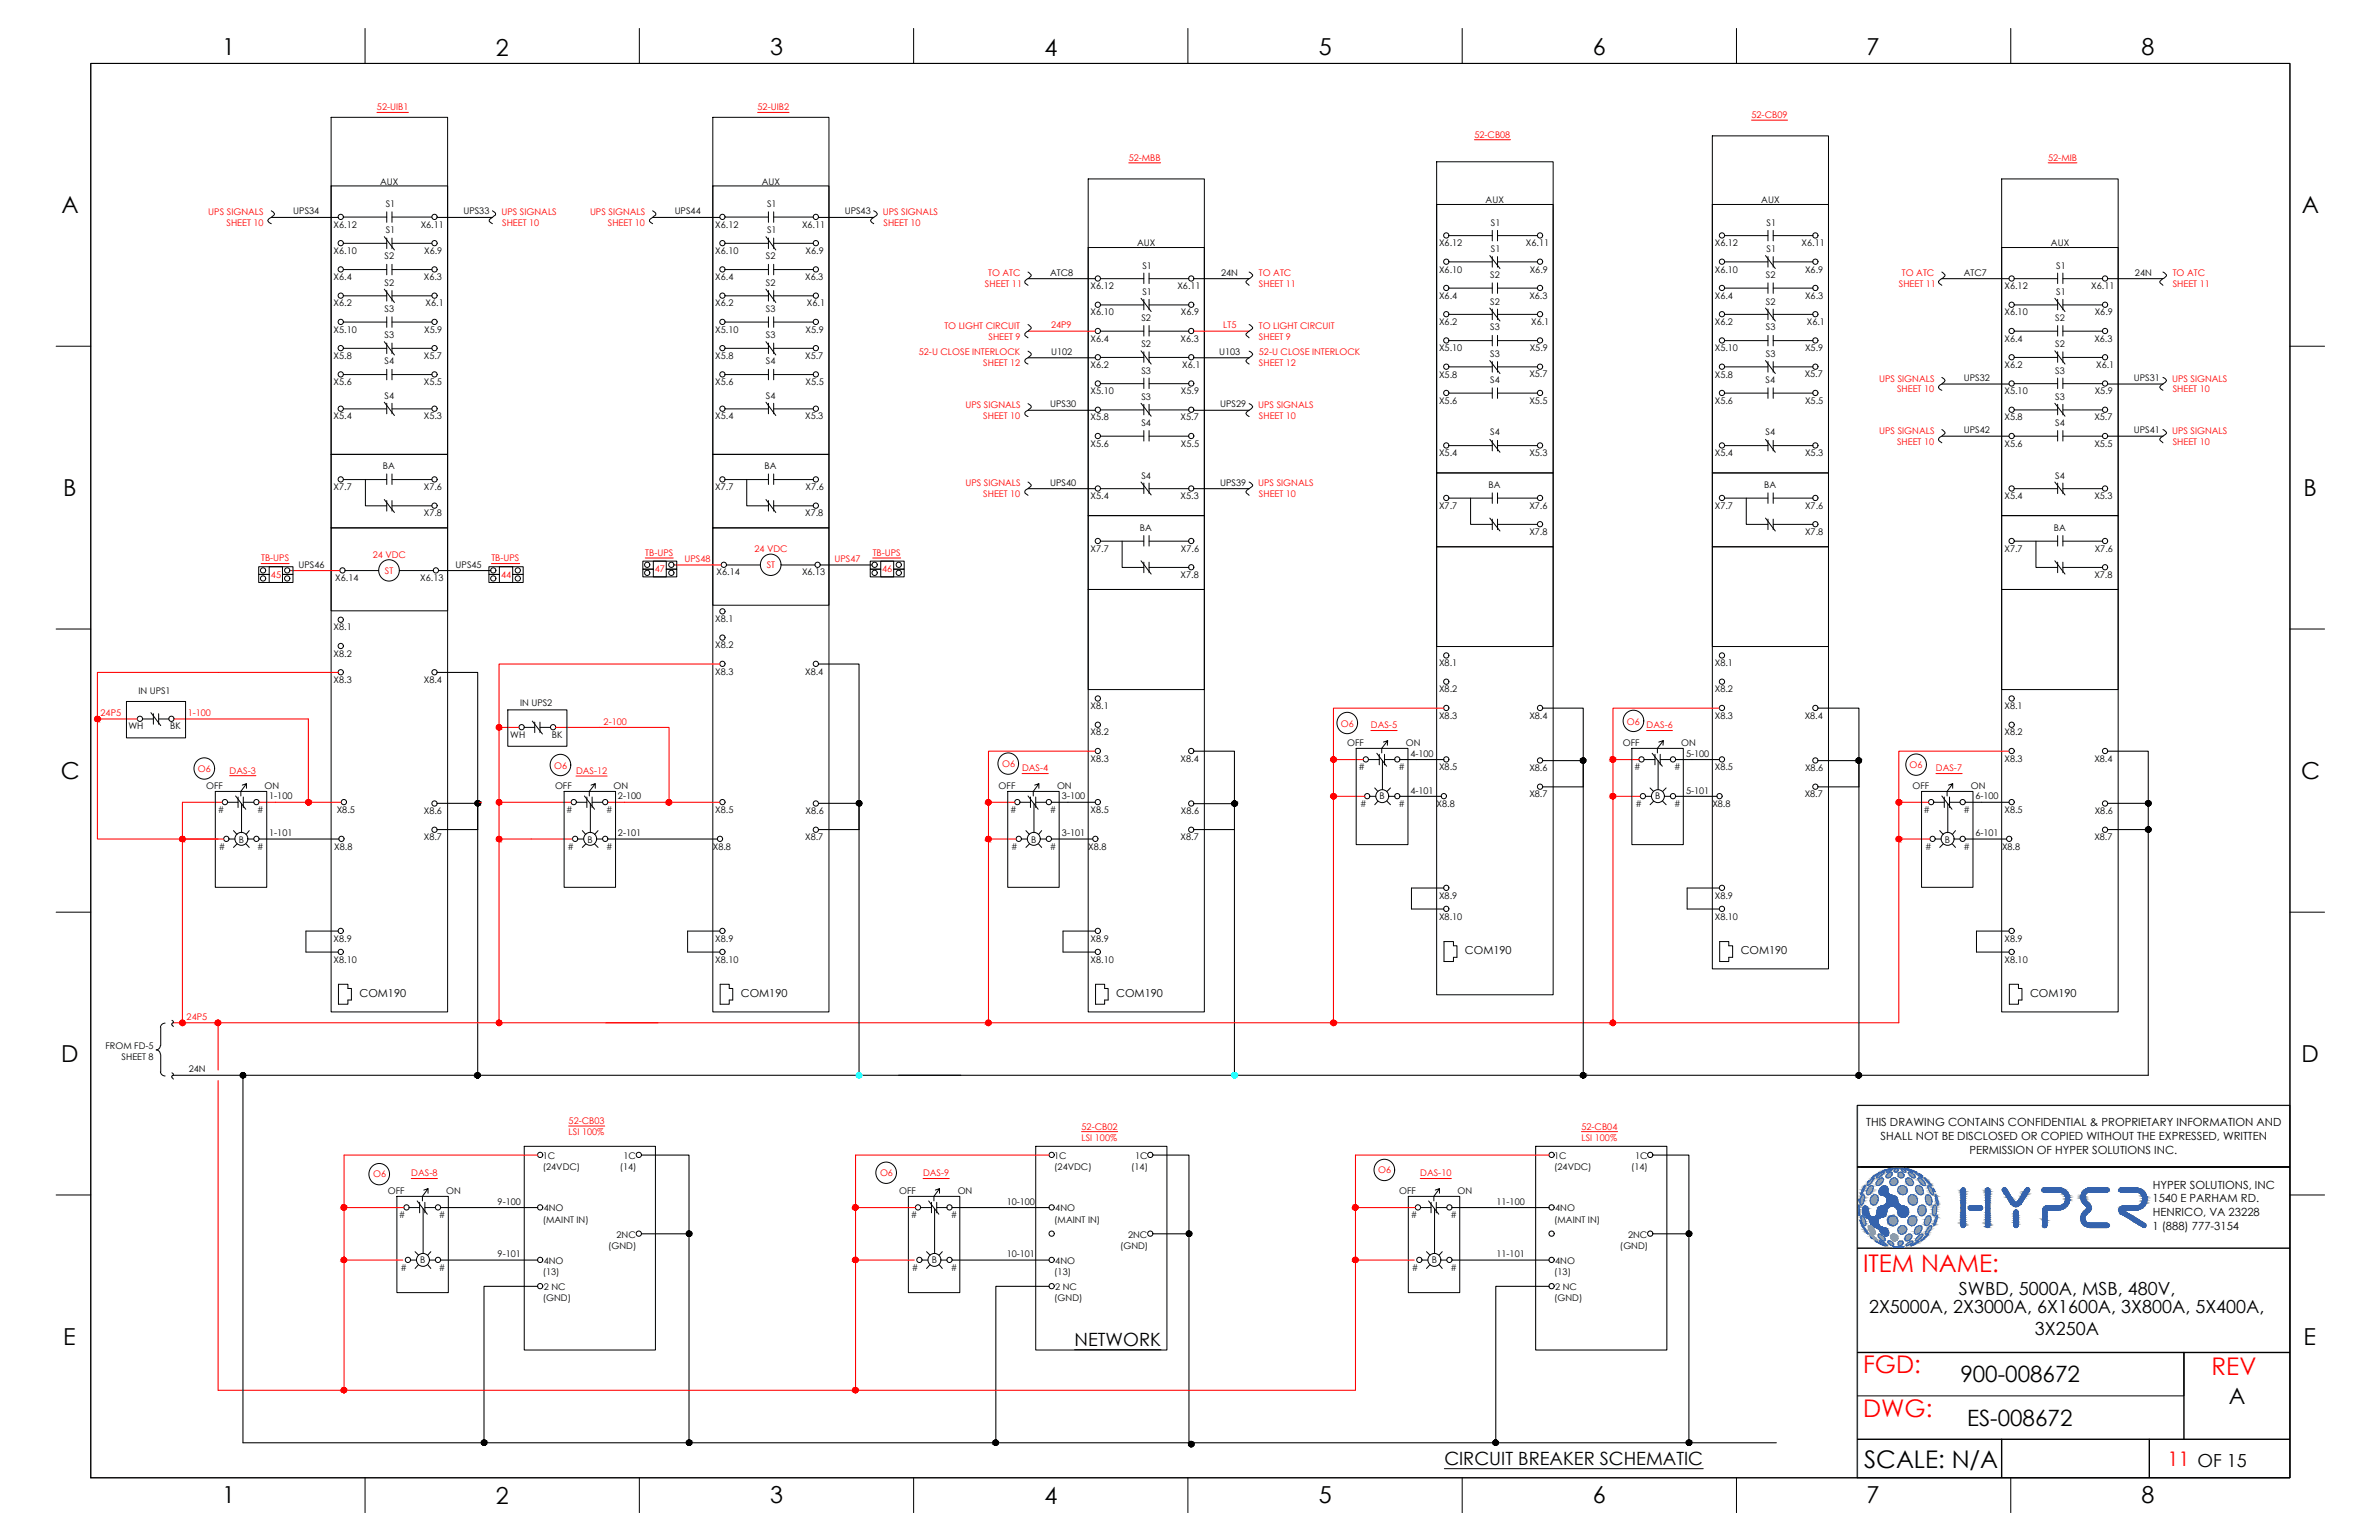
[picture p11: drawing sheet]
<svg xmlns="http://www.w3.org/2000/svg" width="432mm" height="279mm" viewBox="0 0 432 279" stroke-linecap="round" stroke-linejoin="round" font-family="sans-serif">
<defs><g id="words">
<g font-size="4.4" fill="#f00">
<text x="338.2" y="230.8">ITEM NAME:</text>
<text x="338.2" y="249.1">FGD:</text>
<text x="401.4" y="249.4">REV</text>
<text x="338.2" y="257.1">DWG:</text>
</g>
<text font-size="4.4" x="338.4" y="266.3">SCALE: N/A</text>
<g font-size="4.2">
<text x="40.4" y="10">1</text>
<text x="90" y="10.1">2</text>
<text x="139.8" y="10">3</text>
<text x="189.6" y="10.1">4</text>
<text x="239.4" y="10">5</text>
<text x="289.1" y="10">6</text>
<text x="338.8" y="10">7</text>
<text x="388.7" y="10">8</text>
<text x="11.1" y="38.7">A</text>
<text x="417.8" y="38.7">A</text>
<text x="11.5" y="90">B</text>
<text x="418.1" y="90">B</text>
<text x="11" y="141.3">C</text>
<text x="417.7" y="141.3">C</text>
<text x="11.1" y="192.7">D</text>
<text x="417.7" y="192.7">D</text>
<text x="11.5" y="244">E</text>
<text x="418.1" y="244">E</text>
<text x="40.4" y="272.7">1</text>
<text x="90" y="272.8">2</text>
<text x="139.8" y="272.7">3</text>
<text x="189.6" y="272.8">4</text>
<text x="239.4" y="272.7">5</text>
<text x="289.1" y="272.7">6</text>
<text x="338.8" y="272.7">7</text>
<text x="388.7" y="272.7">8</text>
</g>
<g font-size="4.1">
<text x="355.8" y="250.8">900-008672</text>
<text x="404.5" y="254.7">A</text>
<text x="357" y="258.6">ES-008672</text>
</g>
<text font-size="3.6" fill="#f00" x="393.4" y="266">11 OF 15</text>
<g font-size="3.3">
<text x="339.2" y="238.2">2X5000A, 2X3000A, 6X1600A, 3X800A, 5X400A,</text>
<text x="355.6" y="235">SWBD, 5000A, MSB, 480V,</text>
<text x="195" y="244.2">NETWORK</text>
<text x="369.3" y="242.1">3X250A</text>
<text x="262.2" y="265.8">CIRCUIT BREAKER SCHEMATIC</text>
</g>
<g font-size="2">
<text x="265.9" y="173.1">COM190</text>
<text x="315.9" y="173.1">COM190</text>
<text x="65.2" y="180.8">COM190</text>
<text x="134.5" y="180.8">COM190</text>
<text x="202.6" y="180.8">COM190</text>
<text x="368.5" y="180.8">COM190</text>
<text x="338.7" y="204.4">THIS DRAWING CONTAINS CONFIDENTIAL &amp; PROPRIETARY INFORMATION AND</text>
<text x="341.3" y="206.8">SHALL NOT BE DISCLOSED OR COPIED WITHOUT THE EXPRESSED, WRITTEN</text>
<text x="357.5" y="209.3">PERMISSION OF HYPER SOLUTIONS INC.</text>
<text x="390.7" y="215.7">HYPER SOLUTIONS, INC</text>
<text x="390.7" y="218.1">1540 E PARHAM RD.</text>
<text x="390.7" y="220.6">HENRICO, VA 23228</text>
<text x="390.7" y="223.2">1 (888) 777-3154</text>
</g>
<g font-size="1.7" fill="#f00">
<text x="68.4" y="20">52-UIB1</text>
<text x="137.5" y="20">52-UIB2</text>
<text x="317.9" y="21.4">52-CB09</text>
<text x="204.9" y="29.2">52-MBB</text>
<text x="267.6" y="25">52-CB08</text>
<text x="371.8" y="29.2">52-MIB</text>
<text x="37.8" y="39">UPS SIGNALS</text>
<text x="41.1" y="41">SHEET 10</text>
<text x="91" y="39">UPS SIGNALS</text>
<text x="91.2" y="41">SHEET 10</text>
<text x="107.1" y="39">UPS SIGNALS</text>
<text x="110.3" y="41">SHEET 10</text>
<text x="160.2" y="39">UPS SIGNALS</text>
<text x="160.4" y="41">SHEET 10</text>
<text x="178.8" y="52.1">SHEET 11</text>
<text x="179.4" y="50.1">TO ATC</text>
<text x="228.5" y="50.1">TO ATC</text>
<text x="228.5" y="52.1">SHEET 11</text>
<text x="344.6" y="52.1">SHEET 11</text>
<text x="345.2" y="50.1">TO ATC</text>
<text x="394.4" y="50.1">TO ATC</text>
<text x="394.4" y="52.1">SHEET 11</text>
<text x="171.4" y="59.6">TO LIGHT CIRCUIT</text>
<text x="190.8" y="59.6">24P9</text>
<text x="222" y="59.6">LT5</text>
<text x="228.5" y="59.6">TO LIGHT CIRCUIT</text>
<text x="166.8" y="64.5">52-U CLOSE INTERLOCK</text>
<text x="179.4" y="61.7">SHEET 9</text>
<text x="228.5" y="61.7">SHEET 9</text>
<text x="228.5" y="64.5">52-U CLOSE INTERLOCK</text>
<text x="178.5" y="66.4">SHEET 12</text>
<text x="228.5" y="66.4">SHEET 12</text>
<text x="341.1" y="69.2">UPS SIGNALS</text>
<text x="344.3" y="71.2">SHEET 10</text>
<text x="394.2" y="69.2">UPS SIGNALS</text>
<text x="394.4" y="71.2">SHEET 10</text>
<text x="175.2" y="74">UPS SIGNALS</text>
<text x="178.5" y="76">SHEET 10</text>
<text x="228.4" y="74">UPS SIGNALS</text>
<text x="228.5" y="76">SHEET 10</text>
<text x="341.1" y="78.7">UPS SIGNALS</text>
<text x="344.3" y="80.7">SHEET 10</text>
<text x="394.2" y="78.7">UPS SIGNALS</text>
<text x="394.4" y="80.7">SHEET 10</text>
<text x="175.2" y="88.2">UPS SIGNALS</text>
<text x="228.4" y="88.2">UPS SIGNALS</text>
<text x="178.5" y="90.2">SHEET 10</text>
<text x="228.5" y="90.2">SHEET 10</text>
<text x="47.4" y="101.9">TB-UPS</text>
<text x="67.7" y="101.2">24 VDC</text>
<text x="89.2" y="101.9">TB-UPS</text>
<text x="117.1" y="100.9">TB-UPS</text>
<text x="124.2" y="102">UPS48</text>
<text x="136.9" y="100.2">24 VDC</text>
<text x="151.5" y="102">UPS47</text>
<text x="158.4" y="100.9">TB-UPS</text>
<text x="49.2" y="104.9">45</text>
<text x="69.9" y="104.2">ST</text>
<text x="91" y="104.9">44</text>
<text x="118.8" y="103.8">47</text>
<text x="139.2" y="103.1">ST</text>
<text x="160.1" y="103.8">46</text>
<text x="18.3" y="129.9">24P5</text>
<text x="34.1" y="129.9">1-100</text>
<text x="109.6" y="131.5">2-100</text>
<text x="243.4" y="131.8">O6</text>
<text x="295.3" y="131.5">O6</text>
<text x="248.8" y="132.2">DAS-5</text>
<text x="298.9" y="132.2">DAS-6</text>
<text x="35.9" y="140.1">O6</text>
<text x="41.7" y="140.3">DAS-3</text>
<text x="100.6" y="139.5">O6</text>
<text x="104.5" y="140.5">DAS-12</text>
<text x="181.9" y="139.1">O6</text>
<text x="185.5" y="140">DAS-4</text>
<text x="346.6" y="139.3">O6</text>
<text x="351.4" y="140">DAS-7</text>
<text x="33.9" y="185.1">24P5</text>
<text x="103.2" y="203.9">52-CB03</text>
<text x="103.2" y="205.9">LSI 100%</text>
<text x="196.3" y="204.9">52-CB02</text>
<text x="196.3" y="207">LSI 100%</text>
<text x="287" y="204.9">52-CB04</text>
<text x="287" y="207">LSI 100%</text>
<text x="67.7" y="213.6">O6</text>
<text x="74.6" y="213.4">DAS-8</text>
<text x="159.7" y="213.4">O6</text>
<text x="167.5" y="213.4">DAS-9</text>
<text x="250.2" y="212.9">O6</text>
<text x="257.8" y="213.4">DAS-10</text>
</g>
<g font-size="1.7">
<text x="69" y="33.5">AUX</text>
<text x="138.3" y="33.5">AUX</text>
<text x="53.2" y="38.9">UPS34</text>
<text x="60.5" y="41.3">X6.12</text>
<text x="70" y="37.5">S1</text>
<text x="76.4" y="41.3">X6.11</text>
<text x="84.1" y="38.9">UPS33</text>
<text x="122.5" y="38.9">UPS44</text>
<text x="129.8" y="41.3">X6.12</text>
<text x="139.2" y="37.5">S1</text>
<text x="145.6" y="41.3">X6.11</text>
<text x="153.3" y="38.9">UPS43</text>
<text x="269.6" y="36.8">AUX</text>
<text x="270.6" y="41">S1</text>
<text x="319.7" y="36.8">AUX</text>
<text x="320.6" y="41">S1</text>
<text x="60.5" y="46.1">X6.10</text>
<text x="69.8" y="47.1">S2</text>
<text x="70" y="42.3">S1</text>
<text x="77" y="46.1">X6.9</text>
<text x="129.8" y="46.1">X6.10</text>
<text x="139" y="47.1">S2</text>
<text x="139.2" y="42.3">S1</text>
<text x="146.2" y="46.1">X6.9</text>
<text x="206.4" y="44.7">AUX</text>
<text x="261.2" y="44.7">X6.12</text>
<text x="270.6" y="45.7">S1</text>
<text x="277" y="44.7">X6.11</text>
<text x="311.2" y="44.7">X6.12</text>
<text x="320.6" y="45.7">S1</text>
<text x="327" y="44.7">X6.11</text>
<text x="372.3" y="44.7">AUX</text>
<text x="60.5" y="50.8">X6.4</text>
<text x="69.8" y="51.8">S2</text>
<text x="76.9" y="50.8">X6.3</text>
<text x="129.8" y="50.8">X6.4</text>
<text x="139" y="51.8">S2</text>
<text x="146.1" y="50.8">X6.3</text>
<text x="190.6" y="50.1">ATC8</text>
<text x="198" y="52.5">X6.12</text>
<text x="207.4" y="48.7">S1</text>
<text x="207.4" y="53.5">S1</text>
<text x="213.7" y="52.5">X6.11</text>
<text x="221.6" y="50.1">24N</text>
<text x="261.2" y="49.5">X6.10</text>
<text x="270.5" y="50.5">S2</text>
<text x="277.7" y="49.5">X6.9</text>
<text x="311.2" y="49.5">X6.10</text>
<text x="320.5" y="50.5">S2</text>
<text x="327.6" y="49.5">X6.9</text>
<text x="356.5" y="50.1">ATC7</text>
<text x="363.8" y="52.5">X6.12</text>
<text x="373.2" y="48.7">S1</text>
<text x="373.2" y="53.5">S1</text>
<text x="379.6" y="52.5">X6.11</text>
<text x="387.5" y="50.1">24N</text>
<text x="60.5" y="55.6">X6.2</text>
<text x="69.8" y="56.6">S3</text>
<text x="77.2" y="55.6">X6.1</text>
<text x="129.8" y="55.6">X6.2</text>
<text x="139" y="56.6">S3</text>
<text x="146.5" y="55.6">X6.1</text>
<text x="198" y="57.2">X6.10</text>
<text x="207.2" y="58.2">S2</text>
<text x="214.3" y="57.2">X6.9</text>
<text x="261.2" y="54.2">X6.4</text>
<text x="261.2" y="59">X6.2</text>
<text x="270.5" y="55.3">S2</text>
<text x="270.5" y="60">S3</text>
<text x="277.6" y="54.2">X6.3</text>
<text x="277.9" y="59">X6.1</text>
<text x="311.2" y="54.2">X6.4</text>
<text x="311.2" y="59">X6.2</text>
<text x="320.5" y="55.3">S2</text>
<text x="320.5" y="60">S3</text>
<text x="327.6" y="54.2">X6.3</text>
<text x="327.9" y="59">X6.1</text>
<text x="363.8" y="57.2">X6.10</text>
<text x="373" y="58.2">S2</text>
<text x="380.2" y="57.2">X6.9</text>
<text x="60.5" y="60.3">X5.10</text>
<text x="60.5" y="65.1">X5.8</text>
<text x="69.8" y="61.4">S3</text>
<text x="76.9" y="65.1">X5.7</text>
<text x="77" y="60.3">X5.9</text>
<text x="129.8" y="60.3">X5.10</text>
<text x="129.8" y="65.1">X5.8</text>
<text x="139" y="61.4">S3</text>
<text x="146.1" y="65.1">X5.7</text>
<text x="146.2" y="60.3">X5.9</text>
<text x="190.8" y="64.3">U102</text>
<text x="198" y="62">X6.4</text>
<text x="207.2" y="63">S2</text>
<text x="214.3" y="62">X6.3</text>
<text x="221.3" y="64.3">U103</text>
<text x="261.2" y="63.8">X5.10</text>
<text x="270.5" y="64.7">S3</text>
<text x="277.7" y="63.8">X5.9</text>
<text x="311.2" y="63.8">X5.10</text>
<text x="320.5" y="64.7">S3</text>
<text x="327.6" y="63.8">X5.9</text>
<text x="363.8" y="62">X6.4</text>
<text x="373" y="63">S2</text>
<text x="380.1" y="62">X6.3</text>
<text x="60.5" y="69.9">X5.6</text>
<text x="69.8" y="66.1">S4</text>
<text x="76.9" y="69.9">X5.5</text>
<text x="129.8" y="69.9">X5.6</text>
<text x="139" y="66.1">S4</text>
<text x="146.2" y="69.9">X5.5</text>
<text x="198" y="66.8">X6.2</text>
<text x="198" y="71.5">X5.10</text>
<text x="207.2" y="67.8">S3</text>
<text x="214.3" y="71.5">X5.9</text>
<text x="214.6" y="66.8">X6.1</text>
<text x="261.2" y="68.5">X5.8</text>
<text x="270.5" y="69.5">S4</text>
<text x="277.6" y="68.5">X5.7</text>
<text x="311.2" y="68.5">X5.8</text>
<text x="320.4" y="69.5">S4</text>
<text x="327.6" y="68.5">X5.7</text>
<text x="356.5" y="69.1">UPS32</text>
<text x="363.8" y="66.8">X6.2</text>
<text x="363.8" y="71.5">X5.10</text>
<text x="373" y="67.8">S3</text>
<text x="380.2" y="71.5">X5.9</text>
<text x="380.5" y="66.8">X6.1</text>
<text x="387.3" y="69.1">UPS31</text>
<text x="60.5" y="76.1">X5.4</text>
<text x="69.8" y="72.3">S4</text>
<text x="76.9" y="76.1">X5.3</text>
<text x="129.8" y="76.1">X5.4</text>
<text x="139" y="72.3">S4</text>
<text x="146.1" y="76.1">X5.3</text>
<text x="190.6" y="73.9">UPS30</text>
<text x="198" y="76.3">X5.8</text>
<text x="207.2" y="72.5">S3</text>
<text x="207.2" y="77.3">S4</text>
<text x="214.3" y="76.3">X5.7</text>
<text x="221.5" y="73.9">UPS29</text>
<text x="261.2" y="73.2">X5.6</text>
<text x="277.6" y="73.2">X5.5</text>
<text x="311.2" y="73.2">X5.6</text>
<text x="327.6" y="73.2">X5.5</text>
<text x="363.8" y="76.3">X5.8</text>
<text x="373" y="72.5">S3</text>
<text x="373" y="77.3">S4</text>
<text x="380.1" y="76.3">X5.7</text>
<text x="198" y="81">X5.6</text>
<text x="214.3" y="81">X5.5</text>
<text x="261.2" y="82.8">X5.4</text>
<text x="270.5" y="79">S4</text>
<text x="277.6" y="82.8">X5.3</text>
<text x="311.2" y="82.8">X5.4</text>
<text x="320.4" y="79">S4</text>
<text x="327.6" y="82.8">X5.3</text>
<text x="356.5" y="78.6">UPS42</text>
<text x="363.8" y="81">X5.6</text>
<text x="380.1" y="81">X5.5</text>
<text x="387.3" y="78.6">UPS41</text>
<text x="60.5" y="88.9">X7.7</text>
<text x="69.5" y="85.2">BA</text>
<text x="76.9" y="88.9">X7.6</text>
<text x="129.8" y="88.9">X7.7</text>
<text x="138.8" y="85.2">BA</text>
<text x="146.2" y="88.9">X7.6</text>
<text x="190.6" y="88.2">UPS40</text>
<text x="207.2" y="86.8">S4</text>
<text x="221.5" y="88.2">UPS39</text>
<text x="270.2" y="88.5">BA</text>
<text x="320.2" y="88.5">BA</text>
<text x="373" y="86.8">S4</text>
<text x="76.9" y="93.7">X7.8</text>
<text x="146.1" y="93.7">X7.8</text>
<text x="198" y="90.6">X5.4</text>
<text x="214.3" y="90.6">X5.3</text>
<text x="261.2" y="92.3">X7.7</text>
<text x="277.6" y="92.3">X7.6</text>
<text x="311.2" y="92.3">X7.7</text>
<text x="327.6" y="92.3">X7.6</text>
<text x="363.8" y="90.6">X5.4</text>
<text x="380.1" y="90.6">X5.3</text>
<text x="198" y="100.1">X7.7</text>
<text x="206.9" y="96.3">BA</text>
<text x="214.3" y="100.1">X7.6</text>
<text x="277.6" y="97">X7.8</text>
<text x="327.6" y="97">X7.8</text>
<text x="363.8" y="100.1">X7.7</text>
<text x="372.8" y="96.3">BA</text>
<text x="380.2" y="100.1">X7.6</text>
<text x="54.2" y="103">UPS46</text>
<text x="60.9" y="105.4">X6.14</text>
<text x="76.3" y="105.4">X6.13</text>
<text x="82.7" y="103">UPS45</text>
<text x="130.1" y="104.4">X6.14</text>
<text x="145.6" y="104.4">X6.13</text>
<text x="214.3" y="104.9">X7.8</text>
<text x="380.1" y="104.9">X7.8</text>
<text x="129.8" y="112.9">X8.1</text>
<text x="60.5" y="114.4">X8.1</text>
<text x="60.5" y="119.1">X8.2</text>
<text x="129.8" y="117.6">X8.2</text>
<text x="25.1" y="125.9">IN UPS1</text>
<text x="60.5" y="123.9">X8.3</text>
<text x="76.9" y="123.9">X8.4</text>
<text x="129.8" y="122.4">X8.3</text>
<text x="146.1" y="122.4">X8.4</text>
<text x="261.2" y="120.9">X8.1</text>
<text x="261.2" y="125.6">X8.2</text>
<text x="311.2" y="120.9">X8.1</text>
<text x="311.2" y="125.6">X8.2</text>
<text x="94.4" y="128.2">IN UPS2</text>
<text x="198" y="128.7">X8.1</text>
<text x="261.2" y="130.4">X8.3</text>
<text x="277.6" y="130.4">X8.4</text>
<text x="311.2" y="130.4">X8.3</text>
<text x="327.6" y="130.4">X8.4</text>
<text x="363.8" y="128.7">X8.1</text>
<text x="23.3" y="132.3">WH</text>
<text x="30.9" y="132.3">BK</text>
<text x="92.6" y="133.9">WH</text>
<text x="100.2" y="133.9">BK</text>
<text x="198" y="133.4">X8.2</text>
<text x="244.5" y="135.3">OFF</text>
<text x="255.2" y="135.3">ON</text>
<text x="256" y="137.3">4-100</text>
<text x="294.5" y="135.3">OFF</text>
<text x="305.1" y="135.3">ON</text>
<text x="306" y="137.3">5-100</text>
<text x="363.8" y="133.4">X8.2</text>
<text x="37.4" y="143.1">OFF</text>
<text x="48" y="143.1">ON</text>
<text x="100.7" y="143.1">OFF</text>
<text x="111.3" y="143.1">ON</text>
<text x="181.3" y="143.1">OFF</text>
<text x="191.9" y="143.1">ON</text>
<text x="198" y="138.2">X8.3</text>
<text x="214.3" y="138.2">X8.4</text>
<text x="246.6" y="139.7">#</text>
<text x="253.8" y="139.7">#</text>
<text x="256" y="144">4-101</text>
<text x="261.2" y="139.7">X8.5</text>
<text x="277.6" y="139.9">X8.6</text>
<text x="296.6" y="139.7">#</text>
<text x="303.9" y="139.7">#</text>
<text x="306" y="144">5-101</text>
<text x="311.2" y="139.7">X8.5</text>
<text x="327.6" y="139.9">X8.6</text>
<text x="347.1" y="143.1">OFF</text>
<text x="357.7" y="143.1">ON</text>
<text x="363.8" y="138.2">X8.3</text>
<text x="380.1" y="138.2">X8.4</text>
<text x="39.5" y="147.5">#</text>
<text x="46.7" y="147.5">#</text>
<text x="48.9" y="145">1-100</text>
<text x="61.1" y="147.5">X8.5</text>
<text x="76.9" y="147.7">X8.6</text>
<text x="102.8" y="147.5">#</text>
<text x="110" y="147.5">#</text>
<text x="112.2" y="145">2-100</text>
<text x="129.8" y="147.5">X8.5</text>
<text x="146.2" y="147.7">X8.6</text>
<text x="183.4" y="147.5">#</text>
<text x="190.5" y="147.5">#</text>
<text x="192.8" y="145">3-100</text>
<text x="198" y="147.5">X8.5</text>
<text x="214.3" y="147.7">X8.6</text>
<text x="246.9" y="146.4">#</text>
<text x="250.4" y="145">B</text>
<text x="253.8" y="146.4">#</text>
<text x="260.8" y="146.4">X8.8</text>
<text x="277.6" y="144.7">X8.7</text>
<text x="296.8" y="146.4">#</text>
<text x="300.4" y="145">B</text>
<text x="303.9" y="146.4">#</text>
<text x="310.8" y="146.4">X8.8</text>
<text x="327.6" y="144.7">X8.7</text>
<text x="349.2" y="147.5">#</text>
<text x="356.4" y="147.5">#</text>
<text x="358.5" y="145">6-100</text>
<text x="363.8" y="147.5">X8.5</text>
<text x="380.2" y="147.7">X8.6</text>
<text x="39.7" y="154.2">#</text>
<text x="43.3" y="152.9">B</text>
<text x="46.7" y="154.2">#</text>
<text x="48.9" y="151.7">1-101</text>
<text x="60.7" y="154.1">X8.8</text>
<text x="76.9" y="152.5">X8.7</text>
<text x="103" y="154.2">#</text>
<text x="106.6" y="152.9">B</text>
<text x="110" y="154.2">#</text>
<text x="112.2" y="151.7">2-101</text>
<text x="129.4" y="154.1">X8.8</text>
<text x="146.1" y="152.5">X8.7</text>
<text x="183.5" y="154.2">#</text>
<text x="187.2" y="152.9">B</text>
<text x="190.5" y="154.2">#</text>
<text x="192.8" y="151.7">3-101</text>
<text x="197.5" y="154.1">X8.8</text>
<text x="214.3" y="152.5">X8.7</text>
<text x="349.4" y="154.2">#</text>
<text x="353" y="152.9">B</text>
<text x="356.4" y="154.2">#</text>
<text x="358.5" y="151.7">6-101</text>
<text x="363.4" y="154.1">X8.8</text>
<text x="380.1" y="152.5">X8.7</text>
<text x="261.2" y="166.8">X8.10</text>
<text x="261.2" y="163">X8.9</text>
<text x="311.2" y="166.8">X8.10</text>
<text x="311.2" y="163">X8.9</text>
<text x="60.5" y="170.8">X8.9</text>
<text x="129.8" y="170.8">X8.9</text>
<text x="198" y="170.8">X8.9</text>
<text x="363.8" y="170.8">X8.9</text>
<text x="60.5" y="174.6">X8.10</text>
<text x="129.8" y="174.6">X8.10</text>
<text x="198" y="174.6">X8.10</text>
<text x="363.8" y="174.6">X8.10</text>
<text x="19.1" y="190.3">FROM FD-5</text>
<text x="22.1" y="192.2">SHEET 8</text>
<text x="34.3" y="194.6">24N</text>
<text x="98.5" y="210.3">1C</text>
<text x="98.5" y="212.3">(24VDC)</text>
<text x="112.5" y="212.3">(14)</text>
<text x="113.2" y="210.3">1C</text>
<text x="191.4" y="210.3">1C</text>
<text x="191.4" y="212.3">(24VDC)</text>
<text x="205.3" y="212.3">(14)</text>
<text x="206" y="210.3">1C</text>
<text x="282.1" y="210.3">1C</text>
<text x="282.1" y="212.3">(24VDC)</text>
<text x="296.1" y="212.3">(14)</text>
<text x="296.8" y="210.3">1C</text>
<text x="70.4" y="216.6">OFF</text>
<text x="72.4" y="221">#</text>
<text x="79.7" y="221">#</text>
<text x="81" y="216.6">ON</text>
<text x="90.3" y="218.6">9-100</text>
<text x="98.5" y="221.8">(MAINT IN)</text>
<text x="98.7" y="219.8">4NO</text>
<text x="163.2" y="216.6">OFF</text>
<text x="165.3" y="221">#</text>
<text x="172.6" y="221">#</text>
<text x="173.8" y="216.6">ON</text>
<text x="182.7" y="218.6">10-100</text>
<text x="191.4" y="221.8">(MAINT IN)</text>
<text x="191.5" y="219.8">4NO</text>
<text x="254" y="216.6">OFF</text>
<text x="256.1" y="221">#</text>
<text x="263.3" y="221">#</text>
<text x="264.6" y="216.6">ON</text>
<text x="271.6" y="218.6">11-100</text>
<text x="282.1" y="221.8">(MAINT IN)</text>
<text x="282.3" y="219.8">4NO</text>
<text x="110.4" y="226.6">(GND)</text>
<text x="111.9" y="224.6">2NC</text>
<text x="203.3" y="226.6">(GND)</text>
<text x="204.8" y="224.6">2NC</text>
<text x="294" y="226.6">(GND)</text>
<text x="295.5" y="224.6">2NC</text>
<text x="72.7" y="230.5">#</text>
<text x="76.3" y="229.2">B</text>
<text x="79.7" y="230.5">#</text>
<text x="90.3" y="228.1">9-101</text>
<text x="98.5" y="231.3">(13)</text>
<text x="98.7" y="229.3">4NO</text>
<text x="165.5" y="230.5">#</text>
<text x="169.1" y="229.2">B</text>
<text x="172.6" y="230.5">#</text>
<text x="182.7" y="228.1">10-101</text>
<text x="191.4" y="231.3">(13)</text>
<text x="191.5" y="229.3">4NO</text>
<text x="256.3" y="230.5">#</text>
<text x="259.9" y="229.2">B</text>
<text x="263.3" y="230.5">#</text>
<text x="271.6" y="228.1">11-101</text>
<text x="282.1" y="231.3">(13)</text>
<text x="282.3" y="229.3">4NO</text>
<text x="98.5" y="236.1">(GND)</text>
<text x="98.7" y="234.1">2 NC</text>
<text x="191.4" y="236.1">(GND)</text>
<text x="191.5" y="234.1">2 NC</text>
<text x="282.1" y="236.1">(GND)</text>
<text x="282.3" y="234.1">2 NC</text>
</g>
</g></defs>
<!-- layer: GRID -->
<path d="M415.6 200.5h-78.5v67.5" fill="none" stroke="#6ec1dd" stroke-width=".25"/>
<!-- layer: 0 -->
<g fill="none" stroke="#000" stroke-width=".18">
<path d="M16.5 11.5h399.1v256.6h-399.1zM66.3 5.2v6.3M116 5.2v6.3M165.8 5.2v6.3M215.6 5.2v6.3M265.4 5.2v6.3M315.2 5.2v6.3M365 5.2v6.3M49.2 38.2l.2 .2a.45 .45 0 0 1 .4 .4 .45 .45 0 0 1-.4 .5l-.4 .3a.45 .45 0 0 0-.4 .4 .45 .45 0 0 0 .4 .5l.2 .1M60.1 21.3h21.1v162.3h-21.1zM60.1 33.7h21.1v48.7h-21.1zM62.4 39.4h7.8"/>
<path d="M70.2 38.4v1.9M71.1 39.4h7.3M71.1 38.4v1.9M89.4 38.2l.5 .5v.3l-1.1 .9v.2l.6 .5M118.5 38.2l.5 .5v.3l-1.1 .9v.2l.6 .5M129.4 21.3h21.1v162.3h-21.1zM129.4 33.7h21.1v48.7h-21.1zM131.6 39.4h7.9M139.5 38.4v1.9M140.4 39.4h7.3M140.4 38.4v1.9M158.6 38.2l.2 .2a.45 .45 0 0 1 .4 .4 .45 .45 0 0 1-.4 .5l-.4 .3a.45 .45 0 0 0-.4 .4 .45 .45 0 0 0 .4 .5l.2 .1"/>
<path d="M197.5 32.5h21.1v151.1h-21.1zM260.8 29.4h21.1v151.1h-21.1zM260.8 37.1h21.1v48.7h-21.1zM310.8 24.7h21.1v151.1h-21.1zM310.8 37.1h21.1v48.7h-21.1zM363.3 32.5h21.2v151.1h-21.2zM62.4 44.1h7.8M62.4 48.9h7.8M62.4 53.7h7.8M62.4 58.4h7.8M69.8 42.9l1.8 2.5M69.8 52.5l1.8 2.4"/>
<path d="M70.2 43.2v1.9M70.2 48v1.9M70.2 52.7v1.9M70.2 57.5v1.9M71.1 43.2v1.9M71.1 48v1.9M71.1 52.7v1.9M71.1 57.5v1.9M71.1 44.1h7.3M71.1 48.9h7.3M71.1 53.7h7.3M71.1 58.4h7.3"/>
<path d="M131.6 44.1h7.9M131.6 48.9h7.9M131.6 53.7h7.9M131.6 58.4h7.9M139 42.9l1.8 2.5M139 52.5l1.8 2.4M139.5 43.2v1.9M139.5 48v1.9M139.5 52.7v1.9M139.5 57.5v1.9M140.4 44.1h7.3M140.4 48.9h7.3"/>
<path d="M140.4 53.7h7.3M140.4 58.4h7.3M140.4 43.2v1.9M140.4 48v1.9M140.4 52.7v1.9M140.4 57.5v1.9M186.6 49.4l.2 .1a.49 .49 0 0 1 .4 .5 .49 .49 0 0 1-.4 .4l-.2 .2a.54 .54 0 0 0-.5 .3 .54 .54 0 0 0 0 .5l.5 .4M186.6 58.9l.6 .5v.2l-.6 .5a.54 .54 0 0 0-.5 .3 .54 .54 0 0 0 0 .6l.5 .3M197.5 44.9h21.1v48.6h-21.1zM199.7 50.6h7.9M199.7 55.3h7.9M207.1 54.1l1.8 2.4"/>
<path d="M207.6 49.5v1.9M207.6 54.3v1.9M207.6 59.1v1.9M208.6 50.6h7.2M208.6 49.5v1.9M208.6 54.3v1.9M208.6 59.1v1.9M208.6 55.3h7.2M226.7 49.4l.3 .1a.49 .49 0 0 1 .4 .5 .49 .49 0 0 1-.4 .4l-.8 .7v.2l.5 .5M226.7 58.9l.7 .5v.2l-1.2 1v.2l.5 .5M263 42.7h7.9M263 47.5h7.9"/>
<path d="M263 52.3h7.9M263 57h7.9M270.4 46.4l1.9 2.3M270.4 55.9l1.9 2.3M270.9 41.8v1.9M270.9 46.6v1.9M270.9 51.3v1.9M270.9 56.1v1.9M271.8 42.7h7.2M271.8 41.8v1.9M271.8 46.6v1.9M271.8 51.3v1.9"/>
<path d="M271.8 56.1v1.9M271.8 47.5h7.2M271.8 52.3h7.2M271.8 57h7.2M313 42.7h7.9M313 47.5h7.9M313 52.3h7.9M313 57h7.9M320.4 46.4l1.8 2.3M320.4 55.9l1.8 2.3M320.9 41.8v1.9M320.9 46.6v1.9"/>
<path d="M320.9 51.3v1.9M320.9 56.1v1.9M321.8 42.7h7.3M321.8 47.5h7.3M321.8 52.3h7.3M321.8 57h7.3M321.8 41.8v1.9M321.8 46.6v1.9M321.8 51.3v1.9M321.8 56.1v1.9M352.5 49.4l.1 .1a.49 .49 0 0 1 .4 .5 .49 .49 0 0 1-.4 .4l-.1 .2a.54 .54 0 0 0-.6 .3 .54 .54 0 0 0 .1 .5l.5 .4M363.3 44.9h21.2v48.6h-21.2z"/>
<path d="M365.6 50.6h7.9M365.6 55.3h7.9M373 54.1l1.8 2.4M373.5 49.5v1.9M373.5 54.3v1.9M373.5 59.1v1.9M374.4 50.6h7.3M374.4 55.3h7.3M374.4 49.5v1.9M374.4 54.3v1.9M374.4 59.1v1.9M392.6 49.4l.2 .1a.49 .49 0 0 1 .4 .5 .49 .49 0 0 1-.4 .4l-.8 .7 .1 .2 .5 .5"/>
<path d="M10.2 62.8h6.3M62.4 63.2h7.8M62.4 68h7.8M62.4 74.2h7.8M69.8 62l1.8 2.4M69.8 73l1.8 2.4M70.2 62.2v1.9M70.2 67v1.9M70.2 73.2v1.9M71.1 62.2v1.9M71.1 67v1.9M71.1 73.2v1.9"/>
<path d="M71.1 63.2h7.3M71.1 68h7.3M71.1 74.2h7.3M131.6 63.2h7.9M131.6 68h7.9M131.6 74.2h7.9M139 62l1.8 2.4M139 73l1.8 2.4M139.5 62.2v1.9M139.5 67v1.9M139.5 73.2v1.9M140.4 63.2h7.3"/>
<path d="M140.4 68h7.3M140.4 74.2h7.3M140.4 62.2v1.9M140.4 67v1.9M140.4 73.2v1.9M186.6 73.2l.6 .5a1.45 1.45 0 0 1-1.1 1 .54 .54 0 0 0 0 .6 .54 .54 0 0 0 .5 .3M186.6 63.7l.6 .5a1.45 1.45 0 0 1-1.1 1 .54 .54 0 0 0 0 .6 .54 .54 0 0 0 .5 .3M199.7 60.1h7.9M199.7 64.8h7.9M199.7 69.6h7.9M199.7 74.4h7.9M199.7 79.1h7.9"/>
<path d="M207.1 63.6l1.8 2.5M207.1 73.2l1.8 2.3M207.6 63.8v1.9M207.6 68.6v1.9M207.6 73.4v1.9M207.6 78.1v1.9M208.6 63.8v1.9M208.6 68.6v1.9M208.6 73.4v1.9M208.6 78.1v1.9M208.6 60.1h7.2M208.6 64.8h7.2"/>
<path d="M208.6 69.6h7.2M208.6 74.4h7.2M208.6 79.1h7.2M226.7 73.2l.3 .2a.45 .45 0 0 1 .4 .4 .45 .45 0 0 1-.4 .4l-.5 .4a.45 .45 0 0 0-.3 .4 .45 .45 0 0 0 .3 .5l.2 .1M226.7 63.7l.3 .1a.45 .45 0 0 1 .4 .5 .45 .45 0 0 1-.4 .4l-.5 .3a.45 .45 0 0 0-.3 .5 .45 .45 0 0 0 .3 .4l.2 .2M263 61.8h7.9M263 66.6h7.9M263 71.3h7.9M270.4 65.4l1.9 2.4M270.4 79.7l1.9 2.4M270.9 60.8v2M270.9 65.6v1.9"/>
<path d="M270.9 70.4v1.9M270.9 79.9v1.9M271.8 60.8v2M271.8 65.6v1.9M271.8 70.4v1.9M271.8 79.9v1.9M271.8 61.8h7.2M271.8 66.6h7.2M271.8 71.3h7.2M313 61.8h7.9M313 66.6h7.9M313 71.3h7.9"/>
<path d="M320.4 65.4l1.8 2.4M320.4 79.7l1.8 2.4M320.9 60.8v2M320.9 65.6v1.9M320.9 70.4v1.9M320.9 79.9v1.9M321.8 61.8h7.3M321.8 66.6h7.3M321.8 71.3h7.3M321.8 60.8v2M321.8 65.6v1.9M321.8 70.4v1.9"/>
<path d="M321.8 79.9v1.9M352.5 68.5l.1 .1a.45 .45 0 0 1 .4 .4 .45 .45 0 0 1-.4 .5l-.1 .2a.57 .57 0 0 0-.7 .5 .57 .57 0 0 0 .7 .6M352.5 77.9l.5 .5a1.45 1.45 0 0 1-1 1l-.2 .3 .1 .2 .6 .4M365.6 60.1h7.9M365.6 64.8h7.9M365.6 69.6h7.9M365.6 74.4h7.9M365.6 79.1h7.9M373 63.6l1.8 2.5M373 73.2l1.8 2.3M373.5 63.8v1.9M373.5 68.6v1.9"/>
<path d="M373.5 73.4v1.9M373.5 78.1v1.9M374.4 60.1h7.3M374.4 64.8h7.3M374.4 69.6h7.3M374.4 74.4h7.3M374.4 79.1h7.3M374.4 63.8v1.9M374.4 68.6v1.9M374.4 73.4v1.9M374.4 78.1v1.9M392.6 68.5l.2 .1a.45 .45 0 0 1 .4 .4 .45 .45 0 0 1-.4 .5l-.4 .3a.45 .45 0 0 0-.4 .4 .45 .45 0 0 0 .4 .5l.2 .1"/>
<path d="M392.6 77.9l.6 .5a1.45 1.45 0 0 1-1 1l-.2 .4 .6 .5M415.6 62.8h6.3M60.1 82.4h21.1v13.4h-21.1zM60.1 95.8h21.1v15h-21.1zM62.4 87h7.8M66.3 87v4.8h3.9M69.8 90.6l1.8 2.4M70.2 86v1.9M70.2 90.8v1.9M71.1 86v1.9M71.1 90.8v1.9M71.1 87h7.3"/>
<path d="M71.1 91.8h7.3M129.4 82.4h21.1v13.4h-21.1zM129.4 95.8h21.1v14h-21.1zM131.6 87h7.9M135.5 87v4.8h4M139 90.6l1.8 2.4M139.5 86v1.9M139.5 90.8v1.9M140.4 87h7.3M140.4 91.8h7.3M140.4 86v1.9M140.4 90.8v1.9"/>
<path d="M186.6 87.5l.6 .5a1.45 1.45 0 0 1-1.1 .9l-.1 .5 .6 .5M197.5 93.5h21.1v13.4h-21.1zM199.7 88.7h7.9M199.7 98.2h7.9M203.7 98.2v4.7h3.9M207.1 87.5l1.8 2.3M207.6 87.6v1.9M207.6 97.2v1.9M208.6 87.6v1.9M208.6 97.2v1.9M208.6 88.7h7.2M208.6 98.2h7.2"/>
<path d="M226.7 87.5l.7 .5a1.45 1.45 0 0 1-1.1 .9l-.1 .4 .5 .6M260.8 85.8h21.1v13.4h-21.1zM260.8 99.2h21.1v18.1h-21.1zM263 80.8h7.9M263 90.4h7.9M266.9 90.4v4.7h4M270.4 94l1.9 2.3M270.9 89.4v1.9M270.9 94.2v1.9M271.8 89.4v1.9M271.8 94.2v1.9M271.8 80.8h7.2"/>
<path d="M271.8 90.4h7.2M271.8 95.1h7.2M310.8 85.8h21.1v13.4h-21.1zM310.8 99.2h21.1v18.1h-21.1zM313 80.8h7.9M313 90.4h7.9M317 90.4v4.7h3.9M320.4 94l1.8 2.3M320.9 89.4v1.9M320.9 94.2v1.9M321.8 80.8h7.3M321.8 90.4h7.3"/>
<path d="M321.8 95.1h7.3M321.8 89.4v1.9M321.8 94.2v1.9M363.3 93.5h21.2v13.4h-21.2zM365.6 88.7h7.9M365.6 98.2h7.9M369.5 98.2v4.7h4M373 87.5l1.8 2.3M373.5 87.6v1.9M373.5 97.2v1.9M374.4 88.7h7.3M374.4 98.2h7.3"/>
<path d="M374.4 87.6v1.9M374.4 97.2v1.9M10.2 114.1h6.3M48.9 104.2h-1.9v-1.4h6.2v1.4h-1.9M48.9 104.2v-1.4h2.4v1.4M48.9 104.2h-1.9v1.5h6.2v-1.5h-1.9M48.9 104.2v1.5h2.4v-1.5M62.6 103.5h6.1M72.5 103.5h6.2M90.6 104.2h-1.9v-1.4h6.3v1.4h-1.9M90.6 104.2v-1.4h2.5v1.4M90.6 104.2h-1.9v1.5h6.3v-1.5h-1.9"/>
<path d="M90.6 104.2v1.5h2.5v-1.5M118.6 103.3h-1.9v-1.5h6.1v1.5h-1.9M118.6 103.3v-1.5h2.3v1.5M118.6 103.3h-1.9v1.4h6.1v-1.4h-1.9M118.6 103.3v1.4h2.3v-1.4M131.9 102.5h6.1M141.8 102.5h6.1M159.9 103.3h-1.9v-1.5h6.1v1.5h-1.9M159.9 103.3v-1.5h2.3v1.5M159.9 103.3h-1.9v1.4h6.1v-1.4h-1.9M159.9 103.3v1.4h2.3v-1.4M197.5 106.9h21.1v18.2h-21.1z"/>
<path d="M207.1 101.7l1.8 2.5M207.6 102v1.9M208.6 102v1.9M208.6 102.9h7.2M363.3 106.9h21.2v18.2h-21.2zM373 101.7l1.8 2.5M373.5 102v1.9M374.4 102.9h7.3M374.4 102v1.9M415.6 114.1h6.3M23 127.3h10.7v6.6h-10.7zM25.9 130.4h1.9"/>
<path d="M27.4 129.3l1.8 2.3M27.8 129.5v1.9M28.8 130.4h1.9M28.8 129.5v1.9M92.2 128.8h10.7v6.6h-10.7zM95.2 132h1.9M96.6 130.8l1.9 2.4M97.1 131v1.9M98 132h1.9M98 131v1.9M246.2 135.8h9.4v17.4h-9.4zM248.4 137.8h1.9"/>
<path d="M249.9 136.7l1.8 2.3M250.3 136.9v1.9M250.9 138v5.3M251.1 134.6l.8-.2-1.1 1.4v.8M251.3 137.8h1.9M251.3 136.9v1.9M251.9 134.4l-.1 .8M296.2 135.8h9.3v17.4h-9.3zM298.5 137.8h1.9M299.9 136.7l1.8 2.3M300.4 136.9v1.9M301 138v5.3"/>
<path d="M301.1 134.6l.8-.2-1.1 1.4v.8M301.3 137.8h1.9M301.3 136.9v1.9M301.9 134.4l-.1 .8M39.1 143.6h9.3v17.4h-9.3zM41.3 145.6h1.9M41.6 152.2h1M42.4 150.7l.6 .7M42.8 144.4l1.8 2.4M43 153.1l-.6 .6M43.2 144.6v1.9M43.8 145.8v5.3"/>
<path d="M44 142.4l.7-.2-1 1.4v.8M44.2 145.6h1.9M44.2 144.6v1.9M44.7 153.1l.5 .6M44.7 142.2v.8M45 152.2h1.1M45.2 150.7l-.5 .7M102.4 143.6h9.3v17.4h-9.3zM104.6 145.6h1.9M104.9 152.2h1M105.7 150.7l.6 .7M106.1 144.4l1.8 2.4"/>
<path d="M106.3 153.1l-.6 .6M106.5 144.6v1.9M107.2 145.8v5.3M107.3 142.4l.7-.2-1 1.4v.8M107.5 145.6h1.9M107.5 144.6v1.9M107.9 153.1l.6 .6M108 142.2v.8M108.3 152.2h1.1M108.5 150.7l-.6 .7M182.9 143.6h9.3v17.4h-9.3zM185.1 145.6h1.9"/>
<path d="M185.4 152.2h1.1M186.2 150.7l.6 .7M186.6 144.4l1.8 2.4M186.8 153.1l-.6 .6M187 144.6v1.9M187.7 145.8v5.3M187.8 142.4l.8-.2-1.1 1.4v.8M188 145.6h1.9M188 144.6v1.9M188.5 153.1l.6 .6M188.6 142.2v.8M188.9 152.2h1"/>
<path d="M189.1 150.7l-.6 .7M248.7 144.5h1M249.5 143l.6 .6M250.1 145.4l-.6 .6M251.7 145.4l.7 .6M252.1 144.5h1.1M252.4 143l-.7 .6M298.7 144.5h1M299.5 143l.6 .6M300.1 145.4l-.6 .6M301.8 145.4l.6 .6M302.2 144.5h1"/>
<path d="M302.4 143l-.6 .6M348.8 143.6h9.3v17.4h-9.3zM351 145.6h1.9M351.2 152.2h1.1M352.1 150.7l.6 .7M352.5 144.4l1.8 2.4M352.7 153.1l-.6 .6M352.9 144.6v1.9M353.5 145.8v5.3M353.7 142.4l.7-.2-1 1.4v.8M353.9 145.6h1.9M353.9 144.6v1.9"/>
<path d="M354.4 153.1l.5 .6M354.4 142.2v.8M354.7 152.2h1.1M354.9 150.7l-.5 .7M10.2 165.5h6.3M61.4 178.6h1.7v.7h.7v2.1h-.7v.8h-1.7zM61.4 168.9h-5.9v3.8h5.9M130.6 168.9h-5.8v3.8h5.8M130.7 178.6h1.7v.7h.6v2.1h-.6v.8h-1.7zM198.8 168.9h-5.9v3.8h5.9M198.8 178.6h1.7v.7h.6v2.1h-.6v.8h-1.7zM262.1 170.8h1.7v.8h.6v2.1h-.6v.7h-1.7z"/>
<path d="M262.1 161.1h-5.9v3.8h5.9M312.1 161.1h-5.9v3.8h5.9M312.1 170.8h1.7v.8h.7v2.1h-.7v.7h-1.7zM364.6 168.9h-5.9v3.8h5.9M364.7 178.6h1.7v.7h.6v2.1h-.6v.8h-1.7zM415.6 165.5h6.3M28.4 190.5a.86 .86 0 0 1 .7 .8M29.1 189.7a.86 .86 0 0 1-.7 .8M29.1 194.5a.86 .86 0 0 0 .9 .7M29.2 186.4v3.3M29.2 191.3v3.2M30 185.6a.86 .86 0 0 0-.9 .8"/>
<path d="M31.2 185.1l.3 .2v.3l-.4 .2 .4 .5M31.2 194.6l.3 .2v.3l-.4 .2 .4 .5M10.2 216.8h6.3M72 217.1h9.4v17.4h-9.4zM74.3 219.1h1.9M75.7 217.9l1.9 2.4M76.2 218.1v1.9M76.8 219.3v8.1M76.9 215.9l.8-.2-1 1.4v.8M77.1 219.1h1.9M77.1 218.1v1.9M77.7 215.7v.8"/>
<path d="M95.2 208h23.8v36.9h-23.8zM164.9 217.1h9.3v17.4h-9.3zM167.2 219.1h1.9M168.6 217.9l1.8 2.4M169.1 218.1v1.9M169.6 219.3v8.1M169.8 215.9l.7-.2-1 1.4v.8M170 219.1h1.9M170 218.1v1.9M170.5 215.7v.8M188 208h23.8v36.9h-23.8zM255.6 217.1h9.4v17.4h-9.4z"/>
<path d="M257.8 219.1h1.9M259.3 217.9l1.8 2.4M259.7 218.1v1.9M260.4 219.3v8.1M260.5 215.9l.8-.2-1 1.4v.8M260.7 219.1h1.9M260.7 218.1v1.9M261.3 215.7v.8M337.1 211.7h78.5M415.6 216.8h6.3M74.5 228.6h1.1M75.3 227.1l.7 .6"/>
<path d="M76 229.4l-.7 .7M77.6 229.4l.6 .7M77.9 228.6h1.1M78.2 227.1l-.6 .6M167.4 228.6h1M168.2 227.1l.6 .6M168.8 229.4l-.6 .7M170.5 229.4l.5 .7M170.8 228.6h1.1M171 227.1l-.5 .6M258.1 228.6h1.1M258.9 227.1l.7 .6"/>
<path d="M259.6 229.4l-.7 .7M261.2 229.4l.6 .7M261.6 228.6h1M261.8 227.1l-.6 .6M337.1 245.4h59.3v7.9h-59.3M66.3 268.1v6.4M116 268.1v6.4M165.8 268.1v6.4M215.6 268.1v6.4M265.4 268.1v6.4M315.2 268.1v6.4M365 268.1v6.4"/>
<circle cx="61.8" cy="39.4" r=".48"/>
<circle cx="78.9" cy="39.4" r=".48"/>
<circle cx="131.1" cy="39.4" r=".48"/>
<circle cx="148.1" cy="39.4" r=".48"/>
<circle cx="61.8" cy="58.4" r=".48"/>
<circle cx="61.8" cy="53.6" r=".48"/>
<circle cx="61.8" cy="48.9" r=".48"/>
<circle cx="61.8" cy="44.1" r=".48"/>
<circle cx="78.9" cy="58.4" r=".48"/>
<circle cx="78.9" cy="44.1" r=".48"/>
<circle cx="78.9" cy="48.9" r=".48"/>
<circle cx="78.9" cy="53.6" r=".48"/>
<circle cx="131.1" cy="44.1" r=".48"/>
<circle cx="131.1" cy="58.4" r=".48"/>
<circle cx="131.1" cy="48.9" r=".48"/>
<circle cx="131.1" cy="53.6" r=".48"/>
<circle cx="148.1" cy="44.1" r=".48"/>
<circle cx="148.1" cy="48.9" r=".48"/>
<circle cx="148.1" cy="53.6" r=".48"/>
<circle cx="148.1" cy="58.4" r=".48"/>
<circle cx="199.3" cy="50.5" r=".48"/>
<circle cx="199.3" cy="55.3" r=".48"/>
<circle cx="216.2" cy="50.5" r=".48"/>
<circle cx="216.2" cy="55.3" r=".48"/>
<circle cx="262.5" cy="42.7" r=".48"/>
<circle cx="262.5" cy="47.5" r=".48"/>
<circle cx="262.5" cy="57" r=".48"/>
<circle cx="262.5" cy="52.2" r=".48"/>
<circle cx="279.5" cy="47.5" r=".48"/>
<circle cx="279.5" cy="42.7" r=".48"/>
<circle cx="279.5" cy="57" r=".48"/>
<circle cx="279.5" cy="52.2" r=".48"/>
<circle cx="312.5" cy="42.7" r=".48"/>
<circle cx="312.5" cy="47.5" r=".48"/>
<circle cx="312.5" cy="57" r=".48"/>
<circle cx="312.5" cy="52.2" r=".48"/>
<circle cx="329.5" cy="52.2" r=".48"/>
<circle cx="329.5" cy="42.7" r=".48"/>
<circle cx="329.5" cy="47.5" r=".48"/>
<circle cx="329.5" cy="57" r=".48"/>
<circle cx="365.1" cy="55.3" r=".48"/>
<circle cx="365.1" cy="50.5" r=".48"/>
<circle cx="382.1" cy="50.5" r=".48"/>
<circle cx="382.1" cy="55.3" r=".48"/>
<circle cx="61.8" cy="63.2" r=".48"/>
<circle cx="61.8" cy="67.9" r=".48"/>
<circle cx="61.8" cy="74.2" r=".48"/>
<circle cx="78.9" cy="63.2" r=".48"/>
<circle cx="78.9" cy="67.9" r=".48"/>
<circle cx="78.9" cy="74.2" r=".48"/>
<circle cx="131.1" cy="63.2" r=".48"/>
<circle cx="131.1" cy="67.9" r=".48"/>
<circle cx="131.1" cy="74.2" r=".48"/>
<circle cx="148.1" cy="67.9" r=".48"/>
<circle cx="148.1" cy="74.2" r=".48"/>
<circle cx="148.1" cy="63.2" r=".48"/>
<circle cx="199.3" cy="60.1" r=".48"/>
<circle cx="199.3" cy="79.1" r=".48"/>
<circle cx="199.3" cy="64.8" r=".48"/>
<circle cx="199.3" cy="69.6" r=".48"/>
<circle cx="199.3" cy="74.3" r=".48"/>
<circle cx="216.2" cy="60.1" r=".48"/>
<circle cx="216.2" cy="64.8" r=".48"/>
<circle cx="216.2" cy="79.1" r=".48"/>
<circle cx="216.2" cy="69.6" r=".48"/>
<circle cx="216.2" cy="74.3" r=".48"/>
<circle cx="262.5" cy="66.5" r=".48"/>
<circle cx="262.5" cy="61.8" r=".48"/>
<circle cx="262.5" cy="71.3" r=".48"/>
<circle cx="279.5" cy="66.5" r=".48"/>
<circle cx="279.5" cy="71.3" r=".48"/>
<circle cx="279.5" cy="61.8" r=".48"/>
<circle cx="312.5" cy="66.5" r=".48"/>
<circle cx="312.5" cy="61.8" r=".48"/>
<circle cx="312.5" cy="71.3" r=".48"/>
<circle cx="329.5" cy="61.8" r=".48"/>
<circle cx="329.5" cy="71.3" r=".48"/>
<circle cx="329.5" cy="66.5" r=".48"/>
<circle cx="365.1" cy="74.3" r=".48"/>
<circle cx="365.1" cy="69.6" r=".48"/>
<circle cx="365.1" cy="60.1" r=".48"/>
<circle cx="365.1" cy="64.8" r=".48"/>
<circle cx="365.1" cy="79.1" r=".48"/>
<circle cx="382.1" cy="60.1" r=".48"/>
<circle cx="382.1" cy="69.6" r=".48"/>
<circle cx="382.1" cy="79.1" r=".48"/>
<circle cx="382.1" cy="64.8" r=".48"/>
<circle cx="382.1" cy="74.3" r=".48"/>
<circle cx="61.8" cy="87" r=".48"/>
<circle cx="78.9" cy="87" r=".48"/>
<circle cx="78.9" cy="91.7" r=".48"/>
<circle cx="131.1" cy="87" r=".48"/>
<circle cx="148.1" cy="91.7" r=".48"/>
<circle cx="148.1" cy="87" r=".48"/>
<circle cx="199.3" cy="88.6" r=".48"/>
<circle cx="199.3" cy="98.2" r=".48"/>
<circle cx="216.2" cy="98.2" r=".48"/>
<circle cx="216.2" cy="88.6" r=".48"/>
<circle cx="262.5" cy="80.8" r=".48"/>
<circle cx="262.5" cy="90.3" r=".48"/>
<circle cx="279.5" cy="80.8" r=".48"/>
<circle cx="279.5" cy="90.3" r=".48"/>
<circle cx="279.5" cy="95.1" r=".48"/>
<circle cx="312.5" cy="80.8" r=".48"/>
<circle cx="312.5" cy="90.3" r=".48"/>
<circle cx="329.5" cy="95.1" r=".48"/>
<circle cx="329.5" cy="80.8" r=".48"/>
<circle cx="329.5" cy="90.3" r=".48"/>
<circle cx="365.1" cy="88.6" r=".48"/>
<circle cx="365.1" cy="98.2" r=".48"/>
<circle cx="382.1" cy="98.2" r=".48"/>
<circle cx="382.1" cy="88.6" r=".48"/>
<circle cx="47.7" cy="103.5" r=".48"/>
<circle cx="47.7" cy="104.9" r=".48"/>
<circle cx="52.1" cy="103.5" r=".48"/>
<circle cx="52.1" cy="104.9" r=".48"/>
<circle cx="61.8" cy="117.2" r=".48"/>
<circle cx="61.8" cy="112.4" r=".48"/>
<circle cx="62.2" cy="103.5" r=".48"/>
<circle cx="70.6" cy="103.5" r="1.91"/>
<circle cx="79.1" cy="103.5" r=".48"/>
<circle cx="89.5" cy="103.5" r=".48"/>
<circle cx="89.5" cy="104.9" r=".48"/>
<circle cx="94" cy="103.5" r=".48"/>
<circle cx="94" cy="104.9" r=".48"/>
<circle cx="117.5" cy="102.5" r=".48"/>
<circle cx="117.5" cy="103.9" r=".48"/>
<circle cx="121.9" cy="102.5" r=".48"/>
<circle cx="121.9" cy="103.9" r=".48"/>
<circle cx="131.1" cy="110.9" r=".48"/>
<circle cx="131.1" cy="115.7" r=".48"/>
<circle cx="131.4" cy="102.5" r=".48"/>
<circle cx="139.9" cy="102.5" r="1.91"/>
<circle cx="148.4" cy="102.5" r=".48"/>
<circle cx="158.7" cy="103.9" r=".48"/>
<circle cx="158.7" cy="102.5" r=".48"/>
<circle cx="163.1" cy="103.9" r=".48"/>
<circle cx="163.1" cy="102.5" r=".48"/>
<circle cx="216.2" cy="102.9" r=".48"/>
<circle cx="262.5" cy="118.9" r=".48"/>
<circle cx="312.5" cy="118.9" r=".48"/>
<circle cx="382.1" cy="102.9" r=".48"/>
<circle cx="25.4" cy="130.4" r=".48"/>
<circle cx="31.1" cy="130.4" r=".48"/>
<circle cx="61.8" cy="122" r=".48"/>
<circle cx="78.9" cy="122" r=".48"/>
<circle cx="94.7" cy="131.9" r=".48"/>
<circle cx="100.4" cy="131.9" r=".48"/>
<circle cx="131.1" cy="120.4" r=".48"/>
<circle cx="148.1" cy="120.4" r=".48"/>
<circle cx="199.3" cy="136.3" r=".48"/>
<circle cx="199.3" cy="131.5" r=".48"/>
<circle cx="199.3" cy="126.7" r=".48"/>
<circle cx="216.2" cy="136.3" r=".48"/>
<circle cx="247.9" cy="137.8" r=".48"/>
<circle cx="253.6" cy="137.8" r=".48"/>
<circle cx="262.5" cy="137.8" r=".48"/>
<circle cx="262.5" cy="123.7" r=".48"/>
<circle cx="262.5" cy="128.4" r=".48"/>
<circle cx="279.5" cy="128.4" r=".48"/>
<circle cx="279.5" cy="138" r=".48"/>
<circle cx="297.9" cy="137.8" r=".48"/>
<circle cx="303.7" cy="137.8" r=".48"/>
<circle cx="312.5" cy="123.7" r=".48"/>
<circle cx="312.5" cy="137.8" r=".48"/>
<circle cx="312.5" cy="128.4" r=".48"/>
<circle cx="329.5" cy="138" r=".48"/>
<circle cx="329.5" cy="128.4" r=".48"/>
<circle cx="365.1" cy="126.7" r=".48"/>
<circle cx="365.1" cy="131.5" r=".48"/>
<circle cx="365.1" cy="136.3" r=".48"/>
<circle cx="382.1" cy="136.3" r=".48"/>
<circle cx="40.8" cy="145.5" r=".48"/>
<circle cx="41.1" cy="152.2" r=".48"/>
<circle cx="43.8" cy="152.2" r="1.17"/>
<circle cx="46.5" cy="145.5" r=".48"/>
<circle cx="46.5" cy="152.2" r=".48"/>
<circle cx="62" cy="152.2" r=".48"/>
<circle cx="62.4" cy="145.5" r=".48"/>
<circle cx="78.9" cy="150.5" r=".48"/>
<circle cx="78.9" cy="145.8" r=".48"/>
<circle cx="104.1" cy="145.5" r=".48"/>
<circle cx="104.4" cy="152.2" r=".48"/>
<circle cx="107.1" cy="152.2" r="1.17"/>
<circle cx="109.9" cy="145.5" r=".48"/>
<circle cx="109.9" cy="152.2" r=".48"/>
<circle cx="130.7" cy="152.2" r=".48"/>
<circle cx="131.1" cy="145.5" r=".48"/>
<circle cx="148.1" cy="150.5" r=".48"/>
<circle cx="148.1" cy="145.8" r=".48"/>
<circle cx="184.7" cy="145.5" r=".48"/>
<circle cx="184.9" cy="152.2" r=".48"/>
<circle cx="187.6" cy="152.2" r="1.17"/>
<circle cx="190.4" cy="145.5" r=".48"/>
<circle cx="190.4" cy="152.2" r=".48"/>
<circle cx="198.8" cy="152.2" r=".48"/>
<circle cx="199.3" cy="145.5" r=".48"/>
<circle cx="216.2" cy="145.8" r=".48"/>
<circle cx="216.2" cy="150.5" r=".48"/>
<circle cx="248.2" cy="144.4" r=".48"/>
<circle cx="250.9" cy="144.4" r="1.17"/>
<circle cx="253.6" cy="144.4" r=".48"/>
<circle cx="262.1" cy="144.4" r=".48"/>
<circle cx="279.5" cy="142.7" r=".48"/>
<circle cx="298.2" cy="144.4" r=".48"/>
<circle cx="300.9" cy="144.4" r="1.17"/>
<circle cx="303.7" cy="144.4" r=".48"/>
<circle cx="312.1" cy="144.4" r=".48"/>
<circle cx="329.5" cy="142.7" r=".48"/>
<circle cx="350.5" cy="145.5" r=".48"/>
<circle cx="350.8" cy="152.2" r=".48"/>
<circle cx="353.5" cy="152.2" r="1.17"/>
<circle cx="356.2" cy="145.5" r=".48"/>
<circle cx="356.2" cy="152.2" r=".48"/>
<circle cx="364.7" cy="152.2" r=".48"/>
<circle cx="365.1" cy="145.5" r=".48"/>
<circle cx="382.1" cy="150.5" r=".48"/>
<circle cx="382.1" cy="145.8" r=".48"/>
<circle cx="61.8" cy="168.9" r=".48"/>
<circle cx="61.8" cy="172.7" r=".48"/>
<circle cx="131.1" cy="172.7" r=".48"/>
<circle cx="131.1" cy="168.9" r=".48"/>
<circle cx="199.3" cy="168.9" r=".48"/>
<circle cx="199.3" cy="172.7" r=".48"/>
<circle cx="262.5" cy="164.9" r=".48"/>
<circle cx="262.5" cy="161.1" r=".48"/>
<circle cx="312.5" cy="164.9" r=".48"/>
<circle cx="312.5" cy="161.1" r=".48"/>
<circle cx="365.1" cy="172.7" r=".48"/>
<circle cx="365.1" cy="168.9" r=".48"/>
<circle cx="73.8" cy="219.1" r=".48"/>
<circle cx="79.5" cy="219.1" r=".48"/>
<circle cx="98" cy="219.1" r=".48"/>
<circle cx="98" cy="209.5" r=".48"/>
<circle cx="115.9" cy="209.5" r=".48"/>
<circle cx="166.6" cy="219.1" r=".48"/>
<circle cx="172.3" cy="219.1" r=".48"/>
<circle cx="190.9" cy="219.1" r=".48"/>
<circle cx="190.9" cy="209.5" r=".48"/>
<circle cx="208.8" cy="209.5" r=".48"/>
<circle cx="257.4" cy="219.1" r=".48"/>
<circle cx="263.1" cy="219.1" r=".48"/>
<circle cx="74" cy="228.6" r=".48"/>
<circle cx="76.8" cy="228.6" r="1.17"/>
<circle cx="79.5" cy="228.6" r=".48"/>
<circle cx="98" cy="228.6" r=".48"/>
<circle cx="98" cy="233.3" r=".48"/>
<circle cx="115.9" cy="223.8" r=".48"/>
<circle cx="166.9" cy="228.6" r=".48"/>
<circle cx="169.6" cy="228.6" r="1.17"/>
<circle cx="172.3" cy="228.6" r=".48"/>
<circle cx="190.9" cy="223.8" r=".48"/>
<circle cx="190.9" cy="233.3" r=".48"/>
<circle cx="190.9" cy="228.6" r=".48"/>
<circle cx="208.8" cy="223.8" r=".48"/>
<circle cx="257.6" cy="228.6" r=".48"/>
<circle cx="260.3" cy="228.6" r="1.17"/>
<circle cx="263.1" cy="228.6" r=".48"/>
</g>
<!-- layer: WIRE - 24-_BLK -->
<g fill="none" stroke="#000" stroke-width=".19">
<path d="M49.2 39.4h12.2M79.3 39.4h10.1M118.5 39.4h12.1M148.6 39.4h10M186.6 50.6h12.2M216.8 50.6h9.9M352.5 50.6h12.1M382.6 50.6h10M186.6 74.4h12.2M216.8 74.4h9.9M352.5 69.7h12.1M352.5 79.1h12.1"/>
<path d="M382.6 69.7h10M382.6 79.1h10M186.6 88.7h12.2M216.8 88.7h9.9M79.7 103.5h9.4M148.9 102.5h9.4M79.3 122h7.4v73.1M148.6 120.5h7.3v74.6M216.8 136.3h7.3v58.8M254.2 137.8h7.9M280 128.5h7.4v66.6M280 138h7.8"/>
<path d="M304.2 137.8h7.9M330 128.5h7.4v66.6M330 138h7.8M382.6 136.3h7.3v58.8h-358.5M47 152.2h14.6M79.3 145.7h7.9M79.3 150.5h7.4M110.3 152.2h20M148.6 145.7h7.8M148.6 150.5h7.3M190.8 152.2h7.5M190.8 145.6h8"/>
<path d="M216.8 150.5h7.3M216.8 145.8h7.3M254.2 144.5h7.4M280 142.8h7.4M304.2 144.5h7.5M330 142.8h7.4M356.7 152.2h7.5M356.7 145.6h7.9M382.6 145.7h7.8M382.6 150.5h7.3M44.1 195.1v66.7h278.3M80 219.1h17.6"/>
<path d="M116.5 209.6h8.6v52.2M172.9 219.1h17.6M209.3 209.6h6.5v52.2M263.6 219.1h17.6M278.7 208h23.8v36.9h-23.8zM300.1 209.6h6.4v52.2M80 228.6h17.6M97.6 233.4h-9.8v28.4M116.5 223.9h8.6M172.9 228.6h17.6M190.5 233.4h-9.8v28.4M209.3 223.9h6.5"/>
<path d="M263.6 228.6h17.6M281.2 233.4h-9.7v28.4M300.1 223.9h6.4"/>
<circle cx="287.3" cy="138" r=".48"/>
<circle cx="337.4" cy="138" r=".48"/>
<circle cx="86.7" cy="145.7" r=".48"/>
<circle cx="155.9" cy="145.7" r=".48"/>
<circle cx="224" cy="145.8" r=".48"/>
<circle cx="389.9" cy="150.5" r=".48"/>
<circle cx="389.9" cy="145.7" r=".48"/>
<circle cx="44.1" cy="195.1" r=".48"/>
<circle cx="86.7" cy="195.1" r=".48"/>
<circle cx="287.3" cy="195.1" r=".48"/>
<circle cx="337.4" cy="195.1" r=".48"/>
<circle cx="281.6" cy="209.5" r=".48"/>
<circle cx="281.6" cy="219.1" r=".48"/>
<circle cx="299.5" cy="209.5" r=".48"/>
<circle cx="125" cy="223.8" r=".48"/>
<circle cx="215.8" cy="223.8" r=".48"/>
<circle cx="281.6" cy="233.3" r=".48"/>
<circle cx="281.6" cy="223.8" r=".48"/>
<circle cx="281.6" cy="228.6" r=".48"/>
<circle cx="299.5" cy="223.8" r=".48"/>
<circle cx="306.5" cy="223.8" r=".48"/>
<circle cx="87.8" cy="261.7" r=".48"/>
<circle cx="125" cy="261.7" r=".48"/>
<circle cx="180.7" cy="261.7" r=".48"/>
<circle cx="216.2" cy="262" r=".48"/>
<circle cx="271.5" cy="261.7" r=".48"/>
<circle cx="306.5" cy="261.7" r=".48"/>
</g>
<!-- layer: TEXT -->
<g fill="none" stroke="#f00" stroke-width=".18">
<path d="M68.4 20.4h5.7M137.5 20.4h5.7M204.9 29.5h5.8M267.6 25.4h6.6M317.9 21.8h6.5M371.8 29.5h5.2M47.4 102.2h5.1M89.2 102.2h5.1M117.1 101.2h5.1M158.4 101.2h5.1M248.8 132.5h4.8M298.9 132.5h4.7"/>
<path d="M41.7 140.7h4.7M104.5 140.8h5.7M185.5 140.3h4.8M351.4 140.3h4.7M74.6 213.8h4.8M103.2 204.3h6.6M167.5 213.8h4.8M196.3 205.3h6.5M257.8 213.8h5.6M287 205.3h6.6"/>
</g>
<!-- layer: WIRE - 24+_RED -->
<g fill="none" stroke="#f00" stroke-width=".19">
<path d="M186.6 60.1h12.2M216.8 60.1h9.9M52.7 103.5h9M122.3 102.5h8.7M17.7 130v.4h7.3M31.7 130.4h24.3v15.2v-.5M61.4 122h-43.7v30.2h21.9M90.6 132h3.6M100.9 132h20.5v13.6M130.6 120.5h-40v25.1M198.8 136.3h-19.4v9.3M247.5 137.8h-5.5v6.7"/>
<path d="M262.1 128.5h-20.1v9.3M297.5 137.8h-4.7v6.7M312.1 128.5h-19.3v9.3M364.6 136.3h-20v9.3M33.1 152.2h7.5M40.4 145.6h-7.3v40M47 145.6h14.9M87 145.6h.4M90.6 145.6v6.6h13.3M90.6 145.6h13.1M90.6 152.2v33.4M110.3 145.6h20.3"/>
<path d="M179.4 152.2h5M179.4 152.2v33.4M184.2 145.6h-4.8v6.6M242 144.5h5.7M242 144.5v41.1M292.8 144.5h4.9M292.8 144.5v41.1M344.6 152.2h5.7M344.6 152.2v33.4h-313.2M350 145.6h-5.4v6.6M39.6 196v56.2h206.4v-42.6h35.2M39.6 185.6v8.5"/>
<path d="M62.4 219.1h10.9M97.6 209.6h-35.2v42.6M155.3 219.1h10.9M190.5 209.6h-35.2v42.6M246 219.1h10.9M62.4 228.6h10.7M155.3 228.6h10.7M246 228.6h10.7"/>
<circle cx="17.6" cy="130.4" r=".48"/>
<circle cx="90.5" cy="131.9" r=".48"/>
<circle cx="242" cy="137.8" r=".48"/>
<circle cx="292.7" cy="137.8" r=".48"/>
<circle cx="33.1" cy="152.2" r=".48"/>
<circle cx="55.9" cy="145.5" r=".48"/>
<circle cx="90.5" cy="152.2" r=".48"/>
<circle cx="90.5" cy="145.5" r=".48"/>
<circle cx="121.4" cy="145.5" r=".48"/>
<circle cx="179.4" cy="145.5" r=".48"/>
<circle cx="179.4" cy="152.2" r=".48"/>
<circle cx="242" cy="144.4" r=".48"/>
<circle cx="292.7" cy="144.4" r=".48"/>
<circle cx="344.6" cy="145.5" r=".48"/>
<circle cx="344.6" cy="152.2" r=".48"/>
<circle cx="33.1" cy="185.5" r=".48"/>
<circle cx="39.6" cy="185.5" r=".48"/>
<circle cx="90.5" cy="185.5" r=".48"/>
<circle cx="179.4" cy="185.5" r=".48"/>
<circle cx="242" cy="185.5" r=".48"/>
<circle cx="292.7" cy="185.5" r=".48"/>
<circle cx="62.4" cy="219.1" r=".48"/>
<circle cx="155.3" cy="219.1" r=".48"/>
<circle cx="246" cy="219.1" r=".48"/>
<circle cx="62.4" cy="228.6" r=".48"/>
<circle cx="155.3" cy="228.6" r=".48"/>
<circle cx="246" cy="228.6" r=".48"/>
<circle cx="62.4" cy="252.2" r=".48"/>
<circle cx="155.3" cy="252.2" r=".48"/>
</g>
<g fill="#f00" stroke="#f00" stroke-width=".18">
<path d="M62.4 218.6h.2zM62.4 218.6h.2z"/>
<path d="M62.3 218.6h.3zM62.2 218.6h.4z"/>
<path d="M62.2 218.6l.5 .1zM62.2 218.6l.5 .1z"/>
<path d="M62.1 218.7l.7 .1zM62.1 218.7l.7 .1z"/>
<path d="M62.1 218.8h.7zM62 218.8h.8z"/>
<path d="M62 218.8l.9 .1zM62 218.8l.9 .1z"/>
<path d="M62 218.9l.9 .1zM62 218.9l.9 .1z"/>
<path d="M61.9 219l1 .1v-.1zM61.9 219l1 .1h-1z"/>
<path d="M61.9 219.1l1 .1zM61.9 219.1l1 .1z"/>
<path d="M61.9 219.2h1zM61.9 219.2h1z"/>
<path d="M62 219.2l.8 .1 .1-.1zM62 219.2l.8 .1h-.8z"/>
<path d="M62 219.3h.8zM62 219.3l.8 .1z"/>
<path d="M62.1 219.4h.7zM62.1 219.4l.6 .1z"/>
<path d="M62.1 219.5h.6zM62.1 219.5h.5z"/>
<path d="M62.2 219.5h.4zM62.2 219.5h.4z"/>
<path d="M62.3 219.5h.3zM62.3 219.5h.1z"/>
<path d="M62.4 228.1h.2zM62.3 228.1h.3z"/>
<path d="M62.3 228.1l.3 .1zM62.2 228.2h.4z"/>
<path d="M62.2 228.2h.5zM62.2 228.2h.5z"/>
<path d="M62.1 228.2l.7 .1zM62.1 228.2l.7 .1z"/>
<path d="M62.1 228.3l.7 .1zM62 228.4h.8z"/>
<path d="M62 228.4h.9zM62 228.4h.9z"/>
<path d="M62 228.4l.9 .1zM62 228.4l.9 .1z"/>
<path d="M61.9 228.5l1 .1v-.1zM61.9 228.5l1 .1h-1z"/>
<path d="M61.9 228.6l1 .1zM61.9 228.6l1 .1z"/>
<path d="M61.9 228.7h1zM61.9 228.7h1z"/>
<path d="M62 228.7l.8 .2 .1-.2zM62 228.7l.8 .2h-.8z"/>
<path d="M62 228.9h.8zM62 228.9h.8z"/>
<path d="M62.1 228.9h.7zM62.1 228.9l.6 .1z"/>
<path d="M62.1 229h.6zM62.1 229h.5z"/>
<path d="M62.2 229h.4zM62.2 229l.4 .1z"/>
<path d="M62.3 229.1h.3zM62.3 229.1h.1z"/>
<path d="M155.2 218.6h.2zM155.2 218.6h.2z"/>
<path d="M155.2 218.6h.3zM155 218.6h.5z"/>
<path d="M155 218.6l.5 .1zM155 218.6l.5 .1z"/>
<path d="M155 218.7l.6 .1zM154.9 218.8h.7z"/>
<path d="M154.9 218.8h.8zM154.9 218.8h.8z"/>
<path d="M154.8 218.8l.9 .1zM154.8 218.8l.9 .1z"/>
<path d="M154.8 218.9l.9 .1zM154.8 218.9l.9 .1z"/>
<path d="M154.8 219l.9 .1v-.1zM154.8 219l.9 .1h-.9z"/>
<path d="M154.8 219.1l.9 .1zM154.8 219.1l.9 .1z"/>
<path d="M154.8 219.2h.9zM154.8 219.2h.9z"/>
<path d="M154.8 219.2l.9 .1v-.1zM154.8 219.2l.9 .1h-.9z"/>
<path d="M154.8 219.3h.9zM154.8 219.3l.8 .1z"/>
<path d="M154.9 219.4h.7zM154.9 219.4l.6 .1z"/>
<path d="M155 219.5h.5zM155 219.5h.5z"/>
<path d="M155 219.5h.5zM155 219.5h.4z"/>
<path d="M155.2 219.5h.2zM155.2 219.5h.1z"/>
<path d="M155.2 228.1h.2zM155.2 228.1h.2z"/>
<path d="M155.2 228.1l.3 .1zM155 228.2h.5z"/>
<path d="M155 228.2h.5zM155 228.2h.5z"/>
<path d="M155 228.2l.6 .1zM154.9 228.3h.7z"/>
<path d="M154.9 228.3l.8 .1zM154.9 228.3l.8 .1z"/>
<path d="M154.8 228.4h.9zM154.8 228.4h.9z"/>
<path d="M154.8 228.4l.9 .1zM154.8 228.4l.9 .1z"/>
<path d="M154.8 228.5l.9 .1v-.1zM154.8 228.5l.9 .1h-.9z"/>
<path d="M154.8 228.6l.9 .1zM154.8 228.6l.9 .1z"/>
<path d="M154.8 228.7h.9zM154.8 228.7h.9z"/>
<path d="M154.8 228.7l.9 .2v-.2zM154.8 228.7l.9 .2h-.9z"/>
<path d="M154.8 228.9h.9zM154.8 228.9h.8z"/>
<path d="M154.9 228.9h.7zM154.9 228.9l.6 .1z"/>
<path d="M155 229h.5zM155 229h.5z"/>
<path d="M155 229h.5zM155 229l.4 .1z"/>
<path d="M155.2 229.1h.2zM155.2 229.1h.1z"/>
<path d="M62.4 251.7l.2 .1zM62.4 251.7l.2 .1z"/>
<path d="M62.3 251.8h.3zM62.2 251.8h.4z"/>
<path d="M62.2 251.8l.5 .1zM62.2 251.8l.5 .1z"/>
<path d="M62.1 251.9h.7zM62.1 251.9h.7z"/>
<path d="M62.1 251.9l.7 .1zM62.1 251.9l.7 .1z"/>
<path d="M62 252h.9zM62 252h.9z"/>
<path d="M62 252l.9 .1zM62 252l.9 .1z"/>
<path d="M61.9 252.1l1 .1v-.1zM61.9 252.1l1 .1h-1z"/>
<path d="M61.9 252.2l1 .1zM61.9 252.2l1 .1z"/>
<path d="M61.9 252.3l1 .1zM61.9 252.3l1 .1z"/>
<path d="M62 252.4l.8 .1 .1-.1zM62 252.4l.8 .1h-.8z"/>
<path d="M62 252.5h.8zM62 252.5l.8 .1z"/>
<path d="M62.1 252.6h.7zM62.1 252.6h.6z"/>
<path d="M62.1 252.6h.6zM62.1 252.6h.5z"/>
<path d="M62.2 252.6h.4zM62.2 252.6l.4 .1z"/>
<path d="M62.3 252.7h.3zM62.3 252.7h.1z"/>
<path d="M33 151.8h.2zM33 151.8h.2z"/>
<path d="M33 151.8h.3zM32.9 151.8h.4z"/>
<path d="M32.9 151.8h.5zM32.9 151.8h.5z"/>
<path d="M32.9 151.8l.6 .1zM32.9 151.8l.6 .1z"/>
<path d="M32.8 151.9l.7 .1zM32.8 151.9l.7 .1z"/>
<path d="M32.7 152l.9 .1-.1-.1zM32.7 152l.9 .1h-.9z"/>
<path d="M32.7 152.1l.9 .1zM32.7 152.1l.9 .1z"/>
<path d="M32.7 152.2h.9zM32.7 152.2h.9z"/>
<path d="M32.7 152.2l.9 .2v-.2zM32.7 152.2l.9 .2h-.9z"/>
<path d="M32.7 152.4h.9zM32.7 152.4h.9z"/>
<path d="M32.7 152.4h.9zM32.7 152.4l.8 .1z"/>
<path d="M32.7 152.5h.8zM32.7 152.5h.8z"/>
<path d="M32.8 152.5h.7zM32.8 152.5l.6 .1z"/>
<path d="M32.9 152.6h.5zM32.9 152.6l.4 .1z"/>
<path d="M32.9 152.7h.4zM32.9 152.7h.3z"/>
<path d="M33 152.7h.2zM33 152.7h.2z"/>
<path d="M179.4 145.1h.1zM179.3 145.1h.2z"/>
<path d="M179.3 145.1l.3 .1zM179.3 145.1l.3 .1z"/>
<path d="M179.2 145.2h.5zM179.1 145.2h.6z"/>
<path d="M179.1 145.2h.6zM179.1 145.2h.6z"/>
<path d="M179 145.2l.8 .1zM179 145.2l.8 .1z"/>
<path d="M179 145.3l.9 .1-.1-.1zM179 145.3l.9 .1h-.9z"/>
<path d="M179 145.4l.9 .1zM179 145.4l.9 .1z"/>
<path d="M179 145.5l.9 .1zM179 145.5l.9 .1z"/>
<path d="M178.9 145.6l1 .1v-.1zM178.9 145.6l1 .1h-.9z"/>
<path d="M179 145.7h.9zM179 145.7h.9z"/>
<path d="M179 145.7h.9zM179 145.7l.8 .1z"/>
<path d="M179 145.8h.8zM179 145.8l.7 .1z"/>
<path d="M179 145.9h.7zM179 145.9h.7z"/>
<path d="M179.1 145.9h.6zM179.1 145.9l.5 .1z"/>
<path d="M179.2 146h.4zM179.2 146l.3 .1z"/>
<path d="M179.3 146.1h.2zM179.3 146.1h.2z"/>
<path d="M179.4 151.8h.1zM179.3 151.8h.2z"/>
<path d="M179.3 151.8h.3zM179.3 151.8h.3z"/>
<path d="M179.2 151.8h.5zM179.1 151.8h.6z"/>
<path d="M179.1 151.8l.6 .1zM179.1 151.8l.6 .1z"/>
<path d="M179 151.9l.8 .1zM179 151.9l.8 .1z"/>
<path d="M179 152l.9 .1-.1-.1zM179 152l.9 .1h-.9z"/>
<path d="M179 152.1l.9 .1zM179 152.1l.9 .1z"/>
<path d="M179 152.2h.9zM179 152.2h.9z"/>
<path d="M178.9 152.2l1 .2v-.2zM178.9 152.2l1 .2h-.9z"/>
<path d="M179 152.4h.9zM179 152.4h.9z"/>
<path d="M179 152.4h.9zM179 152.4l.8 .1z"/>
<path d="M179 152.5h.8zM179 152.5h.7z"/>
<path d="M179 152.5h.7zM179 152.5l.7 .1z"/>
<path d="M179.1 152.6h.6zM179.1 152.6l.5 .1z"/>
<path d="M179.2 152.7h.4zM179.2 152.7h.3z"/>
<path d="M179.3 152.7h.2zM179.3 152.7h.2z"/>
<path d="M242 137.3l.2 .1zM241.9 137.4h.3z"/>
<path d="M241.9 137.4h.4zM241.8 137.4h.5z"/>
<path d="M241.8 137.4h.5zM241.8 137.4h.5z"/>
<path d="M241.8 137.4l.6 .1zM241.7 137.5h.7z"/>
<path d="M241.7 137.5l.8 .1zM241.7 137.5l.8 .1z"/>
<path d="M241.6 137.6h.9zM241.6 137.6h.9z"/>
<path d="M241.6 137.6l.9 .1v-.1zM241.6 137.6l.9 .1h-.9z"/>
<path d="M241.6 137.7l.9 .1zM241.6 137.7l.9 .1z"/>
<path d="M241.6 137.8l.9 .1zM241.6 137.8l.9 .1z"/>
<path d="M241.6 137.9l.9 .1v-.1zM241.6 137.9l.9 .1h-.9z"/>
<path d="M241.6 138l.9 .1zM241.6 138l.9 .1z"/>
<path d="M241.6 138.1h.9zM241.6 138.1h.8z"/>
<path d="M241.7 138.1h.7zM241.7 138.1l.6 .1z"/>
<path d="M241.8 138.2h.5zM241.8 138.2l.5 .1z"/>
<path d="M241.8 138.3h.5zM241.8 138.3h.4z"/>
<path d="M241.9 138.3h.3zM241.9 138.3h.2z"/>
<path d="M242 144h.2zM241.9 144h.3z"/>
<path d="M241.9 144h.4zM241.8 144h.5z"/>
<path d="M241.8 144l.5 .1zM241.8 144l.5 .1z"/>
<path d="M241.8 144.1l.6 .1zM241.7 144.2h.7z"/>
<path d="M241.7 144.2h.8zM241.7 144.2h.8z"/>
<path d="M241.6 144.2l.9 .1zM241.6 144.2l.9 .1z"/>
<path d="M241.6 144.3h.9zM241.6 144.3h.9z"/>
<path d="M241.6 144.3l.9 .2v-.2zM241.6 144.3l.9 .2h-.9z"/>
<path d="M241.6 144.5h.9zM241.6 144.5h.9z"/>
<path d="M241.6 144.5l.9 .2v-.2zM241.6 144.5l.9 .2h-.9z"/>
<path d="M241.6 144.7h.9zM241.6 144.7h.9z"/>
<path d="M241.6 144.7h.9zM241.6 144.7l.8 .1z"/>
<path d="M241.7 144.8h.7zM241.7 144.8l.6 .1z"/>
<path d="M241.8 144.9h.5zM241.8 144.9h.5z"/>
<path d="M241.8 144.9h.5zM241.8 144.9h.4z"/>
<path d="M241.9 144.9h.3zM241.9 144.9h.2z"/>
<path d="M292.7 137.3l.2 .1zM292.7 137.3l.2 .1z"/>
<path d="M292.6 137.4h.4zM292.6 137.4h.4z"/>
<path d="M292.6 137.4h.4zM292.4 137.4h.6z"/>
<path d="M292.4 137.4l.7 .1zM292.4 137.4l.7 .1z"/>
<path d="M292.4 137.5l.7 .1zM292.4 137.5l.7 .1z"/>
<path d="M292.4 137.6h.8zM292.4 137.6h.8z"/>
<path d="M292.3 137.6l.9 .1v-.1zM292.3 137.6l.9 .1h-.9z"/>
<path d="M292.3 137.7l.9 .1zM292.3 137.7l.9 .1z"/>
<path d="M292.3 137.8l.9 .1zM292.3 137.8l.9 .1z"/>
<path d="M292.3 137.9l.9 .1v-.1zM292.3 137.9l.9 .1h-.9z"/>
<path d="M292.3 138h.9zM292.3 138l.8 .1z"/>
<path d="M292.4 138.1h.7zM292.4 138.1h.7z"/>
<path d="M292.4 138.1h.7zM292.4 138.1l.6 .1z"/>
<path d="M292.4 138.2h.6zM292.4 138.2l.6 .1z"/>
<path d="M292.6 138.3h.4zM292.6 138.3h.3z"/>
<path d="M292.6 138.3h.3zM292.6 138.3h.2z"/>
<path d="M292.7 144h.2zM292.7 144h.2z"/>
<path d="M292.6 144h.4zM292.6 144h.4z"/>
<path d="M292.6 144l.4 .1zM292.4 144.1h.6z"/>
<path d="M292.4 144.1l.7 .1zM292.4 144.1l.7 .1z"/>
<path d="M292.4 144.2h.7zM292.4 144.2h.7z"/>
<path d="M292.4 144.2l.8 .1zM292.4 144.2l.8 .1z"/>
<path d="M292.3 144.3h.9zM292.3 144.3h.9z"/>
<path d="M292.3 144.3l.9 .2v-.2zM292.3 144.3l.9 .2h-.9z"/>
<path d="M292.3 144.5h.9zM292.3 144.5h.9z"/>
<path d="M292.3 144.5l.9 .2v-.2zM292.3 144.5l.9 .2h-.9z"/>
<path d="M292.3 144.7h.9zM292.3 144.7h.8z"/>
<path d="M292.4 144.7h.7zM292.4 144.7l.7 .1z"/>
<path d="M292.4 144.8h.7zM292.4 144.8l.6 .1z"/>
<path d="M292.4 144.9h.6zM292.4 144.9h.6z"/>
<path d="M292.6 144.9h.4zM292.6 144.9h.3z"/>
<path d="M292.6 144.9h.3zM292.6 144.9h.2z"/>
<path d="M344.6 145.1h.2zM344.5 145.1h.3z"/>
<path d="M344.5 145.1l.4 .1zM344.5 145.1l.4 .1z"/>
<path d="M344.5 145.2h.5zM344.4 145.2h.6z"/>
<path d="M344.4 145.2h.6zM344.4 145.2h.6z"/>
<path d="M344.3 145.2l.8 .1zM344.3 145.2l.8 .1z"/>
<path d="M344.3 145.3l.8 .1v-.1zM344.3 145.3l.8 .1h-.9z"/>
<path d="M344.2 145.4l1 .1zM344.2 145.4l1 .1z"/>
<path d="M344.2 145.5l1 .1zM344.2 145.5l1 .1z"/>
<path d="M344.2 145.6l1 .1v-.1zM344.2 145.6l1 .1h-1z"/>
<path d="M344.2 145.7h1zM344.2 145.7h.9z"/>
<path d="M344.2 145.7l.9 .1zM344.2 145.7l.9 .1z"/>
<path d="M344.3 145.8h.8zM344.3 145.8l.7 .1z"/>
<path d="M344.3 145.9h.7zM344.3 145.9h.7z"/>
<path d="M344.4 145.9h.6zM344.4 145.9l.5 .1z"/>
<path d="M344.5 146h.4zM344.5 146l.3 .1z"/>
<path d="M344.5 146.1h.3zM344.5 146.1h.2z"/>
<path d="M344.6 151.8h.2zM344.5 151.8h.3z"/>
<path d="M344.5 151.8h.4zM344.5 151.8h.4z"/>
<path d="M344.5 151.8h.5zM344.4 151.8h.6z"/>
<path d="M344.4 151.8l.6 .1zM344.4 151.8l.6 .1z"/>
<path d="M344.3 151.9l.8 .1zM344.3 151.9l.8 .1z"/>
<path d="M344.3 152l.8 .1v-.1zM344.3 152l.8 .1h-.9z"/>
<path d="M344.2 152.1l1 .1zM344.2 152.1l1 .1z"/>
<path d="M344.2 152.2h1zM344.2 152.2h1z"/>
<path d="M344.2 152.2l1 .2v-.2zM344.2 152.2l1 .2h-1z"/>
<path d="M344.2 152.4h1zM344.2 152.4h.9z"/>
<path d="M344.2 152.4l.9 .1zM344.2 152.4l.9 .1z"/>
<path d="M344.3 152.5h.8zM344.3 152.5h.7z"/>
<path d="M344.3 152.5h.7zM344.3 152.5l.7 .1z"/>
<path d="M344.4 152.6h.6zM344.4 152.6l.5 .1z"/>
<path d="M344.5 152.7h.4zM344.5 152.7h.3z"/>
<path d="M344.5 152.7h.3zM344.5 152.7h.2z"/>
<path d="M39.5 185.1h.2zM39.5 185.1h.2z"/>
<path d="M39.5 185.1l.3 .1zM39.3 185.2h.5z"/>
<path d="M39.3 185.2h.5zM39.3 185.2h.5z"/>
<path d="M39.3 185.2h.6zM39.3 185.2h.6z"/>
<path d="M39.2 185.2l.8 .1zM39.1 185.3h.9z"/>
<path d="M39.1 185.3l.9 .1v-.1zM39.1 185.3l.9 .1h-.9z"/>
<path d="M39.1 185.4l.9 .1zM39.1 185.4l.9 .1z"/>
<path d="M39.1 185.5l.9 .1zM39.1 185.5l.9 .1z"/>
<path d="M39.1 185.6l.9 .1v-.1zM39.1 185.6l.9 .1h-.9z"/>
<path d="M39.1 185.7l.9 .1zM39.1 185.7l.9 .1z"/>
<path d="M39.1 185.8h.9zM39.1 185.8h.9z"/>
<path d="M39.1 185.8h.9zM39.1 185.8l.8 .1z"/>
<path d="M39.2 185.9h.7zM39.2 185.9h.6z"/>
<path d="M39.3 185.9h.5zM39.3 185.9l.5 .1z"/>
<path d="M39.3 186h.5zM39.3 186l.4 .1z"/>
<path d="M39.5 186.1h.2zM39.5 186.1h.1z"/>
<path d="M179.4 185.1h.1zM179.3 185.1h.2z"/>
<path d="M179.3 185.1l.3 .1zM179.3 185.1l.3 .1z"/>
<path d="M179.2 185.2h.5zM179.1 185.2h.6z"/>
<path d="M179.1 185.2h.6zM179.1 185.2h.6z"/>
<path d="M179 185.2l.8 .1zM179 185.2l.8 .1z"/>
<path d="M179 185.3l.9 .1-.1-.1zM179 185.3l.9 .1h-.9z"/>
<path d="M179 185.4l.9 .1zM179 185.4l.9 .1z"/>
<path d="M179 185.5l.9 .1zM179 185.5l.9 .1z"/>
<path d="M178.9 185.6l1 .1v-.1zM178.9 185.6l1 .1h-.9z"/>
<path d="M179 185.7l.9 .1zM179 185.7l.9 .1z"/>
<path d="M179 185.8h.9zM179 185.8h.8z"/>
<path d="M179 185.8h.8zM179 185.8l.7 .1z"/>
<path d="M179 185.9h.7zM179 185.9h.7z"/>
<path d="M179.1 185.9h.6zM179.1 185.9l.5 .1z"/>
<path d="M179.2 186h.4zM179.2 186l.3 .1z"/>
<path d="M179.3 186.1h.2zM179.3 186.1h.2z"/>
<path d="M242 185.1h.2zM241.9 185.1h.3z"/>
<path d="M241.9 185.1l.4 .1zM241.9 185.1l.4 .1z"/>
<path d="M241.8 185.2h.5zM241.8 185.2h.5z"/>
<path d="M241.8 185.2h.6zM241.8 185.2h.6z"/>
<path d="M241.7 185.2l.8 .1zM241.7 185.2l.8 .1z"/>
<path d="M241.6 185.3l.9 .1v-.1zM241.6 185.3l.9 .1h-.9z"/>
<path d="M241.6 185.4l.9 .1zM241.6 185.4l.9 .1z"/>
<path d="M241.6 185.5l.9 .1zM241.6 185.5l.9 .1z"/>
<path d="M241.6 185.6l.9 .1v-.1zM241.6 185.6l.9 .1h-.9z"/>
<path d="M241.6 185.7h.9zM241.6 185.7l.9 .1z"/>
<path d="M241.6 185.8h.9zM241.6 185.8h.9z"/>
<path d="M241.6 185.8h.9zM241.6 185.8l.8 .1z"/>
<path d="M241.7 185.9h.7zM241.7 185.9h.6z"/>
<path d="M241.8 185.9h.5zM241.8 185.9l.5 .1z"/>
<path d="M241.8 186h.5zM241.8 186l.4 .1z"/>
<path d="M241.9 186.1h.3zM241.9 186.1h.2z"/>
<path d="M292.7 185.1h.2zM292.6 185.1h.3z"/>
<path d="M292.6 185.1l.4 .1zM292.6 185.1l.4 .1z"/>
<path d="M292.6 185.2h.4zM292.4 185.2h.6z"/>
<path d="M292.4 185.2h.7zM292.4 185.2h.7z"/>
<path d="M292.4 185.2l.7 .1zM292.4 185.2l.7 .1z"/>
<path d="M292.4 185.3l.8 .1-.1-.1zM292.4 185.3l.8 .1h-.9z"/>
<path d="M292.3 185.4l.9 .1zM292.3 185.4l.9 .1z"/>
<path d="M292.3 185.5l.9 .1zM292.3 185.5l.9 .1z"/>
<path d="M292.3 185.6l.9 .1v-.1zM292.3 185.6l.9 .1h-.9z"/>
<path d="M292.3 185.7l.9 .1zM292.3 185.7l.9 .1z"/>
<path d="M292.3 185.8h.9zM292.3 185.8h.8z"/>
<path d="M292.4 185.8h.7zM292.4 185.8l.7 .1z"/>
<path d="M292.4 185.9h.7zM292.4 185.9h.6z"/>
<path d="M292.4 185.9h.6zM292.4 185.9l.6 .1z"/>
<path d="M292.6 186h.4zM292.6 186l.3 .1z"/>
<path d="M292.6 186.1h.3zM292.6 186.1h.2z"/>
<path d="M246 218.6h.2zM246 218.6h.2z"/>
<path d="M245.9 218.6h.3zM245.8 218.6h.4z"/>
<path d="M245.8 218.6l.5 .1zM245.8 218.6l.5 .1z"/>
<path d="M245.7 218.7l.6 .1zM245.7 218.7l.6 .1z"/>
<path d="M245.6 218.8h.8zM245.6 218.8h.8z"/>
<path d="M245.6 218.8l.9 .1zM245.6 218.8l.9 .1z"/>
<path d="M245.6 218.9l.9 .1zM245.6 218.9l.9 .1z"/>
<path d="M245.5 219l1 .1v-.1zM245.5 219l1 .1h-1z"/>
<path d="M245.5 219.1l1 .1zM245.5 219.1l1 .1z"/>
<path d="M245.5 219.2h1zM245.5 219.2h1z"/>
<path d="M245.6 219.2l.8 .1 .1-.1zM245.6 219.2l.8 .1h-.8z"/>
<path d="M245.6 219.3h.8zM245.6 219.3l.7 .1z"/>
<path d="M245.6 219.4h.7zM245.6 219.4l.7 .1z"/>
<path d="M245.7 219.5h.6zM245.7 219.5h.5z"/>
<path d="M245.8 219.5h.4zM245.8 219.5h.4z"/>
<path d="M245.9 219.5h.3zM245.9 219.5h.1z"/>
<path d="M246 228.1h.2zM245.9 228.1h.3z"/>
<path d="M245.9 228.1l.3 .1zM245.8 228.2h.4z"/>
<path d="M245.8 228.2h.5zM245.8 228.2h.5z"/>
<path d="M245.7 228.2l.6 .1zM245.7 228.2l.6 .1z"/>
<path d="M245.6 228.3l.8 .1zM245.6 228.3l.8 .1z"/>
<path d="M245.6 228.4h.9zM245.6 228.4h.9z"/>
<path d="M245.6 228.4l.9 .1zM245.6 228.4l.9 .1z"/>
<path d="M245.5 228.5l1 .1v-.1zM245.5 228.5l1 .1h-1z"/>
<path d="M245.5 228.6l1 .1zM245.5 228.6l1 .1z"/>
<path d="M245.5 228.7h1zM245.5 228.7h1z"/>
<path d="M245.6 228.7l.8 .2 .1-.2zM245.6 228.7l.8 .2h-.8z"/>
<path d="M245.6 228.9h.8zM245.6 228.9h.7z"/>
<path d="M245.6 228.9h.7zM245.6 228.9l.7 .1z"/>
<path d="M245.7 229h.6zM245.7 229h.5z"/>
<path d="M245.8 229h.4zM245.8 229l.4 .1z"/>
<path d="M245.9 229.1h.3zM245.9 229.1h.1z"/>
<path d="M155.2 251.7l.2 .1zM155.2 251.7l.2 .1z"/>
<path d="M155.2 251.8h.3zM155 251.8h.5z"/>
<path d="M155 251.8l.5 .1zM155 251.8l.5 .1z"/>
<path d="M155 251.9h.6zM154.9 251.9h.7z"/>
<path d="M154.9 251.9l.8 .1zM154.9 251.9l.8 .1z"/>
<path d="M154.8 252h.9zM154.8 252h.9z"/>
<path d="M154.8 252l.9 .1zM154.8 252l.9 .1z"/>
<path d="M154.8 252.1l.9 .1v-.1zM154.8 252.1l.9 .1h-.9z"/>
<path d="M154.8 252.2l.9 .1zM154.8 252.2l.9 .1z"/>
<path d="M154.8 252.3l.9 .1zM154.8 252.3l.9 .1z"/>
<path d="M154.8 252.4l.9 .1v-.1zM154.8 252.4l.9 .1h-.9z"/>
<path d="M154.8 252.5h.9zM154.8 252.5l.8 .1z"/>
<path d="M154.9 252.6h.7zM154.9 252.6h.6z"/>
<path d="M155 252.6h.5zM155 252.6h.5z"/>
<path d="M155 252.6h.5zM155 252.6l.4 .1z"/>
<path d="M155.2 252.7h.2zM155.2 252.7h.1z"/>
<path d="M90.5 151.8h.2zM90.5 151.8h.2z"/>
<path d="M90.5 151.8h.3zM90.5 151.8h.3z"/>
<path d="M90.4 151.8h.5zM90.3 151.8h.6z"/>
<path d="M90.3 151.8l.7 .1zM90.3 151.8l.7 .1z"/>
<path d="M90.3 151.9l.7 .1zM90.3 151.9l.7 .1z"/>
<path d="M90.2 152l.8 .1v-.1zM90.2 152l.8 .1h-.9z"/>
<path d="M90.1 152.1l.9 .1zM90.1 152.1l.9 .1z"/>
<path d="M90.1 152.2h1zM90.1 152.2h1z"/>
<path d="M90.1 152.2l.9 .2 .1-.2zM90.1 152.2l.9 .2h-.9z"/>
<path d="M90.1 152.4h.9zM90.1 152.4h.9z"/>
<path d="M90.1 152.4h.9zM90.1 152.4l.9 .1z"/>
<path d="M90.2 152.5h.8zM90.2 152.5h.8z"/>
<path d="M90.3 152.5h.7zM90.3 152.5l.6 .1z"/>
<path d="M90.3 152.6h.6zM90.3 152.6l.5 .1z"/>
<path d="M90.4 152.7h.4zM90.4 152.7h.3z"/>
<path d="M90.5 152.7h.2zM90.5 152.7h.1z"/>
<path d="M90.5 131.5h.2zM90.5 131.5h.2z"/>
<path d="M90.5 131.5l.3 .1zM90.5 131.5l.3 .1z"/>
<path d="M90.4 131.6h.5zM90.3 131.6h.6z"/>
<path d="M90.3 131.6h.7zM90.3 131.6h.7z"/>
<path d="M90.3 131.6l.7 .1zM90.3 131.6l.7 .1z"/>
<path d="M90.2 131.7l.8 .1v-.1zM90.2 131.7l.8 .1h-.9z"/>
<path d="M90.1 131.8l.9 .1zM90.1 131.8l.9 .1z"/>
<path d="M90.1 131.9l1 .1zM90.1 131.9l1 .1z"/>
<path d="M90.1 132l.9 .1 .1-.1zM90.1 132l.9 .1h-.9z"/>
<path d="M90.1 132.1l.9 .1zM90.1 132.1l.9 .1z"/>
<path d="M90.1 132.2h.9zM90.1 132.2h.9z"/>
<path d="M90.2 132.2l.8 .1zM90.2 132.2l.8 .1z"/>
<path d="M90.3 132.3h.7zM90.3 132.3h.6z"/>
<path d="M90.3 132.3h.6zM90.3 132.3l.5 .1z"/>
<path d="M90.4 132.4h.4zM90.4 132.4l.3 .1z"/>
<path d="M90.5 132.5h.2zM90.5 132.5h.1z"/>
<path d="M17.7 130h.2zM17.6 130h.3z"/>
<path d="M17.6 130l.3 .1zM17.6 130l.3 .1z"/>
<path d="M17.5 130.1h.5zM17.4 130.1h.6z"/>
<path d="M17.4 130.1h.7zM17.4 130.1h.7z"/>
<path d="M17.4 130.1l.7 .1zM17.4 130.1l.7 .1z"/>
<path d="M17.3 130.2l.8 .1v-.1zM17.3 130.2l.8 .1h-.8z"/>
<path d="M17.3 130.3l.9 .1zM17.2 130.4h1z"/>
<path d="M17.2 130.4h1zM17.2 130.4h1z"/>
<path d="M17.2 130.4l1 .2v-.2zM17.2 130.4l1 .2h-1z"/>
<path d="M17.2 130.6h1zM17.2 130.6h.9z"/>
<path d="M17.3 130.6l.8 .1zM17.3 130.6l.8 .1z"/>
<path d="M17.3 130.7h.8zM17.3 130.7l.8 .1z"/>
<path d="M17.4 130.8h.7zM17.4 130.8h.6z"/>
<path d="M17.4 130.8h.6zM17.4 130.8l.5 .1z"/>
<path d="M17.5 130.9h.4zM17.5 130.9h.4z"/>
<path d="M17.6 130.9h.3zM17.6 130.9l.1 .1z"/>
<path d="M33 185.1h.2zM33 185.1h.2z"/>
<path d="M33 185.1l.3 .1zM32.9 185.2h.4z"/>
<path d="M32.9 185.2h.5zM32.9 185.2h.5z"/>
<path d="M32.9 185.2h.6zM32.9 185.2h.6z"/>
<path d="M32.8 185.2l.7 .1zM32.8 185.2l.7 .1z"/>
<path d="M32.7 185.3l.9 .1-.1-.1zM32.7 185.3l.9 .1h-.9z"/>
<path d="M32.7 185.4l.9 .1zM32.7 185.4l.9 .1z"/>
<path d="M32.7 185.5l.9 .1zM32.7 185.5l.9 .1z"/>
<path d="M32.7 185.6l.9 .1v-.1zM32.7 185.6l.9 .1h-.9z"/>
<path d="M32.7 185.7l.9 .1zM32.7 185.7l.9 .1z"/>
<path d="M32.7 185.8h.9zM32.7 185.8h.8z"/>
<path d="M32.7 185.8l.8 .1zM32.7 185.8l.8 .1z"/>
<path d="M32.8 185.9h.7zM32.8 185.9h.6z"/>
<path d="M32.9 185.9h.5zM32.9 185.9l.4 .1z"/>
<path d="M32.9 186h.4zM32.9 186l.3 .1z"/>
<path d="M33 186.1h.2zM33 186.1h.2z"/>
<path d="M56 145.1h.1zM55.8 145.1h.3z"/>
<path d="M55.8 145.1l.4 .1zM55.8 145.2h.4z"/>
<path d="M55.8 145.2h.5zM55.7 145.2h.6z"/>
<path d="M55.7 145.2h.7zM55.7 145.2h.7z"/>
<path d="M55.7 145.2l.7 .1zM55.7 145.2l.7 .1z"/>
<path d="M55.6 145.3l.8 .1v-.1zM55.6 145.3l.8 .1h-.9z"/>
<path d="M55.5 145.4l1 .1zM55.5 145.4l1 .1z"/>
<path d="M55.5 145.5l1 .1zM55.5 145.5l1 .1z"/>
<path d="M55.5 145.6l1 .1v-.1zM55.5 145.6l1 .1h-1z"/>
<path d="M55.5 145.7h1zM55.5 145.7h.9z"/>
<path d="M55.5 145.7l.9 .1zM55.5 145.7l.9 .1z"/>
<path d="M55.6 145.8h.8zM55.6 145.8l.8 .1z"/>
<path d="M55.7 145.9h.7zM55.7 145.9h.6z"/>
<path d="M55.7 145.9h.6zM55.7 145.9l.5 .1z"/>
<path d="M55.8 146h.4zM55.8 146l.3 .1z"/>
<path d="M55.8 146.1h.3zM55.8 146.1h.2z"/>
<path d="M90.5 145.1h.2zM90.5 145.1h.2z"/>
<path d="M90.5 145.1l.3 .1zM90.5 145.1l.3 .1z"/>
<path d="M90.4 145.2h.5zM90.3 145.2h.6z"/>
<path d="M90.3 145.2h.7zM90.3 145.2h.7z"/>
<path d="M90.3 145.2l.7 .1zM90.3 145.2l.7 .1z"/>
<path d="M90.2 145.3l.8 .1v-.1zM90.2 145.3l.8 .1h-.9z"/>
<path d="M90.1 145.4l.9 .1zM90.1 145.4l.9 .1z"/>
<path d="M90.1 145.5l1 .1zM90.1 145.5l1 .1z"/>
<path d="M90.1 145.6l.9 .1 .1-.1zM90.1 145.6l.9 .1h-.9z"/>
<path d="M90.1 145.7h.9zM90.1 145.7h.9z"/>
<path d="M90.1 145.7h.9zM90.1 145.7l.9 .1z"/>
<path d="M90.2 145.8l.8 .1zM90.2 145.8l.8 .1z"/>
<path d="M90.3 145.9h.7zM90.3 145.9h.6z"/>
<path d="M90.3 145.9h.6zM90.3 145.9l.5 .1z"/>
<path d="M90.4 146h.4zM90.4 146l.3 .1z"/>
<path d="M90.5 146.1h.2zM90.5 146.1h.1z"/>
<path d="M121.4 145.1h.2zM121.3 145.1h.3z"/>
<path d="M121.3 145.1l.3 .1zM121.2 145.2h.4z"/>
<path d="M121.2 145.2h.5zM121.1 145.2h.6z"/>
<path d="M121.1 145.2h.7zM121.1 145.2h.7z"/>
<path d="M121.1 145.2l.7 .1zM121.1 145.2l.7 .1z"/>
<path d="M121 145.3l.9 .1-.1-.1zM121 145.3l.9 .1h-.9z"/>
<path d="M121 145.4l.9 .1zM121 145.4l.9 .1z"/>
<path d="M120.9 145.5l1 .1zM120.9 145.5l1 .1z"/>
<path d="M120.9 145.6l1 .1v-.1zM120.9 145.6l1 .1h-1z"/>
<path d="M120.9 145.7h1zM120.9 145.7h1z"/>
<path d="M121 145.7h.9zM121 145.7l.8 .1z"/>
<path d="M121 145.8h.8zM121 145.8l.8 .1z"/>
<path d="M121.1 145.9h.7zM121.1 145.9h.6z"/>
<path d="M121.1 145.9h.6zM121.1 145.9l.5 .1z"/>
<path d="M121.2 146h.4zM121.2 146l.4 .1z"/>
<path d="M121.3 146.1h.3zM121.3 146.1h.1z"/>
<path d="M90.5 185.1h.2zM90.5 185.1h.2z"/>
<path d="M90.5 185.1l.3 .1zM90.5 185.1l.3 .1z"/>
<path d="M90.4 185.2h.5zM90.3 185.2h.6z"/>
<path d="M90.3 185.2h.7zM90.3 185.2h.7z"/>
<path d="M90.3 185.2l.7 .1zM90.3 185.2l.7 .1z"/>
<path d="M90.2 185.3l.8 .1v-.1zM90.2 185.3l.8 .1h-.9z"/>
<path d="M90.1 185.4l.9 .1zM90.1 185.4l.9 .1z"/>
<path d="M90.1 185.5l1 .1zM90.1 185.5l1 .1z"/>
<path d="M90.1 185.6l.9 .1 .1-.1zM90.1 185.6l.9 .1h-.9z"/>
<path d="M90.1 185.7l.9 .1zM90.1 185.7l.9 .1z"/>
<path d="M90.1 185.8h.9zM90.1 185.8h.9z"/>
<path d="M90.2 185.8l.8 .1zM90.2 185.8l.8 .1z"/>
<path d="M90.3 185.9h.7zM90.3 185.9h.6z"/>
<path d="M90.3 185.9h.6zM90.3 185.9l.5 .1z"/>
<path d="M90.4 186h.4zM90.4 186l.3 .1z"/>
<path d="M90.5 186.1h.2zM90.5 186.1h.1z"/>
</g>
<!-- layer: WIRE - 24-_BLK -->
<g fill="#000" stroke="#000" stroke-width=".18">
<path d="M287.3 137.5h.2zM287.2 137.5h.3z"/>
<path d="M287.2 137.5l.4 .1zM287.2 137.5l.4 .1z"/>
<path d="M287.2 138.4h.3zM287.2 138.4h.2z"/>
<path d="M287.2 137.6h.4zM287 137.6h.6z"/>
<path d="M287.2 138.4h.4zM287.2 138.4h.3z"/>
<path d="M287 137.6l.7 .1zM287 137.6l.7 .1z"/>
<path d="M287 138.4h.6zM287 138.4h.6z"/>
<path d="M287 137.7h.7zM287 137.7h.7z"/>
<path d="M287 138.3h.7zM287 138.3l.6 .1z"/>
<path d="M286.9 137.7l.9 .1zM286.9 137.7l.9 .1z"/>
<path d="M286.9 138.3h.8zM286.9 138.3h.8z"/>
<path d="M286.9 137.8l.9 .1zM286.9 137.8l.9 .1z"/>
<path d="M286.9 137.9l.9 .1v-.1zM286.9 137.9l.9 .1h-.9z"/>
<path d="M286.9 138l.9 .1zM286.9 138l.9 .1z"/>
<path d="M286.9 138.1h.9zM286.9 138.1h.9z"/>
<path d="M286.9 138.1l.8 .2 .1-.2zM286.9 138.1l.8 .2h-.8z"/>
<path d="M337.3 137.5h.2zM337.3 137.5h.2z"/>
<path d="M337.3 137.5l.3 .1zM337.1 137.6h.5z"/>
<path d="M337.3 138.4h.2zM337.3 138.4h.1z"/>
<path d="M337.1 137.6h.6zM337.1 137.6h.6z"/>
<path d="M337.1 138.4h.5zM337.1 138.4h.4z"/>
<path d="M337.1 137.6l.6 .1zM337.1 137.6l.6 .1z"/>
<path d="M337.1 138.4h.6zM337.1 138.4h.5z"/>
<path d="M337 137.7h.8zM337 137.7h.8z"/>
<path d="M337 138.3h.7zM337 138.3l.7 .1z"/>
<path d="M337 137.7l.8 .1zM337 137.7l.8 .1z"/>
<path d="M337 138.3h.8zM337 138.3h.7z"/>
<path d="M337 137.8l.8 .1zM337 137.8l.8 .1z"/>
<path d="M336.9 137.9l.9 .1v-.1zM336.9 137.9l.9 .1h-.9z"/>
<path d="M336.9 138l.9 .1zM336.9 138l.9 .1z"/>
<path d="M336.9 138.1h.9zM336.9 138.1h.9z"/>
<path d="M337 138.1l.8 .2v-.2zM337 138.1l.8 .2h-.8z"/>
<path d="M86.6 145.3h.2zM86.6 145.3h.2z"/>
<path d="M86.6 145.3h.3zM86.5 145.3h.4z"/>
<path d="M86.6 146.2h.2zM86.6 146.2h.2z"/>
<path d="M86.5 145.3l.5 .1zM86.5 145.3l.5 .1z"/>
<path d="M86.5 146.2h.4zM86.5 146.2h.3z"/>
<path d="M86.5 145.4h.6zM86.5 145.4h.6z"/>
<path d="M86.5 146.1h.5zM86.5 146.1l.4 .1z"/>
<path d="M86.4 145.4l.7 .1zM86.4 145.4l.7 .1z"/>
<path d="M86.3 145.5l.9 .1zM86.3 145.6h.9z"/>
<path d="M86.3 146l.8 .1zM86.3 146l.8 .1z"/>
<path d="M86.4 146.1h.7zM86.4 146.1h.6z"/>
<path d="M86.3 145.6l.9 .1v-.1zM86.3 145.6l.9 .1h-.9z"/>
<path d="M86.3 145.7h.9zM86.3 145.7h.9z"/>
<path d="M86.3 145.8l.9 .1v-.1zM86.3 145.8l.9 .1h-.9z"/>
<path d="M86.3 145.9h.9zM86.3 145.9l.8 .1z"/>
<path d="M86.3 145.7h.9zM86.3 145.7l.9 .1z"/>
<path d="M155.9 145.3h.2zM155.8 145.3h.3z"/>
<path d="M155.8 145.3h.4zM155.7 145.3h.5z"/>
<path d="M155.8 146.2h.3zM155.8 146.2h.2z"/>
<path d="M155.7 145.3l.5 .1zM155.7 145.3l.5 .1z"/>
<path d="M155.7 146.2h.5zM155.7 146.2h.4z"/>
<path d="M155.7 145.4h.6zM155.7 145.4h.6z"/>
<path d="M155.7 146.1h.5zM155.7 146.1l.5 .1z"/>
<path d="M155.6 145.4l.8 .1zM155.6 145.4l.8 .1z"/>
<path d="M155.6 146.1h.7zM155.6 146.1h.6z"/>
<path d="M155.5 145.5l.9 .1zM155.5 145.5l.9 .1z"/>
<path d="M155.5 145.6l.9 .1v-.1zM155.5 145.6l.9 .1h-.9z"/>
<path d="M155.5 145.9l.9 .1zM155.5 145.9l.9 .1z"/>
<path d="M155.5 146h.9zM155.5 146l.8 .1z"/>
<path d="M155.5 145.7h.9zM155.5 145.7h.9z"/>
<path d="M155.5 145.7l.9 .1zM155.5 145.7l.9 .1z"/>
<path d="M155.5 145.8l.9 .1v-.1zM155.5 145.8l.9 .1h-.9z"/>
<path d="M224.1 145.3h.1zM223.9 145.3h.3z"/>
<path d="M223.9 145.3l.4 .1zM223.9 145.3l.4 .1z"/>
<path d="M223.9 146.3h.3zM223.9 146.3h.2z"/>
<path d="M223.9 145.4h.5zM223.9 145.4h.5z"/>
<path d="M223.9 146.2h.4zM223.9 146.2l.3 .1z"/>
<path d="M223.8 145.4l.6 .1zM223.8 145.4l.6 .1z"/>
<path d="M223.8 146.2h.6zM223.8 146.2h.5z"/>
<path d="M223.7 145.5l.8 .1zM223.7 145.5l.8 .1z"/>
<path d="M223.7 146.1h.7zM223.7 146.1l.7 .1z"/>
<path d="M223.7 145.6h.8zM223.7 145.6h.8z"/>
<path d="M223.6 145.6l1 .1zM223.6 145.6l1 .1z"/>
<path d="M223.6 145.9l.9 .2v-.2zM223.6 145.9l.9 .2h-.8z"/>
<path d="M223.7 146.1h.8zM223.7 146.1h.7z"/>
<path d="M223.6 145.7l1 .1v-.1zM223.6 145.7l1 .1h-1z"/>
<path d="M223.6 145.8l1 .1zM223.6 145.8l1 .1z"/>
<path d="M223.6 145.9h1zM223.6 145.9h.9z"/>
<path d="M389.9 145.3h.1zM389.8 145.3h.2z"/>
<path d="M389.9 150.1h.1zM389.8 150.1h.2z"/>
<path d="M389.8 145.3h.4zM389.7 145.3h.5z"/>
<path d="M389.8 146.2h.2zM389.8 146.2h.2z"/>
<path d="M389.8 150.1h.4zM389.7 150.1h.5z"/>
<path d="M389.8 151h.2zM389.8 151h.2z"/>
<path d="M389.7 145.3l.5 .1zM389.7 145.3l.5 .1z"/>
<path d="M389.7 146.2h.5zM389.7 146.2h.3z"/>
<path d="M389.7 150.1h.5zM389.7 150.1h.5z"/>
<path d="M389.7 151h.5zM389.7 151h.3z"/>
<path d="M389.7 145.4h.6zM389.7 145.4h.6z"/>
<path d="M389.7 146.1h.5zM389.7 146.1l.5 .1z"/>
<path d="M389.7 150.1l.6 .1zM389.7 150.1l.6 .1z"/>
<path d="M389.7 150.9h.5zM389.7 150.9l.5 .1z"/>
<path d="M389.6 145.4l.8 .1zM389.6 145.4l.8 .1z"/>
<path d="M389.6 146.1h.7zM389.6 146.1h.6z"/>
<path d="M389.6 150.2l.8 .1zM389.6 150.2l.8 .1z"/>
<path d="M389.6 150.8h.7zM389.6 150.8l.6 .1z"/>
<path d="M389.5 145.5l.9 .1zM389.5 145.5l.9 .1z"/>
<path d="M389.5 145.6l.9 .1v-.1zM389.5 145.6l.9 .1h-.9z"/>
<path d="M389.5 145.9l.9 .1zM389.5 145.9l.9 .1z"/>
<path d="M389.5 146h.9zM389.5 146l.8 .1z"/>
<path d="M389.5 150.3h.9zM389.5 150.3h.9z"/>
<path d="M389.5 150.3l.9 .1v-.1zM389.5 150.3l.9 .1h-.9z"/>
<path d="M389.5 150.7l.9 .1zM389.5 150.7l.9 .1z"/>
<path d="M389.5 150.8h.9zM389.5 150.8h.8z"/>
<path d="M389.5 145.7h.9zM389.5 145.7h.9z"/>
<path d="M389.5 145.7l.9 .1zM389.5 145.7l.9 .1z"/>
<path d="M389.5 145.8l.9 .1v-.1zM389.5 145.8l.9 .1h-.9z"/>
<path d="M389.5 150.4l.9 .1zM389.5 150.4l.9 .1z"/>
<path d="M389.5 150.5l.9 .1zM389.5 150.5l.9 .1z"/>
<path d="M389.5 150.6l.9 .1v-.1zM389.5 150.6l.9 .1h-.9z"/>
<path d="M44 194.6h.2zM44 194.6h.2z"/>
<path d="M44 194.6l.3 .1zM43.9 194.7h.4z"/>
<path d="M44 195.6h.2zM44 195.6h.2z"/>
<path d="M43.9 194.7h.5zM43.8 194.7h.6z"/>
<path d="M43.9 195.5h.4zM43.9 195.5l.3 .1z"/>
<path d="M43.8 194.7l.7 .1zM43.8 194.7l.7 .1z"/>
<path d="M43.8 195.5h.6zM43.8 195.5h.5z"/>
<path d="M43.8 194.8h.7zM43.8 194.8h.7z"/>
<path d="M43.7 194.8l.8 .2v-.2zM43.7 194.8l.8 .2h-.8z"/>
<path d="M43.7 195.3l.8 .1zM43.7 195.3l.8 .1z"/>
<path d="M43.8 195.4h.7zM43.8 195.4l.6 .1z"/>
<path d="M43.7 195h.8zM43.7 195h.8z"/>
<path d="M43.7 195l.9 .1zM43.7 195l.9 .1z"/>
<path d="M43.7 195.2l.8 .1zM43.7 195.2l.8 .1z"/>
<path d="M43.7 195.3h.8zM43.7 195.3h.8z"/>
<path d="M43.7 195.1l.8 .1 .1-.1zM43.7 195.1l.8 .1h-.8z"/>
<path d="M86.6 194.6h.2zM86.6 194.6h.2z"/>
<path d="M86.6 194.6l.3 .1zM86.5 194.7h.4z"/>
<path d="M86.6 195.6h.2zM86.6 195.6h.1z"/>
<path d="M86.5 194.7h.5zM86.4 194.7h.6z"/>
<path d="M86.5 195.5h.4zM86.5 195.5l.3 .1z"/>
<path d="M86.4 194.7l.6 .1zM86.4 194.7l.6 .1z"/>
<path d="M86.4 195.5h.6zM86.4 195.5h.5z"/>
<path d="M86.3 194.8h.8zM86.3 194.8h.8z"/>
<path d="M86.3 195.4h.7zM86.3 195.4l.7 .1z"/>
<path d="M86.3 194.8l.9 .2-.1-.2zM86.3 194.8l.9 .2h-.9z"/>
<path d="M86.3 195.3h.8zM86.3 195.3l.7 .1z"/>
<path d="M86.3 195h.9zM86.3 195h.9z"/>
<path d="M86.2 195l1 .1zM86.2 195l1 .1z"/>
<path d="M86.2 195.1l1 .1v-.1zM86.2 195.1l1 .1h-1z"/>
<path d="M86.2 195.2l1 .1zM86.2 195.2l1 .1z"/>
<path d="M86.3 195.3h.9zM86.3 195.3h.8z"/>
<path d="M287.3 194.6h.2zM287.2 194.6h.3z"/>
<path d="M287.2 194.6l.4 .1zM287.2 194.6l.4 .1z"/>
<path d="M287.2 195.6h.3zM287.2 195.6h.2z"/>
<path d="M287.2 194.7h.4zM287 194.7h.6z"/>
<path d="M287.2 195.5h.4zM287.2 195.5l.3 .1z"/>
<path d="M287 194.7l.7 .1zM287 194.7l.7 .1z"/>
<path d="M287 195.5h.6zM287 195.5h.6z"/>
<path d="M287 194.8h.7zM287 194.8h.7z"/>
<path d="M287 194.8l.8 .2-.1-.2zM287 194.8l.8 .2h-.9z"/>
<path d="M287 195.3l.7 .1zM287 195.3l.7 .1z"/>
<path d="M287 195.4h.7zM287 195.4l.6 .1z"/>
<path d="M286.9 195h.9zM286.9 195h.9z"/>
<path d="M286.9 195l.9 .1zM286.9 195l.9 .1z"/>
<path d="M286.9 195.1l.9 .1v-.1zM286.9 195.1l.9 .1h-.9z"/>
<path d="M286.9 195.2l.9 .1zM286.9 195.2l.9 .1z"/>
<path d="M286.9 195.3h.9zM286.9 195.3h.8z"/>
<path d="M337.3 194.6h.2zM337.3 194.6h.2z"/>
<path d="M337.3 194.6l.3 .1zM337.1 194.7h.5z"/>
<path d="M337.3 195.6h.2zM337.3 195.6h.1z"/>
<path d="M337.1 194.7h.6zM337.1 194.7h.6z"/>
<path d="M337.1 195.5h.5zM337.1 195.5l.4 .1z"/>
<path d="M337.1 194.7l.6 .1zM337.1 194.7l.6 .1z"/>
<path d="M337.1 195.5h.6zM337.1 195.5h.5z"/>
<path d="M337 194.8h.8zM337 194.8h.8z"/>
<path d="M337 195.4h.7zM337 195.4l.7 .1z"/>
<path d="M337 194.8l.8 .2v-.2zM337 194.8l.8 .2h-.8z"/>
<path d="M337 195.3h.8zM337 195.3l.7 .1z"/>
<path d="M337 195h.8zM337 195h.8z"/>
<path d="M336.9 195l.9 .1zM336.9 195l.9 .1z"/>
<path d="M336.9 195.1l.9 .1v-.1zM336.9 195.1l.9 .1h-.9z"/>
<path d="M336.9 195.2l.9 .1zM336.9 195.2l.9 .1z"/>
<path d="M337 195.3h.8zM337 195.3h.8z"/>
<path d="M125.1 223.3l.1 .1zM124.9 223.4h.3z"/>
<path d="M124.9 223.4h.4zM124.9 223.4h.4z"/>
<path d="M124.9 224.3h.3zM124.9 224.3h.2z"/>
<path d="M124.9 223.4l.5 .1zM124.9 223.4l.5 .1z"/>
<path d="M124.9 224.2h.4zM124.9 224.2l.3 .1z"/>
<path d="M124.8 223.5h.6zM124.8 223.5h.6z"/>
<path d="M124.8 224.2h.6zM124.8 224.2h.5z"/>
<path d="M124.7 223.5l.8 .1zM124.7 223.5l.8 .1z"/>
<path d="M124.7 224.2h.7zM124.7 224.2h.7z"/>
<path d="M124.7 223.6l.8 .1zM124.7 223.6l.8 .1z"/>
<path d="M124.6 223.7h1zM124.6 223.7h1z"/>
<path d="M124.6 224l.9 .1v-.1zM124.6 224l.9 .1h-.8z"/>
<path d="M124.7 224.1h.8zM124.7 224.1l.7 .1z"/>
<path d="M124.6 223.7l1 .2v-.2zM124.6 223.7l1 .2h-1z"/>
<path d="M124.6 223.9h1zM124.6 223.9h1z"/>
<path d="M124.6 223.9h1zM124.6 223.9l.9 .1z"/>
<path d="M215.8 223.3l.1 .1zM215.7 223.4h.2z"/>
<path d="M215.7 223.4h.4zM215.6 223.4h.5z"/>
<path d="M215.7 224.3h.2zM215.7 224.3h.2z"/>
<path d="M215.6 223.4l.5 .1zM215.6 223.4l.5 .1z"/>
<path d="M215.6 224.2h.5zM215.6 224.2l.3 .1z"/>
<path d="M215.5 223.5h.7zM215.5 223.5h.7z"/>
<path d="M215.5 224.2h.6zM215.5 224.2h.6z"/>
<path d="M215.5 223.5l.7 .1zM215.5 223.5l.7 .1z"/>
<path d="M215.5 224.2h.7zM215.5 224.2h.6z"/>
<path d="M215.4 223.6l.8 .1zM215.4 223.6l.8 .1z"/>
<path d="M215.4 223.7h.9zM215.4 223.7h.9z"/>
<path d="M215.4 224l.8 .1v-.1zM215.4 224l.8 .1h-.8z"/>
<path d="M215.4 224.1h.8zM215.4 224.1l.8 .1z"/>
<path d="M215.4 223.7l.9 .2v-.2zM215.4 223.7l.9 .2h-.9z"/>
<path d="M215.4 223.9h.9zM215.4 223.9h.9z"/>
<path d="M215.4 223.9h.9zM215.4 223.9l.8 .1z"/>
<path d="M306.5 223.3l.2 .1zM306.4 223.4h.3z"/>
<path d="M306.4 223.4h.4zM306.4 223.4h.4z"/>
<path d="M306.4 224.3h.3zM306.4 224.3h.2z"/>
<path d="M306.4 223.4l.5 .1zM306.4 223.4l.5 .1z"/>
<path d="M306.4 224.2h.4zM306.4 224.2l.3 .1z"/>
<path d="M306.3 223.5h.6zM306.3 223.5h.6z"/>
<path d="M306.3 224.2h.6zM306.3 224.2h.5z"/>
<path d="M306.2 223.5l.8 .1zM306.2 223.5l.8 .1z"/>
<path d="M306.2 224.2h.7zM306.2 224.2h.7z"/>
<path d="M306.2 223.6l.8 .1zM306.2 223.6l.8 .1z"/>
<path d="M306.1 223.7h1zM306.1 223.7h1z"/>
<path d="M306.1 224l.9 .1v-.1zM306.1 224l.9 .1h-.8z"/>
<path d="M306.2 224.1h.8zM306.2 224.1l.7 .1z"/>
<path d="M306.1 223.7l1 .2v-.2zM306.1 223.7l1 .2h-1z"/>
<path d="M306.1 223.9h1zM306.1 223.9h1z"/>
<path d="M306.1 223.9h1zM306.1 223.9l.9 .1z"/>
<path d="M87.8 261.3h.2zM87.7 261.3h.3z"/>
<path d="M87.7 261.3h.4zM87.7 261.3h.4z"/>
<path d="M87.7 262.2h.3zM87.7 262.2h.2z"/>
<path d="M87.7 261.3l.5 .1zM87.7 261.3l.5 .1z"/>
<path d="M87.7 262.1h.4zM87.7 262.1l.3 .1z"/>
<path d="M87.6 261.4h.6zM87.6 261.4h.6z"/>
<path d="M87.6 262.1h.6zM87.6 262.1h.5z"/>
<path d="M87.5 261.4l.8 .1zM87.5 261.4l.8 .1z"/>
<path d="M87.5 262.1h.7zM87.5 262.1h.7z"/>
<path d="M87.5 261.5l.8 .1zM87.5 261.5l.8 .1z"/>
<path d="M87.4 261.6h1zM87.4 261.6h1z"/>
<path d="M87.4 261.9l.9 .1v-.1zM87.4 261.9l.9 .1h-.8z"/>
<path d="M87.5 262h.8zM87.5 262l.7 .1z"/>
<path d="M87.4 261.6l1 .2v-.2zM87.4 261.6l1 .2h-1z"/>
<path d="M87.4 261.8h1zM87.4 261.8h1z"/>
<path d="M87.4 261.8h1zM87.4 261.8l.9 .1z"/>
<path d="M125.1 261.3h.1zM124.9 261.3h.3z"/>
<path d="M124.9 261.3h.4zM124.9 261.3h.4z"/>
<path d="M124.9 262.2h.3zM124.9 262.2h.2z"/>
<path d="M124.9 261.3l.5 .1zM124.9 261.3l.5 .1z"/>
<path d="M124.9 262.1h.4zM124.9 262.1l.3 .1z"/>
<path d="M124.8 261.4h.6zM124.8 261.4h.6z"/>
<path d="M124.8 262.1h.6zM124.8 262.1h.5z"/>
<path d="M124.7 261.4l.8 .1zM124.7 261.4l.8 .1z"/>
<path d="M124.7 262.1h.7zM124.7 262.1h.7z"/>
<path d="M124.7 261.5l.8 .1zM124.7 261.5l.8 .1z"/>
<path d="M124.6 261.6h1zM124.6 261.6h1z"/>
<path d="M124.6 261.9l.9 .1v-.1zM124.6 261.9l.9 .1h-.8z"/>
<path d="M124.7 262h.8zM124.7 262l.7 .1z"/>
<path d="M124.6 261.6l1 .2v-.2zM124.6 261.6l1 .2h-1z"/>
<path d="M124.6 261.8h1zM124.6 261.8h1z"/>
<path d="M124.6 261.8h1zM124.6 261.8l.9 .1z"/>
<path d="M180.7 261.3h.2zM180.6 261.3h.3z"/>
<path d="M180.6 261.3h.3zM180.5 261.3h.4z"/>
<path d="M180.6 262.2h.3zM180.6 262.2h.1z"/>
<path d="M180.5 261.3l.5 .1zM180.5 261.3l.5 .1z"/>
<path d="M180.5 262.1h.4zM180.5 262.1l.4 .1z"/>
<path d="M180.4 261.4h.7zM180.4 261.4h.7z"/>
<path d="M180.4 262.1h.6zM180.4 262.1h.5z"/>
<path d="M180.4 261.4l.7 .1zM180.4 261.4l.7 .1z"/>
<path d="M180.4 262.1h.7zM180.4 262.1h.6z"/>
<path d="M180.3 261.5l.9 .1zM180.3 261.5l.9 .1z"/>
<path d="M180.3 262h.8zM180.3 262l.8 .1z"/>
<path d="M180.3 261.6h.9zM180.2 261.6h1z"/>
<path d="M180.2 261.6l1 .2v-.2zM180.2 261.6l1 .2h-1z"/>
<path d="M180.2 261.8h1zM180.2 261.8h1z"/>
<path d="M180.2 261.8l1 .1zM180.2 261.8l1 .1z"/>
<path d="M180.3 261.9l.8 .1 .1-.1zM180.3 261.9l.8 .1h-.8z"/>
<path d="M216.2 261.5l.2 .1zM216.1 261.6h.3z"/>
<path d="M216.1 261.6h.3zM216 261.6h.4z"/>
<path d="M216.1 262.5h.3zM216.1 262.5h.1z"/>
<path d="M216 261.6h.5zM216 261.6h.5z"/>
<path d="M216 262.5h.4zM216 262.5h.4z"/>
<path d="M215.9 261.6l.7 .1zM215.9 261.6l.7 .1z"/>
<path d="M215.9 262.4h.6zM215.9 262.4l.5 .1z"/>
<path d="M215.9 261.7l.7 .1zM215.9 261.7l.7 .1z"/>
<path d="M215.9 262.3h.7zM215.9 262.3l.6 .1z"/>
<path d="M215.8 261.8h.9zM215.8 261.8h.9z"/>
<path d="M215.8 262.3h.8zM215.8 262.3h.8z"/>
<path d="M215.8 261.8l.9 .1zM215.8 261.8l.9 .1z"/>
<path d="M215.7 261.9l1 .1v-.1zM215.7 261.9l1 .1h-1z"/>
<path d="M215.7 262l1 .1zM215.7 262l1 .1z"/>
<path d="M215.7 262.1l1 .1v-.1zM215.7 262.1l1 .1h-.9z"/>
<path d="M215.8 262.2h.9zM215.8 262.2l.8 .1z"/>
<path d="M271.4 261.3h.2zM271.3 261.3h.3z"/>
<path d="M271.3 261.3h.4zM271.3 261.3h.4z"/>
<path d="M271.3 262.2h.3zM271.3 262.2h.2z"/>
<path d="M271.2 261.3l.5 .1zM271.2 261.3l.5 .1z"/>
<path d="M271.2 262.1h.5zM271.2 262.1l.4 .1z"/>
<path d="M271.2 261.4h.6zM271.2 261.4h.6z"/>
<path d="M271.2 262.1h.5zM271.2 262.1h.5z"/>
<path d="M271.1 261.4l.8 .1zM271.1 261.4l.8 .1z"/>
<path d="M271.1 262.1h.7zM271.1 262.1h.6z"/>
<path d="M271 261.5l.9 .1zM271 261.5l.9 .1z"/>
<path d="M271 262h.9zM271 262l.8 .1z"/>
<path d="M271 261.6h.9zM271 261.6h.9z"/>
<path d="M271 261.6l.9 .2v-.2zM271 261.6l.9 .2h-.9z"/>
<path d="M271 261.8h.9zM271 261.8h.9z"/>
<path d="M271 261.8l.9 .1zM271 261.8l.9 .1z"/>
<path d="M271 261.9l.9 .1v-.1zM271 261.9l.9 .1h-.9z"/>
<path d="M306.5 261.3h.2zM306.4 261.3h.3z"/>
<path d="M306.4 261.3h.4zM306.4 261.3h.4z"/>
<path d="M306.4 262.2h.3zM306.4 262.2h.2z"/>
<path d="M306.4 261.3l.5 .1zM306.4 261.3l.5 .1z"/>
<path d="M306.4 262.1h.4zM306.4 262.1l.3 .1z"/>
<path d="M306.3 261.4h.6zM306.3 261.4h.6z"/>
<path d="M306.3 262.1h.6zM306.3 262.1h.5z"/>
<path d="M306.2 261.4l.8 .1zM306.2 261.4l.8 .1z"/>
<path d="M306.2 262.1h.7zM306.2 262.1h.7z"/>
<path d="M306.2 261.5l.8 .1zM306.2 261.5l.8 .1z"/>
<path d="M306.1 261.6h1zM306.1 261.6h1z"/>
<path d="M306.1 261.9l.9 .1v-.1zM306.1 261.9l.9 .1h-.8z"/>
<path d="M306.2 262h.8zM306.2 262l.7 .1z"/>
<path d="M306.1 261.6l1 .2v-.2zM306.1 261.6l1 .2h-1z"/>
<path d="M306.1 261.8h1zM306.1 261.8h1z"/>
<path d="M306.1 261.8h1zM306.1 261.8l.9 .1z"/>
</g>
<!-- layer: DEVICE -->
<g fill="none" stroke="#000" stroke-width=".18">
<path d="M337.1 211.7h78.5M195 244.9h15.7M262.2 266.5h46.9"/>
<circle cx="37" cy="139.4" r="1.91"/>
<circle cx="101.7" cy="138.8" r="1.91"/>
<circle cx="183" cy="138.5" r="1.91"/>
<circle cx="244.5" cy="131.2" r="1.91"/>
<circle cx="296.4" cy="130.8" r="1.91"/>
<circle cx="347.8" cy="138.7" r="1.91"/>
<circle cx="68.8" cy="213" r="1.91"/>
<circle cx="160.8" cy="212.8" r="1.91"/>
<circle cx="251.2" cy="212.3" r="1.91"/>
</g>
<!-- layer: Wire -->
<g fill="#0ff" stroke="#0ff" stroke-width=".18">
<path d="M155.9 194.6h.1zM155.8 194.6h.2z"/>
<path d="M155.8 194.6l.3 .1zM155.8 194.6l.3 .1z"/>
<path d="M155.7 194.7h.5zM155.7 194.7h.5z"/>
<path d="M155.7 194.7l.6 .1zM155.7 194.7l.6 .1z"/>
<path d="M155.6 194.8h.7zM155.6 194.8h.7z"/>
<path d="M155.5 194.8l.9 .2-.1-.2zM155.5 194.8l.9 .2h-.9z"/>
<path d="M155.5 195h.9zM155.5 195h.9z"/>
<path d="M155.5 195l.9 .1zM155.5 195l.9 .1z"/>
<path d="M155.5 195.1l.9 .1v-.1zM155.5 195.1l.9 .1h-.9z"/>
<path d="M155.5 195.2l.9 .1zM155.5 195.2l.9 .1z"/>
<path d="M155.5 195.3h.9zM155.5 195.3h.8z"/>
<path d="M155.5 195.3l.8 .1zM155.5 195.3l.8 .1z"/>
<path d="M155.6 195.4h.7zM155.6 195.4l.6 .1z"/>
<path d="M155.7 195.5h.5zM155.7 195.5h.4z"/>
<path d="M155.7 195.5h.4zM155.7 195.5l.3 .1z"/>
<path d="M155.8 195.6h.2zM155.8 195.6h.2z"/>
<path d="M224.1 194.6h.1zM223.9 194.6h.3z"/>
<path d="M223.9 194.6l.4 .1zM223.9 194.6l.4 .1z"/>
<path d="M223.9 194.7h.5zM223.8 194.7h.6z"/>
<path d="M223.8 194.7l.6 .1zM223.8 194.7l.6 .1z"/>
<path d="M223.7 194.8h.8zM223.7 194.8h.8z"/>
<path d="M223.7 194.8l.8 .2v-.2zM223.7 194.8l.8 .2h-.9z"/>
<path d="M223.6 195h1zM223.6 195h1z"/>
<path d="M223.6 195l1 .1zM223.6 195l1 .1z"/>
<path d="M223.6 195.1l1 .1v-.1zM223.6 195.1l1 .1h-1z"/>
<path d="M223.6 195.2h1zM223.6 195.2l.9 .1z"/>
<path d="M223.6 195.3h.9zM223.6 195.3h.9z"/>
<path d="M223.7 195.3h.8zM223.7 195.3l.7 .1z"/>
<path d="M223.7 195.4h.7zM223.7 195.4l.7 .1z"/>
<path d="M223.8 195.5h.6zM223.8 195.5h.5z"/>
<path d="M223.9 195.5h.4zM223.9 195.5l.3 .1z"/>
<path d="M223.9 195.6h.3zM223.9 195.6h.2z"/>
</g>
<g fill="none" stroke="#0ff" stroke-width=".19">
<circle cx="155.9" cy="195.1" r=".48"/>
<circle cx="224" cy="195.1" r=".48"/>
</g>
<!-- layer: WIRE - 120P-BLK -->
<path d="M186.6 64.9h12.2M216.8 64.9h9.9" fill="none" stroke="#000" stroke-width=".19"/>
<!-- layer: REGULAR_LINE -->
<path d="M337.1 211.7h78.5M337.1 226.5h78.5M337.1 245.4h78.5M396.4 245.4v15.7M337.1 261.1h78.5M363.3 261.1v6.9M390.1 261.1v6.9" fill="none" stroke="#000" stroke-width=".25"/>
<g fill="#3563ad" stroke="#3563ad" stroke-width=".18">
<path d="M341.9 215.2h.3z"/>
<path d="M341.7 215.3h.7z"/>
<path d="M341.3 215.5h1.3z"/>
<path d="M342.2 217.1h1.9z"/>
<path d="M338.4 218.8h.3z"/>
<path d="M341.2 218.9h1.9z"/>
<path d="M344.1 219.2h2.1z"/>
<path d="M344.8 220.7h1.2z"/>
<path d="M345.2 220.8h.5z"/>
<path d="M338.9 221h2.3z"/>
<path d="M339.2 221.2h1.8z"/>
<path d="M339.6 222.1h1.4z"/>
<path d="M342 224.2h.5z"/>
<path d="M365.8 219.5h.2z"/>
<path d="M365.7 222.6h.4z"/>
<path d="M356.2 215.5h.3z"/>
<path d="M356.1 222.6h.4z"/>
<path d="M360.6 215.5h.2z"/>
<path d="M360.6 222.6h.4z"/>
<path d="M366 218.2h1z"/>
<path d="M365.9 218.9h.1z"/>
<path d="M370.6 216h4.4z"/>
<path d="M370.8 216.2h4.4z"/>
<path d="M374.6 218.5h.8z"/>
<path d="M374.1 218.7h1.1z"/>
<path d="M371.5 218.8h3.7z"/>
<path d="M371 222.7h.2z"/>
<path d="M387.9 216.3h1.4z"/>
<path d="M388.5 216.5h.9z"/>
<path d="M388.7 216.8h.8z"/>
<path d="M385.3 218.8h3.9z"/>
<path d="M385.2 218.8h4z"/>
<path d="M388.4 222.3h1.1z"/>
<path d="M389 222.6h.3z"/>
<path d="M389 222.6l.2 .1z"/>
<path d="M378 218.3h1.1z"/>
<path d="M378.7 219h.9z"/>
<path d="M378.4 219.7h1z"/>
<path d="M378.1 222.2h4.7z"/>
<path d="M379 222.6h3.6z"/>
<path d="M379.2 222.7h3.3z"/>
<path d="M341.9 215.2h.3zM341.8 215.2h.4z"/>
<path d="M341.8 215.2h.4zM341.8 215.2h.4z"/>
<path d="M341.8 215.2h.6zM341.7 215.2h.7z"/>
<path d="M341.7 215.2l.7 .1zM341.7 215.2l.7 .1zM341.6 215.3h.8z"/>
<path d="M341.6 215.3l.9 .1-.1-.1zM341.6 215.3l.9 .1h-1zM341.5 215.4h1zM341.5 215.4h1z"/>
<path d="M341.5 215.4l1.1 .1-.1-.1zM341.5 215.4l1.1 .1h-1.3zM341.3 215.5h1.3z"/>
<path d="M341.3 215.5l1.4 .2-.1-.2zM341.3 215.5l1.4 .2h-1.4z"/>
<path d="M341.3 215.7l1.4 .1v-.1zM341.3 215.7l1.4 .1h-1.5zM341.2 215.8h1.5zM341.2 215.8h1.5z"/>
<path d="M341.2 215.8l1.5 .2v-.2zM341.2 215.8l1.5 .2h-1.6z"/>
<path d="M341.1 216h1.6zM341.1 216h1.6z"/>
<path d="M341.1 216l1.6 .2v-.2zM341.1 216l1.6 .2h-1.6z"/>
<path d="M341.1 216.2h1.6zM341.1 216.2h1.6z"/>
<path d="M341 216.2l1.7 .2v-.2zM341 216.2l1.7 .2h-1.6zM341.1 216.4h1.6zM341.1 216.4h1.6z"/>
<path d="M341.1 216.4l1.6 .1v-.1zM341.1 216.4l1.6 .1h-1.6z"/>
<path d="M341.1 216.5h1.7zM341.1 216.5h1.7z"/>
<path d="M341.1 216.5h1.8zM341.1 216.5h1.8z"/>
<path d="M341.2 216.5l1.7 .1zM341.2 216.5l1.7 .1z"/>
<path d="M341.2 216.6l1.7 .1zM341.2 216.6l1.7 .1z"/>
<path d="M341.2 216.7h1.8zM341.2 216.7h1.8z"/>
<path d="M341.3 216.7h1.8zM341.3 216.7h1.8z"/>
<path d="M341.3 216.7l1.8 .1zM341.3 216.7l1.8 .1z"/>
<path d="M341.4 216.8h1.8zM341.4 216.8h1.8z"/>
<path d="M341.4 216.8l1.9 .1zM341.4 216.8l1.9 .1zM341.5 216.9h1.8zM341.5 216.9h1.8z"/>
<path d="M341.5 216.9h2zM341.5 216.9h2zM341.7 216.9h1.8zM341.7 216.9h1.8z"/>
<path d="M341.7 216.9h2zM341.7 216.9h2z"/>
<path d="M341.9 216.9h1.9zM341.9 216.9h1.9z"/>
<path d="M341.9 216.9h1.9zM341.9 216.9h1.9z"/>
<path d="M342 216.9l1.9 .1zM342 216.9l1.9 .1z"/>
<path d="M342.1 217l1.9 .1zM342.1 217l1.9 .1z"/>
<path d="M342.2 217.1h1.9zM342.2 217.1h1.9zM342.2 217.1h1.9z"/>
<path d="M342.3 217.1l2 .1-.2-.1zM342.3 217.1l2 .1h-1.9zM342.4 217.2h1.9zM342.4 217.2h1.9z"/>
<path d="M342.4 217.2l1.9 .2v-.2zM342.4 217.2l1.9 .2h-1.9zM342.4 217.4h1.9zM342.4 217.4h1.9z"/>
<path d="M342.4 217.4l2 .1-.1-.1zM342.4 217.4l2 .1h-1.9zM342.5 217.5h1.9zM342.5 217.5h1.9z"/>
<path d="M342.5 217.5l1.9 .1v-.1zM342.5 217.5l1.9 .1h-1.9z"/>
<path d="M342.5 217.6h2zM342.5 217.6h2z"/>
<path d="M342.5 217.6l2 .2v-.2zM342.5 217.6l2 .2h-2z"/>
<path d="M342.5 217.8h2zM342.5 217.8h2z"/>
<path d="M342.5 217.8l2 .1zM342.5 217.8l2 .1z"/>
<path d="M342.5 217.9l2 .1v-.1zM342.5 217.9l2 .1h-2z"/>
<path d="M342.5 218l2 .1zM342.5 218l2 .1z"/>
<path d="M342.5 218.1l2 .1v-.1zM342.5 218.1l2 .1h-2.1zM342.4 218.2h2.1zM342.4 218.2h2.1z"/>
<path d="M342.4 218.2l2.2 .1-.1-.1zM342.4 218.2l2.2 .1h-2.2z"/>
<path d="M342.4 218.3l2.2 .1zM342.4 218.3l2.2 .1z"/>
<path d="M342.3 218.4l2.4 .1zM342.3 218.4l2.4 .1z"/>
<path d="M342.3 218.5h2.5zM342.2 218.5h2.6z"/>
<path d="M342.2 218.5l2.6 .1zM342.2 218.5l2.6 .1z"/>
<path d="M342.2 218.6h2.7zM342 218.6h2.9zM342 218.6h2.9zM342 218.6h2.9z"/>
<path d="M342 218.6l3 .1zM341.9 218.7h3.1z"/>
<path d="M341.9 218.7h3.2zM341.9 218.7h3.2z"/>
<path d="M341.9 218.7l3.3 .1zM341.7 218.8h3.5z"/>
<path d="M341.7 218.8h3.6zM341.7 218.8h3.6z"/>
<path d="M341.7 218.8h3.8zM341.5 218.8h4z"/>
<path d="M343.4 218.8h2.1zM343.4 218.8h2.1z"/>
<path d="M341.5 218.8h1.9zM341.5 218.8h1.9z"/>
<path d="M343.4 218.8h2.2zM343.4 218.8h2.2z"/>
<path d="M338.4 218.8h.3zM338.4 218.8h.3zM338.4 218.8h.3zM338.4 218.8h.3z"/>
<path d="M343.6 218.8h2.1zM343.6 218.8h2.1z"/>
<path d="M341.5 218.8h1.9zM341.3 218.8h1.9zM341.3 218.8h1.9zM341.3 218.8h1.9z"/>
<path d="M338.4 218.8l.4 .1zM338.4 218.8l.4 .1z"/>
<path d="M343.6 218.8l2.2 .1zM343.6 218.8l2.2 .1zM343.8 218.9h2zM343.8 218.9h2z"/>
<path d="M338.4 218.9h.4zM338.3 218.9h.5z"/>
<path d="M341.3 218.8h1.9zM341.2 218.9h1.9zM341.2 218.9h1.9z"/>
<path d="M343.8 218.9l2.1 .1zM343.8 218.9l2.1 .1z"/>
<path d="M343.9 219h2.1zM343.9 219h2.1z"/>
<path d="M341.2 218.9l1.7 .1 .2-.1zM341 219l.2-.1 1.7 .1zM341 219h1.9zM341 219h1.9z"/>
<path d="M338.3 218.9l.6 .1-.1-.1zM338.3 218.9l.6 .1h-.7z"/>
<path d="M343.9 219h2.1zM343.9 219h2.1z"/>
<path d="M338.2 219h.7zM338.2 219h.7z"/>
<path d="M344.1 219l2 .1zM344.1 219l2 .1z"/>
<path d="M341 219h1.9zM340.9 219.1h1.8z"/>
<path d="M340.9 219.1l1.8 .1zM340.9 219.1l1.8 .1z"/>
<path d="M344.1 219.1l2.1 .1zM344.1 219.1l2.1 .1zM344.1 219.2h2.1z"/>
<path d="M338.2 219l.8 .2-.1-.2zM338.2 219l.8 .2h-.9z"/>
<path d="M338.1 219.2h1zM338.1 219.2h1z"/>
<path d="M344.2 219.2l2.1 .1-.1-.1zM344.2 219.2l2.1 .1h-2z"/>
<path d="M340.9 219.2l1.7 .1 .1-.1zM340.9 219.2l1.7 .1h-1.8zM340.8 219.3h1.8zM340.8 219.3h1.8z"/>
<path d="M344.3 219.3h2zM344.3 219.3h2z"/>
<path d="M338.1 219.2l1 .1v-.1zM338.1 219.2l1 .1h-1.1z"/>
<path d="M338 219.3l1.1 .1zM338 219.3l1.1 .1z"/>
<path d="M344.3 219.3l2.1 .1-.1-.1zM344.3 219.3l2.1 .1h-2.1z"/>
<path d="M340.8 219.3l1.7 .1 .1-.1zM340.8 219.3l1.7 .1h-1.7zM340.8 219.4h1.7zM340.8 219.4h1.7z"/>
<path d="M344.3 219.4l2.1 .1zM344.3 219.4l2.1 .1z"/>
<path d="M338 219.4l1.1 .1zM338 219.4l1.1 .1z"/>
<path d="M344.4 219.5h2zM344.4 219.5h2z"/>
<path d="M338 219.5l1.1 .1v-.1zM338 219.5l1.1 .1h-1.1z"/>
<path d="M340.8 219.4l1.7 .2v-.2zM340.8 219.4l1.7 .2h-1.8zM340.7 219.6h1.8zM340.7 219.6h1.8z"/>
<path d="M338 219.6l1.1 .1zM338 219.6l1.1 .1z"/>
<path d="M344.4 219.5l2 .2v-.2zM344.4 219.5l2 .2h-1.9z"/>
<path d="M338 219.7l1.2 .2-.1-.2zM338 219.7l1.2 .2h-1.2z"/>
<path d="M340.7 219.6l1.8 .3v-.3zM340.7 219.6l1.8 .3h-1.8z"/>
<path d="M338 219.9h1.2zM338 219.9h1.2z"/>
<path d="M344.5 219.7l1.9 .2v-.2zM344.5 219.7l1.9 .2h-1.9zM344.5 219.9h1.9zM344.5 219.9h1.9z"/>
<path d="M344.5 219.9l1.9 .1v-.1zM344.5 219.9l1.9 .1h-1.9z"/>
<path d="M344.5 220h1.9zM344.5 220h1.9zM344.5 220h1.9zM344.5 220h1.9z"/>
<path d="M338 219.9l1.2 .1v-.1zM338 219.9l1.2 .1h-1.2z"/>
<path d="M340.7 219.9l1.7 .1 .1-.1zM340.7 219.9l1.7 .1h-1.8z"/>
<path d="M338 220h1.2zM338 220h1.2z"/>
<path d="M340.6 220h1.8zM340.6 220h1.8z"/>
<path d="M344.5 220l1.9 .2v-.2zM344.5 220l1.9 .2h-1.9z"/>
<path d="M344.5 220.2h1.9zM344.5 220.2h1.9z"/>
<path d="M338 220l1.2 .2v-.2zM338 220l1.2 .2h-1.1z"/>
<path d="M340.6 220l1.8 .2v-.2zM340.6 220l1.8 .2h-1.8z"/>
<path d="M338.1 220.2h1.1zM338.1 220.2h1.1z"/>
<path d="M340.6 220.2h1.8zM340.6 220.2h1.8z"/>
<path d="M344.5 220.2l1.9 .1zM344.5 220.2l1.9 .1z"/>
<path d="M344.6 220.3h1.8zM344.6 220.3l1.7 .1z"/>
<path d="M338.1 220.2l1.2 .2-.1-.2zM338.1 220.2l1.2 .2h-1.1z"/>
<path d="M340.6 220.2l1.7 .2 .1-.2zM340.6 220.2l1.7 .2h-1.7z"/>
<path d="M338.2 220.4h1.1zM338.2 220.4h1.1z"/>
<path d="M340.6 220.4h1.7zM340.6 220.4h1.7z"/>
<path d="M344.6 220.4h1.7zM344.6 220.4h1.6z"/>
<path d="M344.6 220.4l1.6 .1zM344.6 220.4l1.6 .1z"/>
<path d="M340.6 220.4l1.6 .1 .1-.1zM340.6 220.4l1.6 .1h-1.7z"/>
<path d="M344.6 220.5h1.6zM344.6 220.5h1.6z"/>
<path d="M338.2 220.4l1.2 .1-.1-.1zM338.2 220.4l1.2 .1h-1.2z"/>
<path d="M340.5 220.5h1.7zM340.5 220.5h1.7z"/>
<path d="M344.8 220.5h1.3zM344.8 220.5h1.4z"/>
<path d="M344.8 220.5l1.2 .2 .1-.2zM344.8 220.5l1.2 .2h-1.2zM344.8 220.7h1.2z"/>
<path d="M340.5 220.5l1.6 .2 .1-.2zM340.5 220.5l1.6 .2h-1.7z"/>
<path d="M338.2 220.5l1.4 .2-.2-.2zM338.2 220.5l1.4 .2h-1.3z"/>
<path d="M340.4 220.7h1.7zM340.4 220.7h1.7z"/>
<path d="M338.3 220.7h1.3zM338.3 220.7h1.3z"/>
<path d="M344.9 220.7h1.1zM344.9 220.7h1zM345 220.7h.9zM345 220.7h.9z"/>
<path d="M340.4 220.7h1.7zM340.3 220.7h1.7zM340.3 220.7h1.7zM340.3 220.7h1.7z"/>
<path d="M338.3 220.7h1.4zM338.3 220.7h1.4zM338.4 220.7h1.3zM338.4 220.7h1.3z"/>
<path d="M345 220.7h.9zM345 220.7l.8 .1zM345.1 220.8h.7zM345.1 220.8h.7z"/>
<path d="M340.3 220.7h1.7zM340.1 220.8h1.7zM340.1 220.8h1.7zM340.1 220.8h1.7z"/>
<path d="M338.4 220.7l1.4 .1zM338.4 220.7l1.4 .1z"/>
<path d="M338.5 220.8h1.4zM338.5 220.8h1.4z"/>
<path d="M345.1 220.8h.7zM345.1 220.8h.6zM345.2 220.8h.5zM345.2 220.8h.5z"/>
<path d="M340.1 220.8h1.7zM339.9 220.9h1.7zM339.9 220.9h1.7zM339.9 220.9h1.7z"/>
<path d="M338.5 220.8l1.4 .1zM338.5 220.8l1.4 .1z"/>
<path d="M345.4 220.9h.1zM345.2 220.8l.3 .1z"/>
<path d="M338.5 220.9h3.1zM338.5 220.9h2.9z"/>
<path d="M338.7 220.9h2.7zM338.7 220.9h2.6z"/>
<path d="M338.7 220.9h2.6zM338.7 220.9h2.6z"/>
<path d="M338.8 220.9h2.5zM338.8 220.9l2.4 .1zM338.9 221h2.3z"/>
<path d="M339 221h2.2zM339 221l2.1 .1z"/>
<path d="M339.1 221.1h2zM339.1 221.1h1.9zM339.1 221.1h1.9zM339.1 221.1h1.9z"/>
<path d="M339.1 221.1l1.9 .1v-.1zM339.1 221.1l1.9 .1h-1.8zM339.2 221.2h1.8z"/>
<path d="M339.2 221.2l1.7 .2 .1-.2zM339.2 221.2l1.7 .2h-1.6zM339.3 221.4h1.6zM339.3 221.4h1.6z"/>
<path d="M339.3 221.4l1.6 .2v-.2zM339.3 221.4l1.6 .2h-1.5z"/>
<path d="M339.4 221.6l1.5 .2v-.2zM339.4 221.6l1.5 .2h-1.5z"/>
<path d="M339.4 221.8h1.5zM339.4 221.8h1.5zM339.4 221.8h1.5zM339.4 221.8h1.5z"/>
<path d="M339.4 221.8l1.6 .2-.1-.2zM339.4 221.8l1.6 .2h-1.4z"/>
<path d="M339.6 222l1.4 .1v-.1zM339.6 222l1.4 .1h-1.4zM339.6 222.1h1.4z"/>
<path d="M339.6 222.1l1.5 .2-.1-.2zM339.6 222.1l1.5 .2h-1.4z"/>
<path d="M339.7 222.3h1.4zM339.7 222.3h1.4z"/>
<path d="M339.7 222.3l1.5 .2-.1-.2zM339.7 222.3l1.5 .2h-1.4zM339.8 222.5h1.4zM339.8 222.5h1.4z"/>
<path d="M339.8 222.5h1.5zM339.8 222.5h1.5z"/>
<path d="M339.9 222.5l1.5 .1zM339.9 222.5l1.5 .1z"/>
<path d="M339.9 222.6h1.6zM339.9 222.6h1.6z"/>
<path d="M340.1 222.6h1.5zM340.1 222.6h1.5z"/>
<path d="M340.1 222.6h1.6zM340.1 222.6h1.6z"/>
<path d="M340.2 222.6h1.5zM340.2 222.6h1.5z"/>
<path d="M340.3 222.6l1.5 .1zM340.3 222.6l1.5 .1zM340.3 222.7h1.5zM340.3 222.7h1.5z"/>
<path d="M340.3 222.7h1.7zM340.3 222.7h1.7zM340.5 222.7h1.5zM340.5 222.7h1.5z"/>
<path d="M340.5 222.7l1.7 .1zM340.5 222.7l1.7 .1zM340.6 222.8h1.6zM340.6 222.8h1.6z"/>
<path d="M340.6 222.8h1.8zM340.6 222.8h1.8zM340.8 222.8h1.6zM340.8 222.8h1.6z"/>
<path d="M340.8 222.8l1.7 .2-.1-.2zM340.8 222.8l1.7 .2h-1.6zM340.9 223h1.6zM340.9 223h1.6z"/>
<path d="M340.9 223h1.6zM340.9 223h1.6zM341 223h1.5zM341 223h1.5z"/>
<path d="M341 223l1.7 .2-.2-.2zM341 223l1.7 .2h-1.5zM341.2 223.2h1.5zM341.2 223.2h1.5z"/>
<path d="M341.2 223.2l1.5 .1v-.1zM341.2 223.2l1.5 .1h-1.5zM341.2 223.3h1.5zM341.2 223.3h1.5z"/>
<path d="M341.2 223.3l1.6 .2-.1-.2zM341.2 223.3l1.6 .2h-1.5zM341.3 223.5h1.5zM341.3 223.5h1.5zM341.3 223.5h1.5zM341.3 223.5h1.5z"/>
<path d="M341.3 223.5l1.5 .2v-.2zM341.3 223.5l1.5 .2h-1.4z"/>
<path d="M341.4 223.7l1.4 .1v-.1zM341.4 223.7l1.4 .1h-1.3zM341.5 223.8h1.3zM341.5 223.8h1.3z"/>
<path d="M341.5 223.8l1.2 .1 .1-.1zM341.5 223.8l1.2 .1h-1.2zM341.5 223.9h1.2zM341.5 223.9h1.2z"/>
<path d="M341.5 223.9l1.2 .1v-.1zM341.5 223.9l1.2 .1h-1z"/>
<path d="M341.7 224h1zM341.7 224l1 .1zM341.7 224.1h1zM341.7 224.1h1z"/>
<path d="M341.7 224.1h1zM341.7 224.1l.9 .1z"/>
<path d="M341.8 224.2h.8zM341.8 224.2h.7z"/>
<path d="M341.9 224.2h.6zM341.9 224.2h.6z"/>
<path d="M342 224.2l.4 .1zM342.1 224.3h.3z"/>
<path d="M365.8 219.5l.3 .1zM365.8 219.5l.3 .1z"/>
<path d="M365.7 219.6l.5 .1zM365.7 219.6l.5 .1z"/>
<path d="M365.7 219.7h.5zM365.7 219.7h.5z"/>
<path d="M365.6 219.7l.7 .2-.1-.2zM365.6 219.7l.7 .2h-.8z"/>
<path d="M365.5 219.9h.8zM365.5 219.9h.8zM365.5 219.9h.8zM365.5 219.9h.8z"/>
<path d="M365.5 219.9l.8 .1zM365.5 219.9l.8 .1z"/>
<path d="M365.5 220l.8 .1v-.1zM365.5 220l.8 .1h-.8z"/>
<path d="M365.5 220.1l.8 .1zM365.5 220.1l.8 .1z"/>
<path d="M365.5 220.2l.8 .3v-.3zM365.5 220.2l.8 .3h-.8z"/>
<path d="M365.5 220.5l.8 .3v-.3zM365.5 220.5l.8 .3h-.8z"/>
<path d="M365.5 220.8l.8 .3v-.3zM365.5 220.8l.8 .3h-.8z"/>
<path d="M365.5 221.1l.8 .4v-.4zM365.5 221.1l.8 .4h-.8z"/>
<path d="M365.5 221.5l.8 .3v-.3zM365.5 221.5l.8 .3h-.8z"/>
<path d="M365.5 221.8l.8 .3v-.3zM365.5 221.8l.8 .3h-.8z"/>
<path d="M365.5 222.1l.8 .1v-.1zM365.5 222.1l.8 .1h-.8z"/>
<path d="M365.5 222.2l.8 .1zM365.5 222.2l.8 .1z"/>
<path d="M365.5 222.3h.8zM365.5 222.3h.8z"/>
<path d="M365.5 222.3l.8 .1zM365.5 222.3l.8 .1zM365.5 222.4h.8zM365.5 222.4h.8z"/>
<path d="M365.5 222.4l.7 .1 .1-.1zM365.5 222.4l.7 .1h-.6z"/>
<path d="M365.6 222.5h.6zM365.6 222.5l.6 .1z"/>
<path d="M365.7 222.6h.5zM365.7 222.6h.4z"/>
<path d="M365.7 222.6l.3 .1zM365.8 222.7h.2z"/>
<path d="M356.2 215.5l.3 .1zM356.2 215.5l.3 .1z"/>
<path d="M356.1 215.6l.5 .1zM356.1 215.6l.5 .1z"/>
<path d="M356.1 215.7h.5zM356.1 215.7h.5z"/>
<path d="M356 215.7l.7 .2-.1-.2zM356 215.7l.7 .2h-.8z"/>
<path d="M355.9 215.9h.8zM355.9 215.9h.8zM355.9 215.9h.8zM355.9 215.9h.8z"/>
<path d="M355.9 215.9l.8 .1zM355.9 215.9l.8 .1z"/>
<path d="M355.9 216l.8 .2v-.2zM355.9 216l.8 .2h-.8z"/>
<path d="M355.9 216.2l.8 .2v-.2zM355.9 216.2l.8 .2h-.8z"/>
<path d="M355.9 216.4l.8 .3v-.3zM355.9 216.4l.8 .3h-.8z"/>
<path d="M355.9 216.7l.8 .3v-.3zM355.9 216.7l.8 .3h-.8z"/>
<path d="M355.9 217l.8 .4v-.4zM355.9 217l.8 .4h-.8z"/>
<path d="M355.9 217.4l.8 .4v-.4zM355.9 217.4l.8 .4h-.8z"/>
<path d="M355.9 217.8l.8 .4v-.4zM355.9 217.8l.8 .4h-.8z"/>
<path d="M355.9 218.2l.8 1v-1zM355.9 218.2l.8 1h-.8z"/>
<path d="M355.9 219.2l.8 .8v-.8zM355.9 219.2l.8 .8h-.8z"/>
<path d="M355.9 220l.8 .5v-.5zM355.9 220l.8 .5h-.8z"/>
<path d="M355.9 220.5l.8 .4v-.4zM355.9 220.5l.8 .4h-.8z"/>
<path d="M355.9 220.9l.8 .3v-.3zM355.9 220.9l.8 .3h-.8z"/>
<path d="M355.9 221.2l.8 .4v-.4zM355.9 221.2l.8 .4h-.8z"/>
<path d="M355.9 221.6l.8 .3v-.3zM355.9 221.6l.8 .3h-.8z"/>
<path d="M355.9 221.9l.8 .2v-.2zM355.9 221.9l.8 .2h-.8z"/>
<path d="M355.9 222.1l.8 .2v-.2zM355.9 222.1l.8 .2h-.8z"/>
<path d="M355.9 222.3h.8zM355.9 222.3h.8zM355.9 222.3h.8zM355.9 222.3h.8z"/>
<path d="M355.9 222.3l.8 .1zM355.9 222.3l.8 .1z"/>
<path d="M355.9 222.4l.7 .1 .1-.1zM355.9 222.4l.7 .1h-.6z"/>
<path d="M356 222.5h.6zM356 222.5l.6 .1z"/>
<path d="M356.1 222.6h.5zM356.1 222.6h.4z"/>
<path d="M356.1 222.6l.4 .1zM356.2 222.7h.3z"/>
<path d="M360.6 215.5l.4 .1zM360.6 215.5l.4 .1z"/>
<path d="M360.6 215.6l.4 .1zM360.5 215.7h.5z"/>
<path d="M360.5 215.7h.6zM360.5 215.7h.6z"/>
<path d="M360.4 215.7l.7 .2v-.2zM360.4 215.7l.7 .2h-.7z"/>
<path d="M360.4 215.9h.8zM360.4 215.9h.8zM360.4 215.9h.8zM360.4 215.9h.8z"/>
<path d="M360.4 215.9l.8 .1zM360.4 215.9l.8 .1z"/>
<path d="M360.4 216l.8 .2v-.2zM360.4 216l.8 .2h-.8z"/>
<path d="M360.4 216.2l.8 .2v-.2zM360.4 216.2l.8 .2h-.8z"/>
<path d="M360.4 216.4l.8 .3v-.3zM360.4 216.4l.8 .3h-.8z"/>
<path d="M360.4 216.7l.8 .3v-.3zM360.4 216.7l.8 .3h-.8z"/>
<path d="M360.4 217l.8 .4v-.4zM360.4 217l.8 .4h-.8z"/>
<path d="M360.4 217.4l.8 .4v-.4zM360.4 217.4l.8 .4h-.8z"/>
<path d="M360.4 217.8l.8 .4v-.4zM360.4 217.8l.8 .4h-.8z"/>
<path d="M360.4 218.2l.8 1v-1zM360.4 218.2l.8 1h-.8z"/>
<path d="M360.4 219.2l.8 .8v-.8zM360.4 219.2l.8 .8h-.8z"/>
<path d="M360.4 220l.8 .5v-.5zM360.4 220l.8 .5h-.8z"/>
<path d="M360.4 220.5l.8 .4v-.4zM360.4 220.5l.8 .4h-.8z"/>
<path d="M360.4 220.9l.8 .3v-.3zM360.4 220.9l.8 .3h-.8z"/>
<path d="M360.4 221.2l.8 .4v-.4zM360.4 221.2l.8 .4h-.8z"/>
<path d="M360.4 221.6l.8 .3v-.3zM360.4 221.6l.8 .3h-.8z"/>
<path d="M360.4 221.9l.8 .2v-.2zM360.4 221.9l.8 .2h-.8z"/>
<path d="M360.4 222.1l.8 .2v-.2zM360.4 222.1l.8 .2h-.8z"/>
<path d="M360.4 222.3h.8zM360.4 222.3h.8zM360.4 222.3h.8zM360.4 222.3h.8z"/>
<path d="M360.4 222.3h.8zM360.4 222.3l.7 .1z"/>
<path d="M360.4 222.4l.7 .1v-.1zM360.4 222.4l.7 .1h-.7z"/>
<path d="M360.4 222.5h.7zM360.4 222.5l.6 .1z"/>
<path d="M360.5 222.6h.5zM360.5 222.6h.5z"/>
<path d="M360.6 222.6l.2 .1zM360.6 222.7h.2z"/>
<path d="M357.7 218.8h1.8zM357.5 218.8h2z"/>
<path d="M357.5 218.8h2.1zM357.5 218.8h2.1z"/>
<path d="M357.5 218.8h2.1zM357.4 218.8h2.2z"/>
<path d="M357.4 218.8h2.3zM357.4 218.8h2.3z"/>
<path d="M357.4 218.8l2.3 .1zM357.4 218.8l2.3 .1z"/>
<path d="M357.3 218.9h2.5zM357.3 218.9h2.5z"/>
<path d="M357.3 218.9l2.5 .1zM357.3 219h2.5z"/>
<path d="M357.3 219h2.5zM357.3 219h2.5z"/>
<path d="M357.3 219l2.5 .1zM357.3 219l2.5 .1zM357.3 219.1h2.5zM357.3 219.1h2.5z"/>
<path d="M357.3 219.1l2.5 .1zM357.3 219.1l2.5 .1z"/>
<path d="M357.3 219.2h2.5zM357.3 219.2h2.5z"/>
<path d="M357.3 219.2l2.5 .1zM357.3 219.2l2.5 .1zM357.3 219.3h2.5zM357.3 219.3h2.5z"/>
<path d="M357.3 219.3h2.5zM357.3 219.3h2.5z"/>
<path d="M357.3 219.3l2.5 .1zM357.3 219.3l2.5 .1z"/>
<path d="M357.3 219.4h2.5zM357.3 219.4l2.4 .1z"/>
<path d="M357.4 219.5h2.3zM357.4 219.5h2.2z"/>
<path d="M357.5 219.5h2.1zM357.5 219.5h2.1zM357.5 219.5h2.1zM357.5 219.5h2.1z"/>
<path d="M357.5 219.5h2.1zM357.5 219.5h1.9z"/>
<path d="M363.8 215.5h.1zM363.8 215.5h.1z"/>
<path d="M367.9 215.5h.2zM367.9 215.5h.2zM367.9 215.5h.2zM367.9 215.5h.2z"/>
<path d="M363.8 215.5h.1zM363.6 215.5h.3z"/>
<path d="M363.6 215.5h.4zM363.6 215.5h.4z"/>
<path d="M367.9 215.5h.3zM367.8 215.5h.4z"/>
<path d="M367.8 215.5l.4 .1zM367.8 215.5l.4 .1z"/>
<path d="M363.6 215.5l.5 .1zM363.6 215.6h.5zM363.6 215.6h.5zM363.6 215.6h.5z"/>
<path d="M367.8 215.6h.5zM367.8 215.6h.5z"/>
<path d="M367.8 215.6l.5 .1zM367.8 215.6l.5 .1z"/>
<path d="M363.6 215.6l.5 .1zM363.6 215.6l.5 .1zM363.5 215.7h.6zM363.5 215.7h.6z"/>
<path d="M367.7 215.7h.6zM367.7 215.7h.6z"/>
<path d="M363.5 215.7h.6zM363.5 215.7h.6z"/>
<path d="M367.7 215.7h.6zM367.7 215.7h.6zM367.7 215.7h.6zM367.7 215.7h.6z"/>
<path d="M363.5 215.7h.6zM363.5 215.7h.6z"/>
<path d="M367.7 215.7h.6zM367.7 215.7h.6z"/>
<path d="M363.5 215.7h.6zM363.5 215.7h.6z"/>
<path d="M363.5 215.7l.7 .1zM363.5 215.7l.7 .1z"/>
<path d="M367.6 215.7l.7 .1zM367.6 215.7l.7 .1zM367.6 215.8h.7zM367.6 215.8h.7z"/>
<path d="M363.5 215.8l.7 .1zM363.5 215.8l.7 .1zM363.4 215.9h.8zM363.4 215.9h.8z"/>
<path d="M367.6 215.8l.8 .1zM367.6 215.8l.8 .1zM367.6 215.9h.8zM367.6 215.9h.8z"/>
<path d="M363.4 215.9h.9zM363.4 215.9h.9z"/>
<path d="M367.6 215.9h.8zM367.6 215.9h.7z"/>
<path d="M363.4 215.9l.9 .1zM363.4 215.9l.9 .1zM363.5 216h.8zM363.5 216h.8z"/>
<path d="M367.5 215.9l.8 .1v-.1zM367.5 215.9l.8 .1h-.9zM367.4 216h.9zM367.4 216h.9zM367.4 216h.9zM367.4 216h.9z"/>
<path d="M363.5 216h.9zM363.5 216h.9z"/>
<path d="M367.4 216l.9 .1zM367.4 216l.9 .1z"/>
<path d="M363.5 216l.9 .1zM363.5 216l.9 .1z"/>
<path d="M367.4 216.1h.9zM367.4 216.1h.9z"/>
<path d="M363.5 216.1l1 .1zM363.5 216.1l1 .1z"/>
<path d="M367.4 216.1l.9 .1zM367.4 216.1l.9 .1z"/>
<path d="M363.6 216.2h.9zM363.6 216.2h.9z"/>
<path d="M367.4 216.2h.9zM367.4 216.2h.8zM367.3 216.2h.9zM367.3 216.2h.9z"/>
<path d="M363.6 216.2l.9 .1zM363.6 216.2l.9 .1z"/>
<path d="M367.3 216.2l.8 .2 .1-.2zM367.3 216.2l.8 .2h-.9z"/>
<path d="M363.6 216.3l1 .2-.1-.2zM363.6 216.3l1 .2h-.8zM363.8 216.5h.8zM363.8 216.5h.8z"/>
<path d="M367.2 216.4h.9zM367.2 216.4l.8 .1z"/>
<path d="M367.2 216.5l.7 .2 .1-.2zM367.2 216.5l.7 .2h-.8z"/>
<path d="M363.8 216.5l1 .2-.2-.2zM363.8 216.5l1 .2h-.9z"/>
<path d="M363.9 216.7h.9zM363.9 216.7h.9z"/>
<path d="M367.1 216.7l.7 .2 .1-.2zM367.1 216.7l.7 .2h-.9z"/>
<path d="M366.9 216.9l.8 .2 .1-.2zM366.9 216.9l.8 .2h-.9z"/>
<path d="M363.9 216.7l1.2 .5-.3-.5zM363.9 216.7l1.2 .5h-.8z"/>
<path d="M364.3 217.2h.9zM364.3 217.2h.9z"/>
<path d="M366.8 217.1l.7 .2 .2-.2zM366.8 217.1l.7 .2h-.8z"/>
<path d="M366.7 217.3l.7 .1 .1-.1zM366.7 217.3l.7 .1h-.8z"/>
<path d="M364.3 217.2l1 .3-.1-.3zM364.3 217.2l1 .3h-.8z"/>
<path d="M366.6 217.4l.8 .2v-.2zM366.6 217.4l.8 .2h-.9z"/>
<path d="M364.5 217.5l.9 .2-.1-.2zM364.5 217.5l.9 .2h-.8z"/>
<path d="M366.5 217.6l.7 .1 .2-.1zM366.5 217.6l.7 .1h-.8z"/>
<path d="M366.4 217.7l.8 .1zM366.4 217.7l.8 .1z"/>
<path d="M364.6 217.7l.9 .1zM364.6 217.7l.9 .1z"/>
<path d="M364.6 217.8l.9 .1v-.1zM364.6 217.8l.9 .1h-.9z"/>
<path d="M366.4 217.8l.7 .1 .1-.1zM366.4 217.8l.7 .1h-.8z"/>
<path d="M364.6 217.9h.9zM364.6 217.9h.9z"/>
<path d="M366.3 217.9h.8zM366.3 217.9h.8zM366.2 217.9h.9zM366.2 217.9h.9z"/>
<path d="M364.7 217.9h.9zM364.7 217.9h.9z"/>
<path d="M366.2 217.9h.9zM366.2 217.9l.9 .1z"/>
<path d="M364.7 217.9l.9 .1zM364.7 217.9l.9 .1z"/>
<path d="M366.2 218h.9zM366.2 218h.9z"/>
<path d="M366.2 218l.9 .1zM366.2 218l.9 .1z"/>
<path d="M364.8 218l.9 .1zM364.8 218l.9 .1z"/>
<path d="M366.2 218.1h.9zM366 218.1h1z"/>
<path d="M364.8 218.1h1zM364.8 218.1h1z"/>
<path d="M366 218.1h1zM366 218.1h1z"/>
<path d="M366 218.1l1 .1zM366 218.1l1 .1zM365.9 218.2h1.1z"/>
<path d="M364.8 218.1l1.1 .1zM364.8 218.1l1.1 .1z"/>
<path d="M364.8 218.2h2.1zM364.8 218.2h2.2z"/>
<path d="M364.8 218.2l2.1 .1v-.1zM364.8 218.2l2.1 .1h-1.9zM365 218.3h1.9zM365 218.3h1.9zM365 218.3h1.9zM365 218.3h1.9z"/>
<path d="M365 218.3l1.9 .1zM365 218.3l1.9 .1z"/>
<path d="M365 218.4h1.8zM365 218.4h1.9z"/>
<path d="M365 218.4h1.8zM365 218.4h1.8zM365 218.4h1.8zM365 218.4h1.8zM365 218.4h1.8zM365 218.4h1.8zM365 218.4h1.8zM365 218.4h1.8z"/>
<path d="M365 218.4l1.8 .1zM365 218.4l1.8 .1zM365 218.5h1.8zM365 218.5h1.8zM365 218.5h1.8zM365 218.5h1.8zM365 218.5h1.8zM365 218.5h1.8zM365 218.5h1.8zM365 218.5h1.8zM365 218.5h1.8zM365 218.5h1.8zM365 218.5h1.8zM365 218.5h1.8zM365 218.5h1.8zM365 218.5h1.8z"/>
<path d="M365 218.5h1.7zM365 218.5h1.8z"/>
<path d="M365 218.5h1.7zM365 218.5h1.7z"/>
<path d="M365.1 218.5h1.6zM365.1 218.5h1.6z"/>
<path d="M365.1 218.5l1.5 .2 .1-.2zM365.1 218.5l1.5 .2h-1.3z"/>
<path d="M365.3 218.7h1.3zM365.3 218.7h1.2z"/>
<path d="M365.3 218.7l1.1 .1 .1-.1zM365.3 218.7l1.1 .1h-.9z"/>
<path d="M365.5 218.8h.9zM365.5 218.8h.8z"/>
<path d="M365.5 218.8h.8zM365.5 218.8h.7z"/>
<path d="M365.7 218.8l.5 .1zM365.7 218.8l.5 .1z"/>
<path d="M365.7 218.9h.5zM365.7 218.9h.4zM365.7 218.9h.4zM365.7 218.9h.4zM365.7 218.9h.4zM365.7 218.9h.4zM365.7 218.9h.4zM365.7 218.9h.4zM365.7 218.9h.4zM365.7 218.9h.4zM365.7 218.9h.4zM365.7 218.9h.4z"/>
<path d="M365.7 218.9h.3zM365.7 218.9h.4z"/>
<path d="M365.7 218.9h.3zM365.7 218.9h.3z"/>
<path d="M371 215.5h2.8zM370.9 215.5h2.9z"/>
<path d="M370.9 215.5h3.1zM370.9 215.5h3.1z"/>
<path d="M370.9 215.5l3.2 .1zM370.9 215.5l3.2 .1z"/>
<path d="M370.8 215.6h3.5zM370.7 215.6h3.6z"/>
<path d="M370.7 215.6l3.6 .1zM370.7 215.6l3.6 .1z"/>
<path d="M370.7 215.7h3.9zM370.7 215.7h3.9zM370.7 215.7h3.9zM370.7 215.7h3.9z"/>
<path d="M370.7 215.7l4 .2-.1-.2zM370.7 215.7l4 .2h-4.1z"/>
<path d="M370.6 215.9h4.2zM370.6 215.9h4.2z"/>
<path d="M370.6 215.9h4.3zM370.6 215.9h4.3z"/>
<path d="M370.6 215.9l4.4 .1-.1-.1zM370.6 215.9l4.4 .1h-4.4zM370.6 216h4.4z"/>
<path d="M370.7 216l4.4 .1zM370.7 216l4.4 .1z"/>
<path d="M370.7 216.1l4.5 .1-.1-.1zM370.7 216.1l4.5 .1h-4.4zM370.8 216.2h4.4z"/>
<path d="M370.9 216.2h4.3zM370.9 216.2h4.3z"/>
<path d="M370.9 216.2l4.3 .1zM370.9 216.2l4.3 .1z"/>
<path d="M373.7 216.3h1.5zM373.7 216.3h1.5zM373.7 216.3h1.5zM373.7 216.3h1.5z"/>
<path d="M373.7 216.3h1.5zM373.7 216.3h1.5z"/>
<path d="M373.9 216.3l1.3 .1zM373.9 216.3l1.3 .1z"/>
<path d="M374.1 216.4h1.2zM374.1 216.4h1.2z"/>
<path d="M374.3 216.4l1.1 .1zM374.3 216.4l1.1 .1zM374.4 216.5h1zM374.4 216.5h1z"/>
<path d="M374.4 216.5l1 .1v-.1zM374.4 216.5l1 .1h-.8z"/>
<path d="M374.6 216.6l.9 .1-.1-.1zM374.6 216.6l.9 .1h-.8zM374.7 216.7h.8zM374.7 216.7h.8z"/>
<path d="M374.7 216.7l.9 .2-.1-.2zM374.7 216.7l.9 .2h-.8z"/>
<path d="M374.8 216.9l.8 .1zM374.8 216.9l.8 .1z"/>
<path d="M374.8 217l.8 .1zM374.8 217l.8 .1z"/>
<path d="M374.9 217.1l.7 .1v-.1zM374.9 217.1l.7 .1h-.7z"/>
<path d="M374.9 217.2l.7 .1zM374.9 217.2l.7 .1z"/>
<path d="M374.9 217.3l.7 .1v-.1zM374.9 217.3l.7 .1h-.7z"/>
<path d="M374.9 217.4l.7 .2v-.2zM374.9 217.4l.7 .2h-.7zM374.9 217.6h.7zM374.9 217.6h.7z"/>
<path d="M374.9 217.6l.7 .2v-.2zM374.9 217.6l.7 .2h-.7z"/>
<path d="M374.9 217.8l.7 .1zM374.9 217.8l.7 .1z"/>
<path d="M374.9 217.9l.7 .1v-.1zM374.9 217.9l.7 .1h-.8z"/>
<path d="M374.8 218l.8 .1v-.1zM374.8 218l.8 .1h-.9z"/>
<path d="M374.7 218.1l.9 .1zM374.7 218.1l.9 .1z"/>
<path d="M374.7 218.2l.8 .1 .1-.1zM374.7 218.2l.8 .1h-.8z"/>
<path d="M374.7 218.3l.7 .2 .1-.2zM374.7 218.3l.7 .2h-.8zM374.5 218.5h.9z"/>
<path d="M374.5 218.5h.9zM374.4 218.5h1z"/>
<path d="M374.4 218.5l.9 .1 .1-.1zM374.4 218.5l.9 .1h-1.1z"/>
<path d="M374.2 218.6h1.1zM374.1 218.7h1.1zM374 218.7h1.2z"/>
<path d="M374 218.7l1.2 .1zM373.9 218.8h1.3z"/>
<path d="M373.9 218.8h1.3zM373.7 218.8h1.5z"/>
<path d="M371.6 218.8h3.6zM371.5 218.8h3.7zM371.4 218.8h3.8z"/>
<path d="M371.4 218.8h3.8zM371.2 218.8h3.9z"/>
<path d="M371.2 218.8h3.9zM371.1 218.9h4zM371.1 218.9h4zM371.1 218.9h4z"/>
<path d="M371.1 218.9l3.8 .2 .2-.2zM371.1 218.9l3.8 .2h-4zM370.9 219.1h4zM370.9 219.1h4z"/>
<path d="M370.9 219.1l3.8 .1 .2-.1zM370.9 219.1l3.8 .1h-3.8z"/>
<path d="M370.9 219.2h3.8zM370.9 219.2l3.7 .1z"/>
<path d="M370.9 219.3h3.7zM370.8 219.3h3.7z"/>
<path d="M370.8 219.3h3.7zM370.8 219.3h3.6z"/>
<path d="M370.8 219.3h3.6zM370.8 219.3l3.4 .1z"/>
<path d="M370.8 219.4h3.4zM370.8 219.4l3.3 .1z"/>
<path d="M370.8 219.5h3.3zM370.7 219.5h3.1z"/>
<path d="M370.7 219.5h3zM370.7 219.5h3.1z"/>
<path d="M370.7 219.5h3zM370.7 219.5h3z"/>
<path d="M370.7 219.5h.9zM370.7 219.5h.9z"/>
<path d="M370.7 219.5h.9zM370.7 219.5h.9z"/>
<path d="M370.7 219.5h.9zM370.7 219.5h.8zM370.7 219.5h.8zM370.7 219.5h.8z"/>
<path d="M370.7 219.5l.8 .1zM370.7 219.5l.8 .1z"/>
<path d="M370.7 219.6l.8 .1zM370.7 219.6l.8 .1zM370.7 219.7h.8zM370.7 219.7h.8zM370.7 219.7h.8zM370.7 219.7h.8zM370.7 219.7h.8zM370.7 219.7h.8zM370.7 219.7h.8zM370.7 219.7h.8z"/>
<path d="M370.7 219.7h.8zM370.7 219.7h.8z"/>
<path d="M370.7 219.7l.8 .1zM370.7 219.7l.8 .1z"/>
<path d="M370.7 219.8l.8 .1zM370.7 219.8l.8 .1z"/>
<path d="M370.7 219.9h.8zM370.7 219.9h.8z"/>
<path d="M370.7 219.9l.8 .1zM370.7 219.9l.8 .1zM370.7 220h.8zM370.7 220h.8zM370.7 220h.8zM370.7 220h.8z"/>
<path d="M370.7 220h.8zM370.7 220h.8zM370.7 220h.8zM370.7 220h.8zM370.7 220h.8zM370.7 220h.8zM370.7 220h.8zM370.7 220h.8z"/>
<path d="M370.7 220l.8 .1zM370.7 220l.8 .1zM370.7 220.1h.8zM370.7 220.1h.8z"/>
<path d="M370.7 220.1l.8 .1zM370.7 220.1l.8 .1z"/>
<path d="M370.7 220.2l.8 .1v-.1zM370.7 220.2l.8 .1h-.8z"/>
<path d="M370.7 220.3l.8 .1zM370.7 220.3l.8 .1z"/>
<path d="M370.7 220.4h.8zM370.7 220.4h.8z"/>
<path d="M370.7 220.4l.8 .1zM370.7 220.4l.8 .1z"/>
<path d="M370.7 220.5h.8zM370.7 220.5h.8z"/>
<path d="M370.7 220.5l.8 .1zM370.7 220.5l.8 .1zM370.7 220.6h.8zM370.7 220.6h.8zM370.7 220.6h.8zM370.7 220.6h.8z"/>
<path d="M370.7 220.6l.8 .1zM370.7 220.6l.8 .1zM370.7 220.7h.8zM370.7 220.7h.8zM370.7 220.7h.8zM370.7 220.7h.8zM370.7 220.7h.8zM370.7 220.7h.8z"/>
<path d="M370.7 220.7h.8zM370.7 220.7h.8z"/>
<path d="M370.7 220.7l.8 .1zM370.7 220.7l.8 .1z"/>
<path d="M370.7 220.8l.8 .1v-.1zM370.7 220.8l.8 .1h-.8z"/>
<path d="M370.7 220.9l.8 .1zM370.7 220.9l.8 .1z"/>
<path d="M370.7 221l.8 .1v-.1zM370.7 221l.8 .1h-.8z"/>
<path d="M370.7 221.1l.8 .1zM370.7 221.1l.8 .1z"/>
<path d="M370.7 221.2l.8 .2v-.2zM370.7 221.2l.8 .2h-.8z"/>
<path d="M370.7 221.4l.8 .3v-.3zM370.7 221.4l.8 .3h-.8z"/>
<path d="M370.7 221.7l.8 .1v-.1zM370.7 221.7l.8 .1h-.8z"/>
<path d="M370.7 221.8l.8 .1zM370.7 221.8l.8 .1z"/>
<path d="M370.7 221.9l.8 .1v-.1zM370.7 221.9l.8 .1h-.8z"/>
<path d="M370.7 222l.8 .1zM370.7 222l.8 .1z"/>
<path d="M370.7 222.1l.8 .1v-.1zM370.7 222.1l.8 .1h-.8z"/>
<path d="M370.7 222.2l.8 .1zM370.7 222.2l.8 .1z"/>
<path d="M370.7 222.3h.8zM370.7 222.3h.8zM370.7 222.3h.8zM370.7 222.3h.8zM370.7 222.3h.8zM370.7 222.3h.8z"/>
<path d="M370.7 222.3l.8 .1zM370.7 222.3l.8 .1zM370.7 222.4h.8zM370.7 222.4h.8z"/>
<path d="M370.7 222.4h.8zM370.7 222.4l.7 .1zM370.7 222.5h.7zM370.7 222.5h.7z"/>
<path d="M370.7 222.5h.7zM370.7 222.5h.7z"/>
<path d="M370.8 222.5l.6 .1zM370.8 222.5l.6 .1z"/>
<path d="M370.8 222.6h.6zM370.8 222.6h.6zM370.9 222.6h.5zM370.9 222.6h.5z"/>
<path d="M370.9 222.6h.5zM370.9 222.6l.4 .1z"/>
<path d="M370.9 222.7h.4zM370.9 222.7h.3z"/>
<path d="M371 222.7h.2zM371.1 222.7h.1z"/>
<path d="M385 215.5h2.7zM385 215.5h2.7z"/>
<path d="M385 215.5h2.8zM385 215.5h2.8z"/>
<path d="M385 215.5h2.8zM385 215.5h2.8z"/>
<path d="M385 215.5h2.9zM384.8 215.5h3.1z"/>
<path d="M384.8 215.5l3.2 .1zM384.8 215.5l3.2 .1z"/>
<path d="M384.8 215.6h3.4zM384.8 215.6h3.4z"/>
<path d="M384.8 215.6l3.5 .1zM384.8 215.6l3.5 .1z"/>
<path d="M384.7 215.7h3.7zM384.7 215.7h3.7z"/>
<path d="M384.7 215.7h3.9zM384.7 215.7h3.9z"/>
<path d="M384.6 215.7l4 .1zM384.6 215.7l4 .1z"/>
<path d="M384.6 215.8l4.2 .1-.2-.1zM384.6 215.8l4.2 .1h-4.2zM384.6 215.9h4.2zM384.6 215.9h4.2z"/>
<path d="M384.6 215.9l4.4 .1zM384.6 215.9l4.4 .1z"/>
<path d="M384.6 216l4.5 .1-.1-.1zM384.6 216l4.5 .1h-4.5zM384.6 216.1h4.5zM384.6 216.1h4.5z"/>
<path d="M384.6 216.1l4.6 .1zM384.6 216.1l4.6 .1z"/>
<path d="M384.7 216.2h4.5zM384.7 216.2h4.5z"/>
<path d="M384.8 216.2l4.4 .1zM384.8 216.2l4.4 .1zM385 216.3h4.2zM385 216.3h4.2z"/>
<path d="M387.6 216.3h1.6zM387.6 216.3h1.6z"/>
<path d="M387.8 216.3h1.5zM387.8 216.3h1.5zM387.9 216.3h1.4z"/>
<path d="M388 216.3l1.3 .1zM388 216.3l1.3 .1z"/>
<path d="M388.1 216.4h1.2zM388.1 216.4h1.2z"/>
<path d="M388.3 216.4l1.1 .1-.1-.1zM388.3 216.4l1.1 .1h-.9zM388.5 216.5h.9z"/>
<path d="M388.5 216.5l1 .1zM388.5 216.5l1 .1z"/>
<path d="M388.6 216.6l.9 .2v-.2zM388.6 216.6l.9 .2h-.8zM388.7 216.8h.8z"/>
<path d="M388.8 216.8l.8 .1-.1-.1zM388.8 216.8l.8 .1h-.8z"/>
<path d="M388.8 216.9l.9 .2-.1-.2zM388.8 216.9l.9 .2h-.8zM388.9 217.1h.8zM388.9 217.1h.8z"/>
<path d="M388.9 217.1l.8 .2v-.2zM388.9 217.1l.8 .2h-.7z"/>
<path d="M389 217.3l.7 .1v-.1zM389 217.3l.7 .1h-.7z"/>
<path d="M389 217.4l.7 .1zM389 217.4l.7 .1z"/>
<path d="M389 217.5l.7 .2v-.2zM389 217.5l.7 .2h-.7z"/>
<path d="M389 217.7l.7 .1zM389 217.7l.7 .1z"/>
<path d="M389 217.8l.7 .1v-.1zM389 217.8l.7 .1h-.8z"/>
<path d="M388.9 217.9l.7 .2 .1-.2zM388.9 217.9l.7 .2h-.8zM388.8 218.1h.8zM388.8 218.1h.8z"/>
<path d="M388.8 218.1l.7 .2 .1-.2zM388.8 218.1l.7 .2h-.7z"/>
<path d="M388.8 218.3h.7zM388.6 218.3h.9z"/>
<path d="M388.6 218.3h.9zM388.6 218.3l.9 .1z"/>
<path d="M388.6 218.4l.8 .1 .1-.1zM388.6 218.4l.8 .1h-.9z"/>
<path d="M388.5 218.5l.9 .1zM388.4 218.6h1z"/>
<path d="M388.4 218.6h1zM388.3 218.6h1z"/>
<path d="M388.3 218.6h1zM388.1 218.7h1.2z"/>
<path d="M388.1 218.7l1.2 .1zM387.9 218.8h1.4z"/>
<path d="M387.9 218.8h1.4zM387.8 218.8h1.4zM387.8 218.8h1.4zM387.8 218.8h1.4z"/>
<path d="M387.8 218.8h1.4zM387.7 218.8h1.5z"/>
<path d="M385.4 218.8h3.8zM385.3 218.8h3.9zM385.3 218.8h3.9zM385.3 218.8h3.9zM385.3 218.8h3.9zM385.3 218.8h3.9zM385.3 218.8h3.9z"/>
<path d="M385.3 218.8h3.9zM385.3 218.8h3.9zM385.1 218.8h4.1z"/>
<path d="M385.1 218.8h4.1zM385.1 218.8l4.1 .1z"/>
<path d="M385 218.9h4.2zM384.8 219h4.3z"/>
<path d="M384.8 219h4.3zM384.8 219h4.2z"/>
<path d="M384.8 219h4.2zM384.8 219l4.1 .1z"/>
<path d="M384.8 219.1l4 .1 .1-.1zM384.8 219.1l4 .1h-4.1z"/>
<path d="M384.7 219.2h4.1zM384.7 219.2l3.9 .1z"/>
<path d="M384.6 219.3h4zM384.6 219.3h3.9z"/>
<path d="M384.6 219.3l3.6 .2 .3-.2zM384.6 219.3l3.6 .2h-3.6z"/>
<path d="M384.6 219.5h3.6zM384.6 219.5h3.5z"/>
<path d="M384.6 219.5h3.5zM384.6 219.5h3.3z"/>
<path d="M384.6 219.5h3.1zM384.6 219.5h3.1zM384.6 219.5h3.1zM384.6 219.5h3.3z"/>
<path d="M384.6 219.5h.7zM384.6 219.5h.7z"/>
<path d="M384.6 219.5l.7 .1zM384.6 219.5l.7 .1zM384.6 219.6h.7zM384.6 219.6h.7zM384.6 219.6h.7zM384.6 219.6h.7z"/>
<path d="M384.6 219.6l.8 .1zM384.6 219.6l.8 .1z"/>
<path d="M384.6 219.7h.9zM384.6 219.7h.9z"/>
<path d="M384.6 219.7h.9zM384.6 219.7h.9z"/>
<path d="M384.6 219.7l1.1 .1zM384.6 219.7l1.1 .1z"/>
<path d="M384.6 219.8l1.2 .1zM384.6 219.8l1.2 .1z"/>
<path d="M384.6 219.9h1.3zM384.6 219.9h1.3z"/>
<path d="M384.7 219.9l1.3 .1-.1-.1zM384.7 219.9l1.3 .1h-1.2zM384.8 220h1.2zM384.8 220h1.2z"/>
<path d="M384.8 220l1.5 .2-.3-.2zM384.8 220l1.5 .2h-1.4zM384.9 220.2h1.4zM384.9 220.2h1.4zM384.9 220.2h1.4zM384.9 220.2h1.4z"/>
<path d="M384.9 220.2h1.5zM384.9 220.2h1.5zM385 220.2h1.4zM385 220.2h1.4zM385 220.2h1.4zM385 220.2h1.4zM385 220.2h1.4zM385 220.2h1.4zM385 220.2h1.4zM385 220.2h1.4zM385 220.2h1.4zM385 220.2h1.4zM385 220.2h1.4zM385 220.2h1.4zM385 220.2h1.4zM385 220.2h1.4z"/>
<path d="M385 220.2l1.5 .1zM385 220.2l1.5 .1z"/>
<path d="M385.1 220.3l1.5 .1zM385.1 220.3l1.5 .1z"/>
<path d="M385.2 220.4h1.5zM385.2 220.4h1.5z"/>
<path d="M385.3 220.4l1.5 .1zM385.3 220.4l1.5 .1z"/>
<path d="M385.4 220.5h1.5zM385.4 220.5h1.5z"/>
<path d="M385.5 220.5l1.7 .2-.3-.2zM385.5 220.5l1.7 .2h-1.4z"/>
<path d="M385.8 220.7l1.6 .2-.2-.2zM385.8 220.7l1.6 .2h-1.4z"/>
<path d="M386 220.9l1.7 .1-.3-.1zM386 220.9l1.7 .1h-1.4z"/>
<path d="M386.3 221l1.7 .2-.3-.2zM386.3 221l1.7 .2h-1.4z"/>
<path d="M386.6 221.2l1.7 .2-.3-.2zM386.6 221.2l1.7 .2h-1.4zM386.9 221.4h1.4zM386.9 221.4h1.4z"/>
<path d="M386.9 221.4l1.6 .1-.2-.1zM386.9 221.4l1.6 .1h-1.4z"/>
<path d="M387.1 221.5l1.6 .2-.2-.2zM387.1 221.5l1.6 .2h-1.4z"/>
<path d="M387.3 221.7l1.5 .1zM387.3 221.7l1.5 .1z"/>
<path d="M387.4 221.8h1.6zM387.4 221.8h1.6z"/>
<path d="M387.6 221.8l1.5 .1-.1-.1zM387.6 221.8l1.5 .1h-1.4z"/>
<path d="M387.7 221.9h1.5zM387.7 221.9h1.5z"/>
<path d="M387.8 221.9l1.5 .1zM387.8 221.9l1.5 .1z"/>
<path d="M387.9 222h1.4zM387.9 222h1.4z"/>
<path d="M387.9 222l1.4 .1zM387.9 222l1.4 .1z"/>
<path d="M388 222.1h1.4zM388 222.1h1.4z"/>
<path d="M388.1 222.1l1.4 .1-.1-.1zM388.1 222.1l1.4 .1h-1.3zM388.2 222.2h1.3zM388.2 222.2h1.3z"/>
<path d="M388.2 222.2l1.3 .1v-.1zM388.2 222.2l1.3 .1h-1.1zM388.4 222.3h1.1z"/>
<path d="M388.5 222.3l1 .1zM388.5 222.3l1 .1z"/>
<path d="M388.6 222.4l.9 .1zM388.6 222.4l.9 .1z"/>
<path d="M388.6 222.5h.9zM388.6 222.5h.9z"/>
<path d="M388.7 222.5h.8zM388.7 222.5h.7z"/>
<path d="M388.8 222.5l.6 .1zM388.8 222.5l.6 .1z"/>
<path d="M388.8 222.6h.6zM388.8 222.6h.5z"/>
<path d="M388.9 222.6h.4zM388.9 222.6h.4z"/>
<path d="M389 222.6h.3zM389 222.6h.3zM389 222.6h.3zM389 222.6h.3zM389 222.6h.3z"/>
<path d="M379.3 215.5h3.1zM379.3 215.5h3.1z"/>
<path d="M379.3 215.5h3.2zM379.2 215.5h3.3z"/>
<path d="M379.2 215.5h3.4zM379.2 215.5h3.4z"/>
<path d="M379.2 215.5l3.4 .1zM379 215.6h3.6z"/>
<path d="M379 215.6h3.6zM378.9 215.6h3.7z"/>
<path d="M378.9 215.6h3.8zM378.8 215.6h3.9z"/>
<path d="M378.8 215.6l3.9 .1zM378.7 215.7h4zM378.7 215.7h4zM378.7 215.7h4z"/>
<path d="M378.7 215.7l4.1 .1-.1-.1zM378.5 215.8l.2-.1 4.1 .1zM378.5 215.8h4.3zM378.5 215.8h4.3z"/>
<path d="M378.5 215.8l4.3 .1zM378.4 215.9h4.4z"/>
<path d="M378.4 215.9h4.4zM378.4 215.9h4.4z"/>
<path d="M378.3 215.9l4.5 .1zM378.2 216h4.6zM378.2 216h4.6zM378.2 216h4.6z"/>
<path d="M378.2 216l4.5 .1 .1-.1zM378.2 216l4.5 .1h-4.6z"/>
<path d="M378.1 216.1l4.6 .1zM378.1 216.1l4.6 .1z"/>
<path d="M378 216.2h4.7zM378 216.2h4.7z"/>
<path d="M378 216.2h4.7zM378 216.2h4.6z"/>
<path d="M378 216.2h4.6zM378 216.2l4.4 .1zM378 216.3h4.4zM378 216.3h4.4z"/>
<path d="M378 216.3h1.3zM377.9 216.3h1.2zM377.9 216.3h1.2zM377.9 216.3h1.2z"/>
<path d="M377.9 216.3h1.2zM377.9 216.3l1 .1z"/>
<path d="M377.9 216.4l.8 .1 .2-.1zM377.9 216.4l.8 .1h-.8zM377.9 216.5h.8zM377.9 216.5h.8z"/>
<path d="M377.9 216.5l.7 .1 .1-.1zM377.9 216.5l.7 .1h-.8z"/>
<path d="M377.8 216.6h.8zM377.8 216.6l.8 .1z"/>
<path d="M377.8 216.7l.7 .1 .1-.1zM377.8 216.7l.7 .1h-.8z"/>
<path d="M377.7 216.8l.8 .1zM377.7 216.8l.8 .1z"/>
<path d="M377.7 216.9l.7 .2 .1-.2zM377.7 216.9l.7 .2h-.7zM377.7 217.1h.7zM377.7 217.1h.7z"/>
<path d="M377.7 217.1l.7 .1v-.1zM377.7 217.1l.7 .1h-.7zM377.7 217.2h.7zM377.7 217.2h.7z"/>
<path d="M377.7 217.2l.7 .2v-.2zM377.7 217.2l.7 .2h-.7zM377.7 217.4h.7zM377.7 217.4h.7z"/>
<path d="M377.7 217.4l.8 .2-.1-.2zM377.7 217.4l.8 .2h-.8z"/>
<path d="M377.7 217.6h.9zM377.7 217.6h.9z"/>
<path d="M377.7 217.6l.9 .2v-.2zM377.7 217.6l.9 .2h-.8z"/>
<path d="M377.8 217.8h.8zM377.8 217.8h.8z"/>
<path d="M377.8 217.8h.8zM377.8 217.8h.8zM377.8 217.8h.8zM377.8 217.8h.8zM377.8 217.8h.8zM377.8 217.8h.8z"/>
<path d="M377.8 217.8h.9zM377.8 217.8h.9z"/>
<path d="M377.8 217.8l.9 .1zM377.8 217.8l.9 .1z"/>
<path d="M377.9 217.9h.9zM377.9 217.9h.9z"/>
<path d="M377.9 217.9l.9 .1zM377.9 217.9l.9 .1z"/>
<path d="M377.9 218l1 .1zM377.9 218l1 .1z"/>
<path d="M377.9 218.1h1zM377.9 218.1h1z"/>
<path d="M378 218.1l1.1 .2-.2-.2zM378 218.1l1.1 .2h-1.1zM378 218.3h1.1z"/>
<path d="M378.1 218.3h1zM378.1 218.3h1zM378.1 218.3h1zM378.1 218.3h1zM378.1 218.3h1zM378.1 218.3h1zM378.1 218.3h1zM378.1 218.3h1zM378.1 218.3h1zM378.1 218.3h1zM378.1 218.3h1zM378.1 218.3h1zM378.1 218.3h1zM378.1 218.3h1zM378.1 218.3h1zM378.1 218.3h1zM378.1 218.3h1zM378.1 218.3h1z"/>
<path d="M378.1 218.3h1.1zM378.1 218.3h1.1z"/>
<path d="M378.1 218.3l1.1 .1zM378.1 218.3l1.1 .1z"/>
<path d="M378.2 218.4h1.1zM378.2 218.4h1.1z"/>
<path d="M378.2 218.4l1.1 .1zM378.2 218.4l1.1 .1z"/>
<path d="M378.2 218.5h1.1zM378.2 218.5h1.1zM378.3 218.5h1zM378.3 218.5h1z"/>
<path d="M378.3 218.5h1zM378.3 218.5h1z"/>
<path d="M378.3 218.5h1.1zM378.3 218.5h1.1z"/>
<path d="M378.3 218.5l1.1 .1v-.1zM378.3 218.5l1.1 .1h-1z"/>
<path d="M378.4 218.6l1 .1zM378.4 218.6l1 .1z"/>
<path d="M378.5 218.7l1 .1zM378.5 218.7l1 .1z"/>
<path d="M378.6 218.8l1 .1-.1-.1zM378.6 218.8l1 .1h-.9zM378.7 218.9h.9zM378.7 218.9h.9z"/>
<path d="M378.7 218.9l.9 .1zM378.7 218.9l.9 .1zM378.7 219h.9z"/>
<path d="M378.8 219h.8zM378.8 219h.8z"/>
<path d="M378.8 219l.8 .1zM378.8 219l.8 .1z"/>
<path d="M378.9 219.1l.7 .1zM378.8 219.2h.8zM378.8 219.2h.8zM378.8 219.2h.8z"/>
<path d="M378.8 219.2h.8zM378.8 219.2h.8zM378.8 219.2h.8zM378.8 219.2h.8z"/>
<path d="M378.8 219.2l.8 .1zM378.8 219.2l.8 .1z"/>
<path d="M378.7 219.3h.9zM378.7 219.3h.9zM378.7 219.3h.9zM378.7 219.3h.9z"/>
<path d="M378.7 219.3h.9zM378.7 219.3l.8 .1z"/>
<path d="M378.6 219.4l.9 .1zM378.6 219.4l.9 .1z"/>
<path d="M378.6 219.5l.8 .1 .1-.1zM378.6 219.5l.8 .1h-1z"/>
<path d="M378.4 219.6h1zM378.4 219.6l1 .1zM378.3 219.7h1.1z"/>
<path d="M378.3 219.7h1.1zM378.3 219.7h1zM378.3 219.7h1zM378.3 219.7h1zM378.3 219.7h1zM378.3 219.7h1zM378.3 219.7h1zM378.3 219.7h1z"/>
<path d="M378.3 219.7h1zM378.3 219.7l1 .1z"/>
<path d="M378.2 219.8l1.1 .1zM378.2 219.8l1.1 .1z"/>
<path d="M378.2 219.9h1zM378.2 219.9h1.1z"/>
<path d="M378.2 219.9h1zM378.2 219.9h1z"/>
<path d="M378.1 219.9h1zM378.1 219.9h1zM378.1 219.9h1zM378.1 219.9h1zM378.1 219.9h1zM378.1 219.9h1.1z"/>
<path d="M378.1 219.9l.9 .1 .1-.1zM378.1 219.9l.9 .1h-1z"/>
<path d="M378 220h1zM378 220l.9 .1z"/>
<path d="M378 220.1l.8 .1 .1-.1zM377.9 220.2l.1-.1 .8 .1zM377.9 220.2h.9zM377.9 220.2h.9z"/>
<path d="M377.9 220.2l.8 .2 .1-.2zM377.9 220.2l.8 .2h-.8z"/>
<path d="M377.9 220.4h.8zM377.8 220.4h.9z"/>
<path d="M377.8 220.4h.9zM377.8 220.4h.8zM377.8 220.4h.8zM377.8 220.4h.8zM377.8 220.4h.8zM377.8 220.4h.8zM377.8 220.4h.8zM377.8 220.4h.8z"/>
<path d="M377.8 220.4h.8zM377.8 220.4l.8 .1z"/>
<path d="M377.8 220.5l.7 .1 .1-.1zM377.8 220.5l.7 .1h-.8z"/>
<path d="M377.7 220.6l.8 .1zM377.7 220.6l.8 .1z"/>
<path d="M377.7 220.7l.7 .1 .1-.1zM377.7 220.7l.7 .1h-.7z"/>
<path d="M377.7 220.8l.7 .1zM377.7 220.8l.7 .1z"/>
<path d="M377.7 220.9l.7 .1v-.1zM377.7 220.9l.7 .1h-.7z"/>
<path d="M377.7 221l.7 .1v-.1zM377.7 221l.7 .1h-.7z"/>
<path d="M377.7 221.1l.7 .1zM377.7 221.1l.7 .1z"/>
<path d="M377.7 221.2l.7 .1v-.1zM377.7 221.2l.7 .1h-.7z"/>
<path d="M377.7 221.3l.8 .1zM377.7 221.3l.8 .1z"/>
<path d="M377.7 221.4l.9 .1-.1-.1zM377.7 221.4l.9 .1h-.9z"/>
<path d="M377.7 221.5l.9 .1zM377.7 221.5l.9 .1z"/>
<path d="M377.8 221.6l.9 .1-.1-.1zM377.8 221.6l.9 .1h-.9z"/>
<path d="M377.8 221.7l.9 .1zM377.8 221.7l.9 .1z"/>
<path d="M377.9 221.8h.9zM377.9 221.8h.9z"/>
<path d="M377.9 221.8l1.1 .1zM377.9 221.8l1.1 .1z"/>
<path d="M377.9 221.9h1.2zM377.9 221.9h1.2z"/>
<path d="M377.9 221.9h1.4zM377.9 221.9h1.4z"/>
<path d="M378 221.9h1.3zM378 221.9h1.3z"/>
<path d="M378 221.9h4.5zM378 221.9h4.5zM378 221.9h4.5zM378 221.9h4.5z"/>
<path d="M378 221.9l4.6 .1zM378 221.9l4.6 .1z"/>
<path d="M378 222l4.7 .1zM378 222l4.7 .1z"/>
<path d="M378 222.1h4.7zM378 222.1h4.7z"/>
<path d="M378 222.1l4.8 .1-.1-.1zM378 222.1l4.8 .1h-4.7zM378.1 222.2h4.7z"/>
<path d="M378.2 222.2l4.6 .1zM378.2 222.2l4.6 .1z"/>
<path d="M378.2 222.3h4.6zM378.2 222.3h4.6z"/>
<path d="M378.3 222.3l4.5 .1zM378.3 222.3l4.5 .1z"/>
<path d="M378.4 222.4l4.4 .1zM378.4 222.4l4.4 .1z"/>
<path d="M378.5 222.5h4.3zM378.5 222.5h4.2zM378.6 222.5h4.1zM378.6 222.5h4.1z"/>
<path d="M378.6 222.5h4.1zM378.6 222.5l4.1 .1zM378.8 222.6h3.9zM378.8 222.6h3.9z"/>
<path d="M378.8 222.6h3.9zM378.8 222.6h3.8zM379 222.6h3.6z"/>
<path d="M379.1 222.6h3.5zM379.1 222.6l3.4 .1zM379.2 222.7h3.3z"/>
<path d="M379.3 222.7h3.1zM379.3 222.7h3.1zM379.3 222.7h3.1zM379.3 222.7h3.2z"/>
</g>
<g fill="none" stroke="#3563ad" stroke-width=".18">
<path d="M337.3 218.6a1.48 1.48 0 0 1 .2 1.4v.4l-.1 .1-.2-1.4zM337.4 217.6l-.1 .3zM337.9 216.9l.3-.2a.73 .73 0 0 1 .2 1.1l-.2 .3a.5 .5 0 0 1-.5 .5 1.72 1.72 0 0 1 .2-1.7zM338.4 215.2l.1-.1-.1 .6-.7 1zM339.1 214.3l-.2 .2zM339.2 215.3l.6-.2a.58 .58 0 0 1 .1 .9 .99 .99 0 0 1-1 .7 1.1 1.1 0 0 1 .3-1.4zM339.3 214.3l.8-.6-.3 .7-.9 .7 .2-.5zM339.6 217.2a.7 .7 0 0 1 1-.4 .7 .7 0 0 1 .3 1 .82 .82 0 0 1-1.1 .7 .98 .98 0 0 1-.2-1.3zM339.8 213.7l.3-.4 1.2-.6zM340.7 213.4l.9-.7h.4l-.7 .7a.52 .52 0 0 1-.7 .2zM340.9 214l.6-.3a.48 .48 0 0 1 .4 .4 .48 .48 0 0 1-.3 .5 .73 .73 0 0 1-1 .4v-.5zM341.5 215.3a.75 .75 0 0 1 .9 0 .75 .75 0 0 1 .3 .9 .96 .96 0 0 0 1.1 .7 1.07 1.07 0 0 1 .7 1.2 1.31 1.31 0 0 0 1.3 .8 1.01 1.01 0 0 1 .6 1.2 1.01 1.01 0 0 1-1.1 .7 1.01 1.01 0 0 1-.8-1.1 1.03 1.03 0 0 0-1.3-.8 1.03 1.03 0 0 0-.8 1.2 1.16 1.16 0 0 1-1.2 .8 1.03 1.03 0 0 0-.2 1.2 1.03 1.03 0 0 0 1 .6 .83 .83 0 0 1 .8 .7 .83 .83 0 0 1-.5 .9 1.48 1.48 0 0 1-1.2-1.2l-.4-.3-.3-.1a1.03 1.03 0 0 1-.8-.6l-.5-1a1.34 1.34 0 0 1-.7-2.3 .92 .92 0 0 1 .8 1.2 .79 .79 0 0 0 1.2 .7l.2-.5a1.17 1.17 0 0 1 .9-1.4 1.02 1.02 0 0 0 1-1.1 1.02 1.02 0 0 0-1.2-.9 .99 .99 0 0 1 .2-1.5z"/>
<path d="M341.5 212.6l1.6-.6zM341.9 212.4l.4-.2zM342.4 213.2l.7-.5a.34 .34 0 0 1 .4 .2 .34 .34 0 0 1-.2 .4 .54 .54 0 0 1-.5 .4 .54 .54 0 0 1-.5-.3zM342.5 212.5l1.1-.5-1 .7-.2-.1zM343.2 214a.71 .71 0 0 1 1.2 .1 .71 .71 0 0 1-.8 1 .64 .64 0 0 1-.6-.4 .64 .64 0 0 1 .2-.7zM343.6 212l.8-.1h1zM343.8 212.4l.4-.4 .3 .1a.36 .36 0 0 1-.2 .6 .36 .36 0 0 1-.5-.3zM344.5 212.9a.57 .57 0 0 1 .8-.1 .57 .57 0 0 1 .2 .8 .59 .59 0 0 1-.8 0 .59 .59 0 0 1-.2-.7zM344.6 211.9h.1zM345.1 212a.8 .8 0 0 1 .8 .6 .65 .65 0 0 1-.8-.6zM345.7 212l.5 .1 1 .6zM346 213.8a.85 .85 0 0 1 1 .2 .85 .85 0 0 1 .1 1 .88 .88 0 0 1-.9-.2 .88 .88 0 0 1-.2-1z"/>
<path d="M346 212l1.8 .7zM346.4 217.2a.91 .91 0 0 1 1.5 .1 .91 .91 0 0 1-.7 1.3 1.06 1.06 0 0 1-.8-1.4zM346.4 212.7a1.01 1.01 0 0 1 1.2 1 1.08 1.08 0 0 1-1.2-1zM347.6 212.7l.3 .1a1.64 1.64 0 0 1 1.1 .9l-1.2-.8zM347.8 215.3a.57 .57 0 0 1 1 .1 .91 .91 0 0 1 0 1.3 1.06 1.06 0 0 1-1-1.4zM348.1 213.8h.1a1.3 1.3 0 0 1 1.2 1.2l-.1 .1a1.75 1.75 0 0 1-1.2-1.3zM348.3 218.9a.79 .79 0 0 1 1.1 0 .79 .79 0 0 1 .1 1 .7 .7 0 0 1-.7 .6 .7 .7 0 0 1-.7-.6v-.6zM348.3 212.9l.7 .5zM349.3 213.7a2.13 2.13 0 0 1 1.1 1.1l.1 .3zM349.5 217a.47 .47 0 0 1 .5-.3 .47 .47 0 0 1 .4 .4 .99 .99 0 0 1-.2 1.5 1.17 1.17 0 0 1-.7-1.6zM349.9 215.2h.1a1.31 1.31 0 0 1 .9 1.5h-.1a1.97 1.97 0 0 1-.9-1.5zM350.9 215.5l.3 .7z"/>
<path d="M351 218.7l.1-.1a.57 .57 0 0 1 .4 .9 .86 .86 0 0 1-.4 1 .86 .86 0 0 1-.4-1zM351.3 216.7l.4 1.1 .1 .8-.2-.2-.3-1zM337.6 221.3l.2 .8 .6 .7 .7 1.1-.2-.2a5.7 5.7 0 0 1-1.3-2.4zM337.8 220.7l.1-.1a1.27 1.27 0 0 1 .7 1.6v.1a.77 .77 0 0 1-.8-.9zM339.1 222.5l.1-.1a1.17 1.17 0 0 1 1.1 1.5 1.32 1.32 0 0 1-1.2-1.4zM339.4 223.9h.2l.7 .7 .4 .5a2.36 2.36 0 0 1-1.3-1.2zM339.5 224.4l.3 .3zM340.4 225.1l1.6 .9zM341 223.9a1.29 1.29 0 0 1 1.2 1.2 1.01 1.01 0 0 1-1.2-1.2zM341.2 225.2l.1-.1 .5 .3 .7 .6-.9-.4zM342.7 225.2a.66 .66 0 0 1 .9 .7 .8 .8 0 0 1-.9-.7zM342.8 220.9a.96 .96 0 0 0 .8 1.5 .92 .92 0 0 1-1-.9 .92 .92 0 0 1 .9-1z"/>
<path d="M343.3 224a.66 .66 0 0 1 1 .1 .66 .66 0 0 1-.3 1 .71 .71 0 0 1-.7-.3 .71 .71 0 0 1 0-.8zM343.6 226.2l2 .1h-1.7zM344.6 225.4a.45 .45 0 0 1 .5-.2 .45 .45 0 0 1 .3 .4 .45 .45 0 0 1-.5 .4 .45 .45 0 0 1-.4-.5zM345.8 224.4a.62 .62 0 0 1 .6-.5 .62 .62 0 0 1 .6 .3 .87 .87 0 0 1-1.2 .9l-.1-.3zM346 225.8a1 1 0 0 1 1.2-.6 1.5 1.5 0 0 1-1.2 .8zM346.5 220.9a.8 .8 0 0 1 1.1-.2 .8 .8 0 0 1 .2 1.1 .82 .82 0 0 1-1.2 .4 .82 .82 0 0 1-.1-1.3zM346.8 226l1.5-.8-.6 .5zM347.8 222.7a.64 .64 0 0 1 1-.1 1.1 1.1 0 0 1-1.2 1.3 .98 .98 0 0 1 .2-1.2zM348.1 224.4l.5-.4 .4-.1v.1a1.86 1.86 0 0 1-1.2 1.1l-.1-.2zM348.7 225.1l1.3-1.2-1 1.1zM349.6 220.9l.1-.2a.41 .41 0 0 1 .7 .2 1.09 1.09 0 0 1-.9 1.4 1.16 1.16 0 0 1 .1-1.4zM350.1 222.6l.5-.2a2.1 2.1 0 0 1-1.1 1.5v-.4z"/>
<path d="M351.5 220.7l.1-.2-.2 1.1-.3 .7a2.47 2.47 0 0 1 .4-1.6z"/>
<circle cx="345.3" cy="215.9" r=".84"/>
<circle cx="343.6" cy="221.4" r=".9"/>
<circle cx="345.3" cy="223.2" r=".79"/>
</g>
<g fill="#7faad2" stroke="#7faad2" stroke-width=".18">
<path d="M344.1 211.9h1.3z"/>
<path d="M343.7 212h.1z"/>
<path d="M343.5 212h.1z"/>
<path d="M344.2 212h.2z"/>
<path d="M342.9 212h.2z"/>
<path d="M345.8 212.1h.3z"/>
<path d="M346.5 212.2h.2z"/>
<path d="M341.5 212.6h.2z"/>
<path d="M341.5 212.6h.1z"/>
<path d="M347.1 212.7h.1z"/>
<path d="M344 212.7h.1z"/>
<path d="M342.5 212.7h.1z"/>
<path d="M341.8 212.7h.2z"/>
<path d="M341 212.7h.2z"/>
<path d="M348.5 213.4h.3z"/>
<path d="M339.9 213.5h.2z"/>
<path d="M339.9 213.6h.1z"/>
<path d="M345 213.7h.2z"/>
<path d="M340.6 213.7h.2z"/>
<path d="M347.4 213.7h.1z"/>
<path d="M340 213.7h.1z"/>
<path d="M339.6 214.1h.4z"/>
<path d="M343.2 215h.9z"/>
<path d="M338.9 215.1h.2z"/>
<path d="M340.6 215h.4z"/>
<path d="M349.1 215.1h.2z"/>
<path d="M339.6 215.1h.2z"/>
<path d="M338.4 215.2h.1z"/>
<path d="M344.5 216.1h1.7z"/>
<path d="M337.7 216.6h.1z"/>
<path d="M345.2 216.7h.3z"/>
<path d="M339 216.7h.2z"/>
<path d="M340.2 216.8h.2z"/>
<path d="M337.8 218.6h.1z"/>
<path d="M350 218.6h.2z"/>
<path d="M350 218.6h.3z"/>
<path d="M340 218.6h.1z"/>
<path d="M351.1 218.6h.1z"/>
<path d="M337.4 220.5h.1z"/>
<path d="M343.4 220.6l.1-.1z"/>
<path d="M347.1 220.6h.2z"/>
<path d="M350 220.6h.2z"/>
<path d="M343.2 220.6h.2z"/>
<path d="M343.1 220.7l.3-.1z"/>
<path d="M351 222.3h.1z"/>
<path d="M343.6 222.3h.2z"/>
<path d="M349.5 222.3h.3z"/>
<path d="M346.9 222.3l.1 .1z"/>
<path d="M346.9 222.3h.2z"/>
<path d="M350.4 222.4h.1z"/>
<path d="M350.4 222.5h.2z"/>
<path d="M344.9 223.9h.6z"/>
<path d="M349.5 223.9h.2z"/>
<path d="M341 224h.4z"/>
<path d="M349.8 224h.2z"/>
<path d="M346 224.2h1z"/>
<path d="M348.8 224.9h.2z"/>
<path d="M348.7 225.1h.1z"/>
<path d="M341.8 225.1h.3z"/>
<path d="M347.8 225.1h.1z"/>
<path d="M342.8 225.2h.3z"/>
<path d="M346.9 225.2h.2z"/>
<path d="M348.2 225.2h.1z"/>
<path d="M343.4 225.9l.2 .1z"/>
<path d="M343.4 225.9h.2z"/>
<path d="M346.8 226h.1z"/>
<path d="M346 226h.1z"/>
<path d="M344.2 226.2h.4z"/>
<path d="M343.8 226.3h1.8z"/>
<path d="M343.9 226.3h1.6z"/>
<path d="M344.4 226.3h.9z"/>
<path d="M343.4 220.6h.1z"/>
<path d="M343.1 220.7l.1-.1z"/>
<path d="M342.9 220.8v.1z"/>
<path d="M342.8 220.9l-.1 .2z"/>
<path d="M342.9 220.9v.2z"/>
<path d="M342.9 221.1l-.1 .1z"/>
<path d="M342.8 221.4l-.1 .2z"/>
<path d="M342.7 221.6v.2z"/>
<path d="M343 222.1l.1 .1z"/>
<path d="M343.4 222.3h.1z"/>
<path d="M343.4 222.3l.2 .1z"/>
<path d="M343.5 222.3h.2z"/>
<path d="M343.3 220.6h.1z"/>
<path d="M343.1 222.3h.9z"/>
<path d="M343.6 223.9h.2z"/>
<path d="M343.2 224.6h1.3z"/>
<path d="M343.8 225.1h.3z"/>
<path d="M339.2 222.4h.2z"/>
<path d="M339.9 223.9h.4z"/>
<path d="M340 223.9h.3z"/>
<path d="M339.4 223.9h.1z"/>
<path d="M340.4 225.1h.3z"/>
<path d="M340.5 225.1h.2z"/>
<path d="M344.5 211.9h.1zM344.5 211.9h.1z"/>
<path d="M344.5 211.9h.3zM344.5 211.9h.3z"/>
<path d="M344.5 211.9h.5zM344.5 211.9h.5z"/>
<path d="M344.4 211.9h.6zM344.3 211.9h.7z"/>
<path d="M344.3 211.9h.9zM344.3 211.9h.9z"/>
<path d="M344.3 211.9h.9zM344.3 211.9h.9zM344.3 211.9h.9zM344.3 211.9h.9z"/>
<path d="M344.3 211.9h1zM344.1 211.9h1.2z"/>
<path d="M344.1 211.9h1.3zM344.1 211.9h1.3zM344 211.9h1.4z"/>
<path d="M344 211.9h1.4zM343.9 211.9h1.5zM343.8 211.9h1.6z"/>
<path d="M343.9 211.9h1.5zM343.8 211.9h1.6zM343.8 211.9h1.6z"/>
<path d="M343.8 211.9h1.5zM343.8 211.9h1.6z"/>
<path d="M343.8 211.9h1.5zM343.8 211.9h1.5z"/>
<path d="M343.8 211.9h1.4zM343.8 211.9h1.5z"/>
<path d="M343.8 211.9h1.2zM343.8 211.9h1.4z"/>
<path d="M343.8 211.9h.8zM343.8 211.9h1.2z"/>
<path d="M343.8 211.9h.8zM343.8 211.9l.3 .1zM343.8 212h.3zM343.8 212h.3z"/>
<path d="M343.8 212h.3zM343.7 212h.1z"/>
<path d="M346 212h.2zM346 212h.2z"/>
<path d="M345.1 212h.1zM345.1 212h.1z"/>
<path d="M343.5 212h.1zM343.5 212h.1z"/>
<path d="M345.7 212h.1zM345.7 212h.1z"/>
<path d="M345.1 212h.2zM345.1 212h.2z"/>
<path d="M345.8 212h.1zM345.8 212h.1z"/>
<path d="M344.2 212h.2zM344.2 212h.2z"/>
<path d="M342.9 212h.2zM342.9 212h.2z"/>
<path d="M346.1 212h.1zM346.1 212h.1z"/>
<path d="M346.2 212l.1 .1zM346.2 212l.1 .1z"/>
<path d="M345.8 212l.2 .1zM345.8 212l.2 .1z"/>
<path d="M343.5 212h.1zM343.3 212.1h.3z"/>
<path d="M344.2 212l.3 .1zM344.2 212l.3 .1z"/>
<path d="M343.3 212.1h.3zM343.3 212.1h.3z"/>
<path d="M346.2 212.1h.2zM346.2 212.1h.2z"/>
<path d="M345.1 212l.3 .1zM345.1 212l.3 .1z"/>
<path d="M345.8 212.1h.3zM345.8 212.1h.3zM345.8 212.1h.3z"/>
<path d="M346.3 212.1h.1zM346.3 212.1h.1z"/>
<path d="M345.1 212.1h.3zM345.1 212.1h.3z"/>
<path d="M342.9 212h.2zM342.7 212.1l.2-.1z"/>
<path d="M343.3 212.1h.3zM343.2 212.1h.3z"/>
<path d="M346.4 212.1l.1 .1zM346.4 212.1l.1 .1z"/>
<path d="M344.1 212.1l.4 .1zM344.1 212.1l.4 .1z"/>
<path d="M342.7 212.1h.2zM342.5 212.2l.2-.1z"/>
<path d="M343.2 212.1h.3zM343.1 212.2h.3z"/>
<path d="M346.4 212.2h.3zM346.4 212.2h.3zM346.5 212.2h.2z"/>
<path d="M345.1 212.1l.5 .1zM345.1 212.1l.5 .1z"/>
<path d="M345.9 212.1l.5 .1zM345.9 212.1l.5 .1h-.4zM346 212.2h.4zM346 212.2h.4z"/>
<path d="M345.1 212.2h.5zM345.1 212.2h.5z"/>
<path d="M344.1 212.2h.4zM343.9 212.2h.6z"/>
<path d="M343.1 212.2h.3zM342.9 212.2h.5z"/>
<path d="M343.9 212.2h.6zM343.9 212.2h.6z"/>
<path d="M342.9 212.2h.5zM342.9 212.2h.5z"/>
<path d="M342.5 212.2h.2zM342.4 212.2h.1z"/>
<path d="M346.6 212.2h.3zM346.6 212.2h.3z"/>
<path d="M346 212.2l.6 .1zM346 212.2l.6 .1z"/>
<path d="M345.1 212.2l.6 .1zM345.1 212.2l.6 .1z"/>
<path d="M342.4 212.2h.1zM342.2 212.3h.2z"/>
<path d="M343.9 212.2l.6 .1zM343.9 212.2l.6 .1z"/>
<path d="M342.9 212.2h.5zM342.7 212.3h.5z"/>
<path d="M346.8 212.2l.3 .2zM346.8 212.2l.3 .2z"/>
<path d="M346.2 212.3l.5 .1zM346.2 212.3l.5 .1z"/>
<path d="M342.7 212.3l.5 .1zM342.7 212.3l.5 .1z"/>
<path d="M345.2 212.3l.6 .1zM345.2 212.3l.6 .1z"/>
<path d="M343.9 212.3l.6 .1zM343.9 212.3l.6 .1z"/>
<path d="M342.2 212.3h.2zM342.2 212.3l.2 .1z"/>
<path d="M346.3 212.4h.5zM346.3 212.4h.5z"/>
<path d="M342.1 212.4h.3zM342 212.4h.2z"/>
<path d="M345.2 212.4h.6zM345.2 212.4h.6z"/>
<path d="M343.8 212.4h.7zM343.8 212.4h.7z"/>
<path d="M342 212.4h.2zM342 212.4h.2z"/>
<path d="M342.7 212.4h.5zM342.6 212.4h.5z"/>
<path d="M345.2 212.4h.6zM345.2 212.4h.6z"/>
<path d="M343.8 212.4h.7zM343.8 212.4h.7z"/>
<path d="M346.9 212.4h.5zM346.9 212.4h.5z"/>
<path d="M341.9 212.4h.3zM341.8 212.4h.3z"/>
<path d="M346.4 212.4h.5zM346.4 212.4h.5z"/>
<path d="M345.3 212.4h.6zM345.3 212.4h.6z"/>
<path d="M342.6 212.4h.5zM342.6 212.4l.5 .1z"/>
<path d="M346.5 212.4l.5 .1zM346.5 212.4l.5 .1z"/>
<path d="M343.8 212.4l.7 .1zM343.8 212.4l.7 .1z"/>
<path d="M346.6 212.5h.4zM346.6 212.5h.4z"/>
<path d="M345.3 212.4l.6 .1zM345.3 212.4l.6 .1z"/>
<path d="M342.5 212.5h.6zM342.5 212.5h.4z"/>
<path d="M341.8 212.4h.3zM341.7 212.5h.2z"/>
<path d="M345.3 212.5h.6zM345.3 212.5h.6z"/>
<path d="M346.6 212.5h.5zM346.6 212.5h.5z"/>
<path d="M343.8 212.5h.7zM343.8 212.5h.6z"/>
<path d="M341.7 212.5h.2zM341.7 212.5h.1z"/>
<path d="M347.2 212.4l.4 .1zM347.2 212.4l.4 .1z"/>
<path d="M346.7 212.5h.4zM346.7 212.5h.4zM346.7 212.5h.4zM346.7 212.5h.4zM346.7 212.5h.4zM346.7 212.5h.4z"/>
<path d="M341.7 212.5h.1zM341.6 212.5h.2z"/>
<path d="M345.4 212.5h.5zM345.4 212.5h.5z"/>
<path d="M342.5 212.5h.4zM342.5 212.5h.4z"/>
<path d="M343.8 212.5h.5zM343.8 212.5h.6z"/>
<path d="M347.5 212.5h.2zM347.5 212.5h.2z"/>
<path d="M341.6 212.5h.2zM341.6 212.5l.1 .1z"/>
<path d="M346.7 212.5l.4 .1zM346.7 212.5l.4 .1z"/>
<path d="M343.8 212.5l.5 .1zM343.8 212.5l.5 .1z"/>
<path d="M342.4 212.5h.5zM342.4 212.5l.4 .1z"/>
<path d="M341.5 212.6h.2zM341.5 212.6h.2z"/>
<path d="M345.5 212.5l.4 .1zM345.5 212.5l.4 .1z"/>
<path d="M346.9 212.6h.3zM346.9 212.6h.3z"/>
<path d="M347.6 212.5l.2 .1zM347.6 212.5l.2 .1z"/>
<path d="M342.4 212.6h.3zM342.4 212.6h.4z"/>
<path d="M346.9 212.6h.3zM346.9 212.6h.3z"/>
<path d="M345.5 212.6h.4zM345.5 212.6h.4z"/>
<path d="M342.4 212.6h.3zM342.4 212.6h.3z"/>
<path d="M343.9 212.6h.3zM343.9 212.6h.4z"/>
<path d="M343.9 212.6h.3zM343.9 212.6h.3z"/>
<path d="M346.9 212.6l.3 .1zM346.9 212.6l.3 .1z"/>
<path d="M347 212.7h.2zM347 212.7h.2z"/>
<path d="M342.4 212.6h.3zM342.4 212.6l.2 .1zM342.5 212.7h.1zM342.5 212.7h.1z"/>
<path d="M345.6 212.6h.3zM345.6 212.6l.2 .1z"/>
<path d="M343.9 212.6h.3zM343.9 212.6l.2 .1z"/>
<path d="M345.7 212.7h.1zM345.7 212.7h.1z"/>
<path d="M344.9 212.7h.1zM344.8 212.7h.2z"/>
<path d="M346.5 212.7h.1zM346.4 212.7h.2z"/>
<path d="M344.8 212.7h.3zM344.8 212.7h.3z"/>
<path d="M343.2 212.7h.1zM343.1 212.7h.2z"/>
<path d="M343.1 212.7h.2zM343.1 212.7h.2z"/>
<path d="M346.4 212.7h.3zM346.4 212.7h.3z"/>
<path d="M341.8 212.7h.2zM341.8 212.7h.2z"/>
<path d="M347.6 212.7h.1zM347.6 212.7h.1zM347.6 212.7h.1zM347.6 212.7h.1z"/>
<path d="M346.4 212.7h.3zM346.4 212.7h.3z"/>
<path d="M344.8 212.7h.4zM344.7 212.7h.5z"/>
<path d="M344.7 212.7h.5zM344.7 212.7h.5z"/>
<path d="M343.1 212.7h.3zM343.1 212.7h.3z"/>
<path d="M346.4 212.7h.4zM346.4 212.7h.4z"/>
<path d="M341.8 212.7h.2zM341.7 212.7h.3z"/>
<path d="M347.6 212.7h.2zM347.6 212.7h.2z"/>
<path d="M343 212.7h.4zM342.9 212.7h.5z"/>
<path d="M347.6 212.7h.2zM347.6 212.7h.2z"/>
<path d="M344.7 212.7l.6 .1zM344.7 212.7l.6 .1z"/>
<path d="M341.7 212.7h.3zM341.5 212.8h.4z"/>
<path d="M346.4 212.7l.5 .1zM346.4 212.7l.5 .1z"/>
<path d="M342.9 212.7l.5 .1zM342.9 212.7l.5 .1z"/>
<path d="M344.6 212.8h.7zM344.6 212.8h.7z"/>
<path d="M341.5 212.8h.4zM341.5 212.8h.4z"/>
<path d="M347.6 212.7l.3 .1zM347.6 212.7l.3 .1z"/>
<path d="M347.6 212.8h.3zM347.6 212.8h.3z"/>
<path d="M346.4 212.8l.6 .1zM346.4 212.8l.6 .1z"/>
<path d="M344.6 212.8l.8 .1zM344.6 212.8l.8 .1z"/>
<path d="M342.9 212.8l.5 .1zM342.7 212.9h.7zM342.7 212.9h.7zM342.7 212.9h.7z"/>
<path d="M341.5 212.8l.3 .1 .1-.1zM341.3 212.9l.2-.1 .3 .1z"/>
<path d="M347.6 212.8l.5 .1zM347.6 212.8l.5 .1h-.3z"/>
<path d="M341.3 212.9h.5zM341.3 212.9h.5z"/>
<path d="M344.6 212.9h.8zM344.5 212.9h.9z"/>
<path d="M346.4 212.9h.7zM346.4 212.9h.7z"/>
<path d="M341 212.8l-.2 .2zM340.7 213l.3-.2zM340.7 213h.1zM340.7 213h.1z"/>
<path d="M342.7 212.9l.7 .1v-.1zM342.7 212.9l.7 .1h-.8z"/>
<path d="M347.8 212.9l.5 .1zM347.8 212.9l.5 .1z"/>
<path d="M346.4 212.9l.8 .1zM346.4 212.9l.8 .1z"/>
<path d="M344.5 212.9l1 .2-.1-.2zM344.5 212.9l1 .2h-1z"/>
<path d="M342.6 213l.8 .1zM342.6 213l.8 .1z"/>
<path d="M341.3 212.9l.4 .2 .1-.2zM341.1 213.1l.2-.2 .4 .2z"/>
<path d="M344.5 213.1h1zM344.5 213.1h1z"/>
<path d="M340.7 213h.1zM340.5 213.1l.2-.1z"/>
<path d="M341.1 213.1h.6zM341.1 213.1h.6z"/>
<path d="M347.8 213l.6 .1zM347.8 213l.6 .1z"/>
<path d="M346.5 213l.8 .1-.1-.1zM346.5 213l.8 .1h-.8z"/>
<path d="M342.5 213.1h.9zM342.5 213.1h.9z"/>
<path d="M341.1 213.1h.6zM341.1 213.1h.5z"/>
<path d="M340.5 213.1l.1 .1 .1-.1zM340.5 213.1l.1 .1h-.2z"/>
<path d="M347.9 213.1l.6 .1-.1-.1zM347.9 213.1l.6 .1h-.4z"/>
<path d="M346.5 213.1l.9 .1zM346.5 213.1l.9 .1z"/>
<path d="M344.5 213.1l1.1 .1-.1-.1zM344.5 213.1l1.1 .1h-1.1z"/>
<path d="M342.5 213.1h.9zM342.5 213.1l.9 .1z"/>
<path d="M341 213.1l.6 .1zM341 213.1l.6 .1z"/>
<path d="M340.4 213.2h.1zM340.4 213.2h.2z"/>
<path d="M344.5 213.2h1.1zM344.5 213.2h1.1z"/>
<path d="M341 213.2h.6zM340.9 213.2h.6z"/>
<path d="M342.4 213.2h1zM342.4 213.2h1z"/>
<path d="M348.1 213.2h.5zM348.1 213.2h.5z"/>
<path d="M346.6 213.2h.9zM346.6 213.2h.9z"/>
<path d="M340.4 213.2v.1l.1-.1zM340.4 213.2l-.1 .1z"/>
<path d="M348.2 213.2l.4 .1zM348.2 213.2l.4 .1z"/>
<path d="M346.7 213.2l.8 .1zM346.7 213.2l.8 .1z"/>
<path d="M340.3 213.3h.1zM340.1 213.3h.2z"/>
<path d="M344.5 213.2l1.1 .2v-.2zM344.5 213.2l1.1 .2h-1.1zM344.5 213.4h1.1zM344.5 213.4h1.1z"/>
<path d="M340.1 213.3h.2zM340.1 213.3l.2 .1z"/>
<path d="M340.9 213.2l.5 .2 .1-.2zM340.9 213.2l.5 .2h-.6z"/>
<path d="M340.8 213.4h.5zM340.8 213.4h.6z"/>
<path d="M342.4 213.2l.8 .2 .2-.2zM342.4 213.2l.8 .2h-.8z"/>
<path d="M348.3 213.3l.5 .1zM348.3 213.3l.5 .1z"/>
<path d="M346.7 213.3l.9 .1zM346.7 213.3l.9 .1z"/>
<path d="M342.4 213.4h.8zM342.3 213.4h.9z"/>
<path d="M346.8 213.4h.8zM346.8 213.4h.8z"/>
<path d="M348.4 213.4h.4zM348.4 213.4h.4zM348.5 213.4h.3z"/>
<path d="M346.8 213.4l.8 .1zM346.8 213.4l.8 .1z"/>
<path d="M344.5 213.4l1 .1 .1-.1zM344.5 213.4l1 .1h-.9z"/>
<path d="M340.1 213.4v.1l.2-.1zM339.9 213.5l.2-.1z"/>
<path d="M344.6 213.5h.9zM344.6 213.5h.9z"/>
<path d="M339.9 213.5h.2zM339.9 213.5h.2z"/>
<path d="M340.8 213.4l.4 .1 .1-.1zM340.6 213.5l.2-.1 .4 .1z"/>
<path d="M342.3 213.4l.8 .1 .1-.1zM342.3 213.4l.8 .1h-.8z"/>
<path d="M340.6 213.5h.6zM340.6 213.5h.6z"/>
<path d="M342.3 213.5h.8zM342.3 213.5h.8z"/>
<path d="M348.5 213.4l.4 .2-.1-.2zM348.5 213.4l.4 .2h-.3z"/>
<path d="M346.9 213.5l.7 .1zM346.9 213.5l.7 .1z"/>
<path d="M347 213.6h.6zM347 213.6h.6z"/>
<path d="M340.6 213.5h.6zM340.6 213.5l.5 .1z"/>
<path d="M344.6 213.5h.9zM344.6 213.5l.9 .1z"/>
<path d="M348.6 213.6h.4zM348.6 213.6h.4z"/>
<path d="M340.6 213.6h.5zM340.6 213.6h.4z"/>
<path d="M348.7 213.6h.3zM348.7 213.6h.3z"/>
<path d="M344.8 213.6h.7zM344.8 213.6h.7z"/>
<path d="M342.4 213.5l.6 .1 .1-.1zM342.4 213.5l.6 .1h-.6z"/>
<path d="M347 213.6h.6zM347 213.6h.6z"/>
<path d="M340.6 213.6h.4zM340.6 213.6h.4z"/>
<path d="M342.4 213.6h.6zM342.4 213.6h.5z"/>
<path d="M348.7 213.6h.3zM348.7 213.6h.3zM348.8 213.6h.2zM348.8 213.6h.2z"/>
<path d="M344.8 213.6h.7zM344.8 213.6h.5z"/>
<path d="M340.6 213.6h.4zM340.6 213.6l.3 .1z"/>
<path d="M347.1 213.6h.5zM347.1 213.6l.5 .1z"/>
<path d="M347.2 213.7h.4zM347.2 213.7h.4z"/>
<path d="M344.9 213.6h.4zM344.9 213.6l.4 .1z"/>
<path d="M348.8 213.6l.2 .1zM348.8 213.6l.2 .1z"/>
<path d="M342.4 213.6h.5zM342.4 213.6l.4 .1z"/>
<path d="M340.6 213.7h.2zM340.6 213.7h.3z"/>
<path d="M342.5 213.7h.2zM342.5 213.7h.3z"/>
<path d="M347.2 213.7h.4zM347.2 213.7h.3z"/>
<path d="M344.9 213.7h.4zM344.9 213.7h.3z"/>
<path d="M340.6 213.7h.2zM340.6 213.7h.2z"/>
<path d="M342.5 213.7h.2zM342.5 213.7h.2z"/>
<path d="M340 213.7l.1 .1zM340 213.7l.1 .1z"/>
<path d="M348.3 213.7l.2 .1zM348.2 213.8h.3z"/>
<path d="M343.8 213.7l.2 .1zM343.7 213.8h.3z"/>
<path d="M346.4 213.7l.1 .1zM346.2 213.8h.3z"/>
<path d="M341.5 213.7l.2 .1zM341.5 213.7l.2 .1z"/>
<path d="M348.2 213.8h.3zM348.2 213.8h.3z"/>
<path d="M346.2 213.8h.3zM346.2 213.8h.3z"/>
<path d="M340 213.8h.1zM339.9 213.8h.2z"/>
<path d="M343.7 213.8h.4zM343.6 213.8h.5z"/>
<path d="M341.5 213.8h.2zM341.3 213.8h.4z"/>
<path d="M339.9 213.8h.2zM339.9 213.8h.2z"/>
<path d="M348.2 213.8h.3zM348.2 213.8h.3z"/>
<path d="M348.2 213.8h.4zM348.2 213.8h.4z"/>
<path d="M343.6 213.8h.5zM343.6 213.8h.5z"/>
<path d="M346.2 213.8h.5zM346.2 213.8h.5z"/>
<path d="M341.3 213.8h.5zM341.3 213.8h.5z"/>
<path d="M349.3 213.8h.2zM349.3 213.8h.2z"/>
<path d="M346.1 213.8h.6zM346 213.8h.7z"/>
<path d="M339.9 213.8h.2zM339.8 213.8h.3z"/>
<path d="M349.3 213.8h.2zM349.3 213.8h.2z"/>
<path d="M348.2 213.8h.4zM348.2 213.8h.4z"/>
<path d="M343.5 213.8h.7zM343.4 213.8h.8z"/>
<path d="M341.3 213.8l.5 .1zM341.2 213.9h.6z"/>
<path d="M348.1 213.8l.6 .1zM348.1 213.8l.6 .1z"/>
<path d="M343.4 213.8l.9 .1zM343.4 213.8l.9 .1z"/>
<path d="M346 213.8l.8 .1zM346 213.8l.8 .1z"/>
<path d="M341.2 213.9h.6zM341.2 213.9h.6z"/>
<path d="M349.3 213.8l.2 .1zM349.3 213.8l.2 .1z"/>
<path d="M339.8 213.8h.3zM339.8 213.9h.3z"/>
<path d="M348.1 213.9h.7zM348.1 213.9h.7z"/>
<path d="M349.4 213.9h.2zM349.4 213.9h.2z"/>
<path d="M339.8 213.9h.3zM339.8 213.9h.3z"/>
<path d="M348.1 213.9h.7zM348.1 213.9h.7z"/>
<path d="M346 213.9h.9zM346 213.9h.9z"/>
<path d="M343.4 213.9h.9zM343.2 213.9h1.1z"/>
<path d="M346 213.9h.9zM345.9 213.9h1z"/>
<path d="M341.2 213.9h.6zM341 213.9h.8z"/>
<path d="M349.4 213.9l.3 .1zM349.4 213.9l.3 .1z"/>
<path d="M343.2 213.9l1.2 .1zM343.2 213.9l1.2 .1z"/>
<path d="M341 213.9l.8 .1zM341 213.9l.8 .1z"/>
<path d="M348.2 213.9l.7 .1zM348.2 213.9l.7 .1z"/>
<path d="M339.7 213.9l.3 .2 .1-.2zM339.7 213.9l.3 .2h-.4zM339.5 214.1h.5z"/>
<path d="M343.2 214l1.2 .1zM343.2 214l1.2 .1z"/>
<path d="M345.9 213.9l1.2 .2-.2-.2zM345.9 213.9l1.2 .2h-1.2z"/>
<path d="M341 214l.8 .1zM341 214l.8 .1z"/>
<path d="M345.9 214.1h1.2zM345.9 214.1h1.2z"/>
<path d="M343.2 214.1h1.3zM343.2 214.1h1.3z"/>
<path d="M349.5 214l.3 .1zM349.5 214l.3 .1z"/>
<path d="M340.9 214.1l.9 .1v-.1zM340.9 214.1l.9 .1h-1z"/>
<path d="M348.2 214l.9 .2-.2-.2zM348.2 214l.9 .2h-.8z"/>
<path d="M343.1 214.1l1.4 .1zM343.1 214.1l1.4 .1z"/>
<path d="M345.9 214.1l1.2 .1zM345.9 214.1l1.2 .1z"/>
<path d="M340.8 214.2h1zM340.8 214.2h1z"/>
<path d="M349.6 214.1l.3 .1zM349.6 214.1l.3 .1z"/>
<path d="M348.3 214.2h.8zM348.3 214.2h.8z"/>
<path d="M339.5 214.1l.4 .2 .1-.2zM339.5 214.1l.4 .2h-.6z"/>
<path d="M345.9 214.2l1.3 .1-.1-.1zM345.9 214.2l1.3 .1h-1.3z"/>
<path d="M343.1 214.2l1.4 .1v-.1zM343.1 214.2l1.4 .1h-1.4z"/>
<path d="M339.3 214.3h.6zM339.3 214.3h.5z"/>
<path d="M345.9 214.3h1.3zM345.9 214.3h1.3z"/>
<path d="M343.1 214.3h1.4zM343.1 214.3h1.4z"/>
<path d="M340.8 214.2l.9 .2 .1-.2zM340.8 214.2l.9 .2h-1.1z"/>
<path d="M339.3 214.3h.5zM339.3 214.3l.5 .1z"/>
<path d="M349.7 214.2l.4 .3-.2-.3zM349.7 214.2l.4 .3h-.3z"/>
<path d="M348.3 214.2l1 .3-.2-.3zM348.3 214.2l1 .3h-.9z"/>
<path d="M345.9 214.3l1.3 .2v-.2zM345.9 214.3l1.3 .2h-1.3z"/>
<path d="M343.1 214.3l1.4 .2v-.2zM343.1 214.3l1.4 .2h-1.5z"/>
<path d="M340.6 214.4l1.1 .1zM340.6 214.4l1.1 .1z"/>
<path d="M339.2 214.4l.6 .1zM339.2 214.5h.6z"/>
<path d="M348.4 214.5h.9zM348.4 214.5h.9z"/>
<path d="M349.8 214.5h.3zM349.8 214.5h.3z"/>
<path d="M339.2 214.5h.6zM339.2 214.5h.5z"/>
<path d="M345.9 214.5h1.3zM345.9 214.5h1.3z"/>
<path d="M343 214.5h1.5zM343 214.5h1.5zM343 214.5h1.5zM343 214.5h1.5z"/>
<path d="M340.6 214.5l1 .1 .1-.1zM340.6 214.5l1 .1h-1.1z"/>
<path d="M348.4 214.5l.9 .1v-.1zM348.4 214.5l.9 .1h-.8z"/>
<path d="M346 214.5l1.3 .1-.1-.1zM346 214.5l1.3 .1h-1.3z"/>
<path d="M339.1 214.5l.5 .1 .1-.1zM339.1 214.5l.5 .1h-.5z"/>
<path d="M349.8 214.5l.4 .1-.1-.1zM349.8 214.5l.4 .1z"/>
<path d="M343 214.5l1.4 .1 .1-.1zM343 214.5l1.4 .1h-1.3z"/>
<path d="M340.5 214.6h1.1zM340.5 214.6h1.1z"/>
<path d="M348.5 214.6h.9zM348.5 214.6h.9z"/>
<path d="M346 214.6h1.3zM346 214.6l1.2 .1z"/>
<path d="M339.1 214.6h.5zM339.1 214.6l.4 .1z"/>
<path d="M350 214.6l.3 .1zM350 214.6l.3 .1z"/>
<path d="M348.6 214.6l.8 .1zM348.6 214.6l.8 .1z"/>
<path d="M343.1 214.6l1.3 .1zM343.1 214.6l1.3 .1z"/>
<path d="M340.5 214.6l1 .2 .1-.2zM340.5 214.6l1 .2h-1z"/>
<path d="M346 214.7l1.2 .1zM346 214.7l1.2 .1z"/>
<path d="M339 214.7h.5zM339 214.7l.4 .1z"/>
<path d="M343.1 214.7l1.2 .1 .1-.1zM343.1 214.7l1.2 .1h-1.2z"/>
<path d="M340.5 214.8h1zM340.5 214.8h.9z"/>
<path d="M348.6 214.7l.9 .1-.1-.1zM348.6 214.7l.9 .1h-.8z"/>
<path d="M350.1 214.7l.3 .1zM350.1 214.7l.3 .1z"/>
<path d="M340.5 214.8h.9zM340.5 214.8h.9z"/>
<path d="M346.2 214.8h1zM346.2 214.8h1z"/>
<path d="M343.1 214.8h1.2zM343.1 214.8l1.1 .1z"/>
<path d="M348.7 214.8l.8 .1zM348.7 214.8l.8 .1z"/>
<path d="M339 214.8l.3 .1 .1-.1zM339 214.8l.3 .1h-.4z"/>
<path d="M346.2 214.8h1zM346.2 214.8l1 .1z"/>
<path d="M350.2 214.8l.2 .1zM350.2 214.8l.2 .1z"/>
<path d="M338.9 214.9h.4zM338.9 214.9h.4z"/>
<path d="M340.5 214.8h.9zM340.5 214.8l.8 .1z"/>
<path d="M350.3 214.9h.2zM350.3 214.9h.2z"/>
<path d="M348.8 214.9h.7zM348.8 214.9h.7z"/>
<path d="M343.1 214.9h1.1zM343.1 214.9l1 .1zM343.2 215h.9z"/>
<path d="M340.5 214.9h.8zM340.5 214.9l.7 .1z"/>
<path d="M338.9 214.9h.4zM338.9 214.9l.3 .1z"/>
<path d="M350.3 214.9l.2 .1zM350.3 214.9l.2 .1zM350.4 215h.1zM350.4 215h.1z"/>
<path d="M346.3 214.9l.8 .1 .1-.1zM346.3 214.9l.8 .1h-.7z"/>
<path d="M348.8 214.9l.6 .1 .1-.1zM348.8 214.9l.6 .1h-.4z"/>
<path d="M343.2 215h.9zM343.2 215h.8z"/>
<path d="M338.9 215h.3zM338.9 215h.3z"/>
<path d="M346.4 215h.7zM346.4 215h.7z"/>
<path d="M349 215h.4zM349 215h.4z"/>
<path d="M340.6 215h.6zM340.6 215h.5z"/>
<path d="M338.9 215h.2zM338.9 215h.3z"/>
<path d="M340.6 215h.5zM340.6 215h.4z"/>
<path d="M350.4 215h.1zM350.4 215h.1z"/>
<path d="M343.3 215h.7zM343.3 215h.6z"/>
<path d="M350.4 215h.1zM350.4 215h.1z"/>
<path d="M349 215h.4zM349 215l.3 .1zM349.1 215.1h.2zM349.1 215.1h.2z"/>
<path d="M338.9 215h.2zM338.9 215l.2 .1z"/>
<path d="M346.4 215h.7zM346.4 215l.6 .1z"/>
<path d="M346.6 215.1h.3zM346.6 215.1h.4z"/>
<path d="M343.4 215h.5zM343.4 215l.4 .1z"/>
<path d="M350.4 215l.1 .1zM350.4 215l.1 .1z"/>
<path d="M340.7 215.1h.2zM340.6 215l.3 .1z"/>
<path d="M343.5 215.1h.3zM343.5 215.1h.2z"/>
<path d="M346.6 215.1h.2zM346.6 215.1h.3z"/>
<path d="M348.1 215.1h.2zM348 215.1h.3z"/>
<path d="M345.3 215.1h.1zM345.2 215.1h.2z"/>
<path d="M350 215.1l.2 .1zM350 215.1l.2 .1z"/>
<path d="M345.2 215.1l.3 .1zM345.2 215.1l.3 .1z"/>
<path d="M348 215.1l.3 .1zM348 215.1l.3 .1z"/>
<path d="M339.6 215.1l.3 .1zM339.6 215.1l.3 .1z"/>
<path d="M350 215.2h.2zM350 215.2h.2z"/>
<path d="M348 215.2h.4zM347.9 215.2h.5z"/>
<path d="M345.1 215.2h.4zM345 215.2h.5z"/>
<path d="M339.6 215.2h.3zM339.6 215.2h.3z"/>
<path d="M350 215.2h.2zM350 215.2h.2zM349.9 215.2h.3zM349.9 215.2h.3z"/>
<path d="M345 215.2h.7zM344.9 215.2h.8z"/>
<path d="M347.9 215.2h.6zM347.9 215.2h.6z"/>
<path d="M344.9 215.2h.8zM344.9 215.2h.8z"/>
<path d="M339.6 215.2h.3zM339.6 215.2h.3z"/>
<path d="M347.9 215.2h.6zM347.9 215.2h.6z"/>
<path d="M338.4 215.2h.1zM338.4 215.2h.1z"/>
<path d="M338.4 215.2l.1 .1zM338.4 215.2l.1 .1z"/>
<path d="M344.9 215.2l.9 .1zM344.8 215.3h1z"/>
<path d="M349.9 215.2l.5 .1zM349.9 215.2l.5 .1z"/>
<path d="M347.9 215.2l.7 .1zM347.9 215.2l.7 .1z"/>
<path d="M349.9 215.3h.5zM349.9 215.3h.5z"/>
<path d="M339.5 215.2l.4 .1zM339.4 215.3h.5z"/>
<path d="M344.8 215.3h1zM344.8 215.3h1z"/>
<path d="M347.8 215.3h.8zM347.8 215.3h.8z"/>
<path d="M339.4 215.3h.5zM339.3 215.3h.6z"/>
<path d="M347.8 215.3h.9zM347.8 215.3h.9z"/>
<path d="M338.4 215.3h.1zM338.3 215.3h.2z"/>
<path d="M349.9 215.3h.5zM349.9 215.3h.5z"/>
<path d="M338.3 215.3l.2 .1zM338.3 215.3l.2 .1z"/>
<path d="M349.9 215.3l.6 .1zM349.9 215.3l.6 .1z"/>
<path d="M344.8 215.3l1.2 .1-.2-.1zM344.8 215.3l1.2 .1h-1.4z"/>
<path d="M347.8 215.3l1 .1zM347.8 215.3l1 .1z"/>
<path d="M339.3 215.3l.7 .1-.1-.1zM339.2 215.4l.1-.1 .7 .1z"/>
<path d="M344.6 215.4h1.4zM344.6 215.4h1.4z"/>
<path d="M339.2 215.4l.8 .1zM339.2 215.4l.8 .1z"/>
<path d="M338.3 215.4l.1 .1 .1-.1zM338.3 215.4l.1 .1h-.2z"/>
<path d="M344.6 215.4l1.4 .1v-.1zM344.6 215.4l1.4 .1h-1.5z"/>
<path d="M347.8 215.4l1.1 .1-.1-.1zM347.8 215.4l1.1 .1h-1.2zM347.7 215.5h1.2zM347.7 215.5h1.2z"/>
<path d="M339.2 215.5h.8zM339.2 215.5h.8z"/>
<path d="M338.2 215.5l.2 .1zM338.2 215.5l.2 .1z"/>
<path d="M349.9 215.4l.7 .2-.1-.2zM349.9 215.4l.7 .2h-.6z"/>
<path d="M344.5 215.5l1.6 .2-.1-.2zM344.5 215.5l1.6 .2h-1.6z"/>
<path d="M350 215.6l.7 .1zM350 215.6l.7 .1z"/>
<path d="M339.1 215.5l.8 .2 .1-.2zM339.1 215.5l.8 .2h-.9z"/>
<path d="M344.5 215.7h1.6zM344.5 215.7h1.6z"/>
<path d="M347.7 215.5l1.3 .2-.1-.2zM347.7 215.5l1.3 .2h-1.3z"/>
<path d="M338.2 215.6l.2 .1v-.1zM338.2 215.6l.2 .1h-.3z"/>
<path d="M339 215.7h.9zM339 215.7h.9z"/>
<path d="M347.7 215.7l1.3 .1zM347.7 215.7l1.3 .1z"/>
<path d="M344.5 215.7l1.7 .2-.1-.2zM344.5 215.7l1.7 .2h-1.7z"/>
<path d="M347.7 215.8l1.3 .1zM347.7 215.8l1.3 .1z"/>
<path d="M338.1 215.7l.2 .2 .1-.2zM338.1 215.7l.2 .2h-.3z"/>
<path d="M344.5 215.9h1.7zM344.5 215.9h1.7z"/>
<path d="M338 215.9h.3zM338 215.9h.3z"/>
<path d="M350 215.7l.8 .2-.1-.2zM350 215.7l.8 .2h-.7z"/>
<path d="M339 215.7l.9 .2v-.2zM339 215.7l.9 .2h-1z"/>
<path d="M338 215.9h.3zM338 215.9h.2z"/>
<path d="M338 215.9l.2 .1zM338 215.9l.2 .1z"/>
<path d="M350.1 215.9l.7 .1v-.1zM350.1 215.9l.7 .1h-.6z"/>
<path d="M347.8 215.9l1.3 .1-.1-.1zM347.8 215.9l1.3 .1h-1.3z"/>
<path d="M344.5 215.9l1.7 .1v-.1zM344.5 215.9l1.7 .1h-1.7z"/>
<path d="M338.9 215.9l1 .1zM338.9 215.9l1 .1z"/>
<path d="M338 216h.2zM338 216h.2z"/>
<path d="M347.8 216h1.3zM347.8 216h1.3z"/>
<path d="M344.5 216l1.7 .1v-.1zM344.5 216l1.7 .1h-1.7zM344.5 216.1h1.7z"/>
<path d="M350.2 216l.7 .2-.1-.2zM350.2 216l.7 .2h-.7z"/>
<path d="M338 216l.1 .2 .1-.2zM338 216l.1 .2h-.2z"/>
<path d="M350.2 216.2h.7zM350.2 216.2h.7z"/>
<path d="M337.9 216.2h.2zM337.9 216.2h.2z"/>
<path d="M338.9 216l.9 .2 .1-.2zM338.9 216l.9 .2h-1z"/>
<path d="M347.8 216l1.3 .2v-.2zM347.8 216l1.3 .2h-1.3z"/>
<path d="M338.8 216.2h1zM338.8 216.2h1z"/>
<path d="M344.5 216.1l1.7 .1v-.1zM344.5 216.1l1.7 .1h-1.7z"/>
<path d="M347.8 216.2h1.3zM347.8 216.2h1.3z"/>
<path d="M344.5 216.2h1.7zM344.5 216.2l1.6 .1z"/>
<path d="M350.2 216.2l.7 .1v-.1zM350.2 216.2l.7 .1h-.5z"/>
<path d="M337.9 216.2l.1 .2 .1-.2zM337.9 216.2l.1 .2h-.2z"/>
<path d="M344.6 216.3l1.5 .1zM344.6 216.3l1.5 .1z"/>
<path d="M347.9 216.2l1.2 .2v-.2zM347.9 216.2l1.2 .2h-1.1z"/>
<path d="M338.8 216.2l.8 .2 .2-.2zM338.8 216.2l.8 .2h-.8z"/>
<path d="M344.6 216.4h1.5zM344.6 216.4h1.4z"/>
<path d="M338.8 216.4h.8zM338.8 216.4h.8z"/>
<path d="M350.4 216.3l.5 .1v-.1zM350.4 216.3l.5 .1h-.5z"/>
<path d="M337.8 216.4h.2zM337.8 216.4h.2z"/>
<path d="M344.6 216.4h1.4zM344.6 216.4h1.4z"/>
<path d="M350.4 216.4l.5 .1zM350.4 216.4l.5 .1z"/>
<path d="M348 216.4l1.1 .1v-.1zM348 216.4l1.1 .1h-1z"/>
<path d="M337.8 216.4l.2 .1zM337.8 216.4l.2 .1z"/>
<path d="M344.6 216.4h1.4zM344.6 216.4l1.4 .1z"/>
<path d="M338.8 216.4h.8zM338.8 216.4l.7 .1z"/>
<path d="M337.8 216.5h.2zM337.8 216.5h.1z"/>
<path d="M348.1 216.5h1zM348.1 216.5h.9z"/>
<path d="M338.8 216.5h.7zM338.8 216.5h.7z"/>
<path d="M348.1 216.5h.9zM348.1 216.5h.9z"/>
<path d="M350.4 216.5l.5 .1v-.1zM350.4 216.5l.5 .1h-.4z"/>
<path d="M344.7 216.5l1.2 .1 .1-.1zM344.7 216.5l1.2 .1h-1.1z"/>
<path d="M337.7 216.5h.2zM337.7 216.5l.1 .1z"/>
<path d="M344.8 216.6h1zM344.8 216.6h1.1z"/>
<path d="M338.8 216.5h.7zM338.8 216.5l.6 .1z"/>
<path d="M350.5 216.6h.4zM350.5 216.6h.4z"/>
<path d="M337.7 216.6h.1zM337.7 216.6h.1z"/>
<path d="M348.1 216.5l.9 .2v-.2zM348.1 216.5l.9 .2h-.7zM348.3 216.7h.7zM348.3 216.7h.7z"/>
<path d="M344.8 216.6h1zM344.8 216.6l1 .1z"/>
<path d="M350.5 216.6l.4 .1zM350.5 216.6l.4 .1z"/>
<path d="M338.9 216.6h.5zM338.9 216.6l.4 .1z"/>
<path d="M350.6 216.7h.3zM350.6 216.7h.3z"/>
<path d="M345 216.7h.8zM345 216.7h.7z"/>
<path d="M338.9 216.7h.4zM338.9 216.7h.3z"/>
<path d="M348.3 216.7h.7zM348.3 216.7h.5z"/>
<path d="M348.5 216.7h.3zM348.5 216.7h.3z"/>
<path d="M350.7 216.7h.2zM350.7 216.7h.2z"/>
<path d="M350.7 216.7h.2zM350.7 216.7h.2z"/>
<path d="M345.1 216.7h.6zM345.1 216.7h.4z"/>
<path d="M350.7 216.7h.2zM350.7 216.7h.2zM350.7 216.7h.2z"/>
<path d="M338.9 216.7h.3zM338.9 216.7h.3z"/>
<path d="M348.5 216.7h.3zM348.5 216.7h.1z"/>
<path d="M347.1 216.7l.1 .1zM347 216.8h.2z"/>
<path d="M349.8 216.7l.2 .1zM349.8 216.7l.2 .1z"/>
<path d="M340.2 216.8h.3zM340.1 216.8h.4z"/>
<path d="M347 216.8h.3zM346.9 216.8h.4z"/>
<path d="M349.8 216.8h.2zM349.7 216.8h.3z"/>
<path d="M338.1 216.8h.2zM338.1 216.8h.2z"/>
<path d="M346.9 216.8h.5zM346.8 216.8h.6z"/>
<path d="M340.1 216.8h.4zM340.1 216.8h.4z"/>
<path d="M338.1 216.8h.2zM338 216.8h.3z"/>
<path d="M349.7 216.8l.5 .1zM349.7 216.9h.5z"/>
<path d="M351.3 216.8l.1 .1zM351.3 216.8l.1 .1z"/>
<path d="M340.1 216.8l.5 .1zM339.9 216.9h.7z"/>
<path d="M346.8 216.8l.7 .1zM346.8 216.8l.7 .1z"/>
<path d="M339.9 216.9h.7zM339.9 216.9h.7z"/>
<path d="M349.7 216.9h.5zM349.7 216.9h.5z"/>
<path d="M351.3 216.9h.1zM351.3 216.9h.1z"/>
<path d="M338 216.8l.4 .1zM338 216.8l.4 .1z"/>
<path d="M338 216.9h.4zM338 216.9h.4z"/>
<path d="M349.7 216.9h.5zM349.7 216.9h.5z"/>
<path d="M346.7 216.9h.9zM346.6 216.9h1z"/>
<path d="M339.9 216.9h.8zM339.8 216.9h.9z"/>
<path d="M351.3 216.9h.2zM351.3 216.9h.2z"/>
<path d="M339.8 216.9l.9 .1zM339.8 216.9l.9 .1z"/>
<path d="M346.6 216.9l1.1 .1zM346.6 216.9l1.1 .1z"/>
<path d="M349.6 216.9l.7 .1zM349.6 216.9l.7 .1z"/>
<path d="M351.2 216.9l.3 .1zM351.2 216.9l.3 .1z"/>
<path d="M338 216.9l.4 .1zM338 216.9l.4 .1z"/>
<path d="M349.6 217h.8zM349.5 217h.9z"/>
<path d="M337.9 217h.5zM337.9 217h.5z"/>
<path d="M346.5 217l1.3 .1zM346.5 217l1.3 .1z"/>
<path d="M351.2 217l.3 .1zM351.2 217l.3 .1z"/>
<path d="M339.8 217l1 .1-.1-.1zM339.8 217l1 .1h-1.1z"/>
<path d="M346.5 217.1h1.3zM346.5 217.1h1.3z"/>
<path d="M349.5 217l.9 .1v-.1zM349.5 217l.9 .1h-.9z"/>
<path d="M351.2 217.1h.4zM351.2 217.1h.4z"/>
<path d="M346.5 217.1h1.3zM346.5 217.1h1.3z"/>
<path d="M339.7 217.1h1.1zM339.7 217.1h1.1z"/>
<path d="M337.9 217l.5 .1v-.1zM337.9 217l.5 .1h-.6z"/>
<path d="M349.5 217.1l1 .1-.1-.1zM349.5 217.1l1 .1h-1z"/>
<path d="M337.8 217.1l.6 .1v-.1zM337.8 217.1l.6 .1h-.6z"/>
<path d="M339.7 217.1l1.2 .1-.1-.1zM339.7 217.1l1.2 .1h-1.3z"/>
<path d="M346.5 217.1l1.4 .1-.1-.1zM346.5 217.1l1.4 .1h-1.5z"/>
<path d="M349.5 217.2h1zM349.5 217.2h1z"/>
<path d="M346.4 217.2l1.5 .2v-.2zM346.4 217.2l1.5 .2h-1.5z"/>
<path d="M339.6 217.2l1.3 .2v-.2zM339.6 217.2l1.3 .2h-1.3z"/>
<path d="M351.3 217.1l.3 .3v-.3zM351.3 217.1l.3 .3h-.3z"/>
<path d="M339.6 217.4h1.3zM339.6 217.4h1.3z"/>
<path d="M346.4 217.4h1.6zM346.4 217.4h1.6z"/>
<path d="M349.5 217.2l1 .2v-.2zM349.5 217.2l1 .2h-1z"/>
<path d="M351.3 217.4h.3zM351.3 217.4h.3z"/>
<path d="M337.8 217.2l.6 .2v-.2zM337.8 217.2l.6 .2h-.7z"/>
<path d="M349.5 217.4l1.1 .1zM349.5 217.4l1.1 .1z"/>
<path d="M337.7 217.4l.7 .2v-.2zM337.7 217.4l.7 .2h-.7z"/>
<path d="M339.5 217.4l1.4 .2v-.2zM339.5 217.4l1.4 .2h-1.4z"/>
<path d="M346.4 217.4l1.6 .2v-.2zM346.4 217.4l1.6 .2h-1.6z"/>
<path d="M349.5 217.5l1.1 .1v-.1zM349.5 217.5l1.1 .1h-1.1z"/>
<path d="M346.4 217.6h1.6zM346.4 217.6h1.6z"/>
<path d="M339.5 217.6h1.4zM339.5 217.6h1.4z"/>
<path d="M351.3 217.4l.4 .3-.1-.3zM351.3 217.4l.4 .3h-.3z"/>
<path d="M351.4 217.7l.3 .1zM351.4 217.7l.3 .1z"/>
<path d="M349.5 217.6l1.1 .2v-.2zM349.5 217.6l1.1 .2h-1.1z"/>
<path d="M346.4 217.6l1.6 .2v-.2zM346.4 217.6l1.6 .2h-1.6z"/>
<path d="M339.5 217.6l1.4 .2v-.2zM339.5 217.6l1.4 .2h-1.5z"/>
<path d="M337.7 217.6l.7 .2v-.2zM337.7 217.6l.7 .2h-.7z"/>
<path d="M349.5 217.8h1.1zM349.5 217.8h1.1z"/>
<path d="M337.7 217.8h.7zM337.7 217.8h.7z"/>
<path d="M346.4 217.8l1.6 .1v-.1zM346.4 217.8l1.6 .1h-1.6z"/>
<path d="M339.4 217.8l1.4 .1 .1-.1zM339.4 217.8l1.4 .1h-1.4z"/>
<path d="M346.4 217.9h1.6zM346.4 217.9h1.6z"/>
<path d="M351.4 217.8l.4 .1-.1-.1zM351.4 217.8l.4 .1h-.4z"/>
<path d="M337.7 217.8l.6 .2 .1-.2zM337.7 217.8l.6 .2h-.7z"/>
<path d="M349.5 217.8l1.2 .2-.1-.2zM349.5 217.8l1.2 .2h-1.1z"/>
<path d="M351.4 217.9l.4 .1zM351.4 217.9l.4 .1z"/>
<path d="M339.4 217.9l1.4 .2v-.2zM339.4 217.9l1.4 .2h-1.3z"/>
<path d="M346.4 217.9l1.6 .2v-.2zM346.4 217.9l1.6 .2h-1.6z"/>
<path d="M349.6 218h1.1zM349.6 218l1 .1z"/>
<path d="M346.4 218.1h1.6zM346.4 218.1h1.5z"/>
<path d="M339.5 218.1h1.3zM339.5 218.1h1.3z"/>
<path d="M337.6 218l.6 .1 .1-.1zM337.6 218l.6 .1h-.6z"/>
<path d="M351.4 218l.4 .1v-.1zM351.4 218l.4 .1h-.3z"/>
<path d="M346.5 218.1h1.4zM346.5 218.1h1.4z"/>
<path d="M337.6 218.1l.6 .1zM337.6 218.1l.6 .1z"/>
<path d="M349.6 218.1l1 .1v-.1zM349.6 218.1l1 .1h-.9z"/>
<path d="M346.5 218.1l1.4 .2v-.2zM346.5 218.1l1.4 .2h-1.4z"/>
<path d="M339.5 218.1l1.1 .2 .2-.2zM339.5 218.1l1.1 .2h-1z"/>
<path d="M346.5 218.3h1.4zM346.5 218.3h1.4z"/>
<path d="M351.5 218.1l.3 .2v-.2zM351.5 218.1l.3 .2z"/>
<path d="M351.6 218.3h.2zM351.6 218.3h.2z"/>
<path d="M349.7 218.2l.8 .1 .1-.1zM349.7 218.2l.8 .1h-.8z"/>
<path d="M346.5 218.3h1.4zM346.5 218.3h1.3z"/>
<path d="M339.6 218.3h1zM339.6 218.3h1z"/>
<path d="M337.6 218.2l.5 .2 .1-.2zM337.6 218.2l.5 .2h-.4zM337.7 218.4h.4zM337.7 218.4h.4z"/>
<path d="M349.7 218.3l.8 .1zM349.7 218.3l.8 .1z"/>
<path d="M351.6 218.3l.2 .1zM351.6 218.3l.2 .1z"/>
<path d="M349.8 218.4h.7zM349.8 218.4h.7z"/>
<path d="M351.6 218.4l.2 .1zM351.6 218.4l.2 .1z"/>
<path d="M339.6 218.3l.9 .2 .1-.2zM339.6 218.3l.9 .2h-.9z"/>
<path d="M346.6 218.3l1.2 .2v-.2zM346.6 218.3l1.2 .2h-1.1z"/>
<path d="M339.6 218.5h.9zM339.6 218.5h.9z"/>
<path d="M346.7 218.5h1.1zM346.7 218.5h1.1z"/>
<path d="M337.7 218.4h.4zM337.7 218.4l.3 .1z"/>
<path d="M337.7 218.5h.3zM337.7 218.5h.3z"/>
<path d="M349.8 218.4l.7 .1v-.1zM349.8 218.4l.7 .1h-.6z"/>
<path d="M351.6 218.5h.2zM351.6 218.5h.2z"/>
<path d="M349.9 218.5h.6zM349.9 218.5h.6z"/>
<path d="M339.7 218.5h.8zM339.7 218.5h.7z"/>
<path d="M346.7 218.5h1.1zM346.7 218.5h.9z"/>
<path d="M351.6 218.5h.2zM351.6 218.5h.2z"/>
<path d="M337.7 218.5h.3zM337.7 218.5l.3 .1z"/>
<path d="M339.8 218.5h.6zM339.8 218.5l.5 .1z"/>
<path d="M346.9 218.5h.7zM346.9 218.5l.7 .1z"/>
<path d="M339.8 218.6h.5zM339.8 218.6h.5z"/>
<path d="M347 218.6h.6zM347 218.6h.6z"/>
<path d="M337.7 218.6h.3zM337.7 218.6h.3z"/>
<path d="M351.6 218.5l.2 .1zM351.6 218.5l.2 .1z"/>
<path d="M349.9 218.5h.6zM349.9 218.5l.5 .1z"/>
<path d="M350 218.6h.3zM350 218.6h.4z"/>
<path d="M339.8 218.6h.5zM339.8 218.6h.4z"/>
<path d="M347 218.6h.6zM347 218.6h.4z"/>
<path d="M337.7 218.6h.3zM337.7 218.6h.2z"/>
<path d="M347.1 218.6h.3zM347.1 218.6h.2z"/>
<path d="M339.9 218.6h.3zM339.9 218.6h.2z"/>
<path d="M348.8 218.6h.2zM348.8 218.6h.2z"/>
<path d="M348.8 218.6h.3zM348.7 218.6h.4z"/>
<path d="M351.1 218.6h.1zM351.1 218.6h.1z"/>
<path d="M337.3 218.6h.1zM337.3 218.6h.1z"/>
<path d="M348.7 218.6l.4 .1zM348.7 218.6l.4 .1z"/>
<path d="M351.1 218.6l.2 .1zM351.1 218.6l.2 .1z"/>
<path d="M337.3 218.6l.1 .1zM337.3 218.6l.1 .1z"/>
<path d="M348.6 218.7l.6 .1zM348.5 218.8h.7zM348.5 218.8h.7zM348.5 218.8h.7z"/>
<path d="M351 218.7l.4 .1zM351 218.7l.4 .1z"/>
<path d="M337.3 218.7l.1 .1zM337.3 218.7l.1 .1z"/>
<path d="M351 218.8h.4zM350.9 218.8h.5z"/>
<path d="M348.5 218.8h.8zM348.4 218.8h.9z"/>
<path d="M337.3 218.8h.1zM337.3 218.8h.1z"/>
<path d="M348.4 218.8l.9 .1zM348.4 218.8l.9 .1z"/>
<path d="M350.9 218.8l.5 .1v-.1zM350.9 218.8l.5 .1h-.5z"/>
<path d="M337.3 218.8l.2 .1zM337.3 218.8l.2 .1z"/>
<path d="M350.9 218.9h.5zM350.9 218.9h.5z"/>
<path d="M337.3 218.9l.2 .1zM337.3 218.9l.2 .1z"/>
<path d="M348.4 218.9l1.1 .1-.2-.1zM348.4 218.9l1.1 .1h-1.2z"/>
<path d="M350.9 218.9l.5 .1v-.1zM350.9 218.9l.5 .1h-.5z"/>
<path d="M348.3 219h1.2zM348.3 219h1.2z"/>
<path d="M337.2 219h.3zM337.2 219h.3z"/>
<path d="M350.9 219l.6 .2-.1-.2zM350.9 219l.6 .2h-.7z"/>
<path d="M348.3 219l1.2 .2v-.2zM348.3 219l1.2 .2h-1.3z"/>
<path d="M337.2 219l.3 .3v-.3zM337.2 219l.3 .3h-.3z"/>
<path d="M348.2 219.2l1.3 .1zM348.2 219.2l1.3 .1z"/>
<path d="M348.1 219.3h1.5zM348.1 219.3h1.5z"/>
<path d="M350.8 219.2l.7 .1v-.1zM350.8 219.2l.7 .1h-.8z"/>
<path d="M337.2 219.3l.3 .1v-.1zM337.2 219.3l.3 .1h-.2z"/>
<path d="M350.7 219.3l.8 .2v-.2zM350.7 219.3l.8 .2h-.8z"/>
<path d="M348.1 219.3l1.5 .2v-.2zM348.1 219.3l1.5 .2h-1.5zM348.1 219.5h1.5zM348.1 219.5h1.5z"/>
<path d="M337.3 219.4l.2 .2v-.2zM337.3 219.4l.2 .2h-.2z"/>
<path d="M350.7 219.5l.8 .2v-.2zM350.7 219.5l.8 .2h-.8z"/>
<path d="M348.1 219.5l1.5 .2v-.2zM348.1 219.5l1.5 .2h-1.5z"/>
<path d="M337.3 219.6l.2 .1v-.1zM337.3 219.6l.2 .1h-.2z"/>
<path d="M350.7 219.7l.8 .1zM350.7 219.7l.8 .1z"/>
<path d="M348.1 219.7h1.5zM348.1 219.7l1.4 .1z"/>
<path d="M337.3 219.7l.2 .2v-.2zM337.3 219.7l.2 .2h-.2z"/>
<path d="M350.7 219.8l.7 .1 .1-.1zM350.7 219.8l.7 .1h-.7z"/>
<path d="M337.3 219.9h.2zM337.3 219.9h.2z"/>
<path d="M348.1 219.8l1.4 .2v-.2zM348.1 219.8l1.4 .2h-1.4z"/>
<path d="M350.7 219.9l.7 .1v-.1zM350.7 219.9l.7 .1h-.7z"/>
<path d="M348.1 220h1.4zM348.1 220h1.4z"/>
<path d="M337.3 219.9l.2 .2v-.2zM337.3 219.9l.2 .2h-.2z"/>
<path d="M350.7 220l.7 .2v-.2zM350.7 220l.7 .2h-.6z"/>
<path d="M348.2 220l1.2 .2 .1-.2zM348.2 220l1.2 .2h-1.1z"/>
<path d="M337.3 220.1l.2 .1v-.1zM337.3 220.1l.2 .1h-.2zM337.3 220.2h.2zM337.3 220.2h.2z"/>
<path d="M348.3 220.2h1.1zM348.3 220.2l1 .1z"/>
<path d="M350.8 220.2l.6 .1v-.1zM350.8 220.2l.6 .1h-.6zM350.8 220.3h.6zM350.8 220.3h.6z"/>
<path d="M337.3 220.2l.2 .2v-.2zM337.3 220.2l.2 .2h-.2zM337.3 220.4h.2zM337.3 220.4h.2z"/>
<path d="M348.3 220.3l.9 .1 .1-.1zM348.3 220.3l.9 .1h-.8zM348.4 220.4h.8zM348.4 220.4h.8z"/>
<path d="M350.8 220.3l.5 .1 .1-.1zM350.8 220.3l.5 .1h-.4z"/>
<path d="M350.9 220.4h.3zM350.9 220.4h.4z"/>
<path d="M337.3 220.4l.2 .1v-.1zM337.3 220.4l.2 .1z"/>
<path d="M348.4 220.4h.8zM348.4 220.4l.8 .1z"/>
<path d="M337.4 220.5h.1zM337.4 220.5h.1z"/>
<path d="M350.9 220.4h.3zM350.9 220.4l.3 .1z"/>
<path d="M348.5 220.5h.7zM348.5 220.5h.5z"/>
<path d="M348.6 220.5h.4zM348.6 220.5h.4z"/>
<path d="M350.9 220.5h.3zM350.9 220.5h.3z"/>
<path d="M348.6 220.5h.4zM348.6 220.5h.3z"/>
<path d="M351 220.5h.1zM351 220.5h.2z"/>
<path d="M348.6 220.5h.3zM348.6 220.5h.2z"/>
<path d="M351 220.5h.1zM351 220.5h.1z"/>
<path d="M343.3 220.6h.1zM343.3 220.6h.1z"/>
<path d="M343.5 220.6h.1zM343.5 220.6h.1z"/>
<path d="M337.9 220.6h.1zM337.8 220.6h.2z"/>
<path d="M347.1 220.6h.3zM347 220.6h.4z"/>
<path d="M343.6 220.6h.2zM343.6 220.6h.2z"/>
<path d="M350 220.6h.2zM350 220.6h.2z"/>
<path d="M337.8 220.6h.2zM337.8 220.6h.2z"/>
<path d="M347 220.6h.4zM346.9 220.6h.5z"/>
<path d="M350 220.6h.3zM349.9 220.6h.4z"/>
<path d="M343.1 220.7h.3zM343.1 220.7h.3z"/>
<path d="M337.8 220.6l.3 .1zM337.8 220.6l.3 .1z"/>
<path d="M337.8 220.7h.4zM337.8 220.7h.4z"/>
<path d="M346.9 220.6l.7 .1zM346.8 220.7h.8z"/>
<path d="M349.9 220.6l.5 .1zM349.8 220.7h.6z"/>
<path d="M351.5 220.7h.1zM351.5 220.7h.1z"/>
<path d="M349.8 220.7h.6zM349.8 220.7h.6z"/>
<path d="M343.1 220.7h.3zM343.1 220.7h.3z"/>
<path d="M343.1 220.7h.3zM343.1 220.7h.3z"/>
<path d="M343 220.7h.4zM343 220.7h.4z"/>
<path d="M346.8 220.7h.9zM346.8 220.7h.9z"/>
<path d="M351.5 220.7h.1zM351.5 220.7h.1z"/>
<path d="M337.8 220.7h.4zM337.8 220.7h.4z"/>
<path d="M349.8 220.7l.6 .1v-.1zM349.8 220.7l.6 .1h-.7z"/>
<path d="M343 220.7h.4zM343 220.7l.3 .1z"/>
<path d="M342.9 220.8h.4zM342.9 220.8h.4z"/>
<path d="M337.8 220.7l.4 .1zM337.8 220.7l.4 .1z"/>
<path d="M346.7 220.7l1.1 .1zM346.6 220.8h1.2z"/>
<path d="M349.7 220.8h.7zM349.7 220.8h.7z"/>
<path d="M351.4 220.7l.2 .1zM351.4 220.7l.2 .1z"/>
<path d="M337.8 220.8l.5 .1zM337.8 220.8l.5 .1z"/>
<path d="M351.4 220.8l.2 .1zM351.4 220.8l.2 .1z"/>
<path d="M346.6 220.8l1.2 .1zM346.6 220.8l1.2 .1z"/>
<path d="M337.8 220.9h.6zM337.8 220.9h.6z"/>
<path d="M346.5 220.9h1.3zM346.5 220.9h1.3z"/>
<path d="M344.1 220.8l.2 .1zM344.1 220.8l.2 .1z"/>
<path d="M349.7 220.8l.8 .1-.1-.1zM349.7 220.8l.8 .1h-.9z"/>
<path d="M351.4 220.9h.2zM351.4 220.9h.2z"/>
<path d="M349.6 220.9l.9 .1zM349.6 220.9l.9 .1z"/>
<path d="M346.5 220.9l1.4 .2-.1-.2zM346.5 220.9l1.4 .2h-1.5z"/>
<path d="M346.4 221.1h1.5zM346.4 221.1h1.5z"/>
<path d="M344.3 220.9v.2zM344.3 220.9v.2z"/>
<path d="M349.5 221l1 .1v-.1zM349.5 221l1 .1h-1z"/>
<path d="M337.8 220.9l.6 .2v-.2zM337.8 220.9l.6 .2h-.6z"/>
<path d="M351.4 220.9l.2 .2v-.2zM351.4 220.9l.2 .2h-.3z"/>
<path d="M342.7 221.1v.1zM342.7 221.1v.1z"/>
<path d="M349.5 221.1l1 .1v-.1zM349.5 221.1l1 .1h-1.1z"/>
<path d="M337.8 221.1l.7 .1-.1-.1zM337.8 221.1l.7 .1h-.7z"/>
<path d="M346.4 221.1l1.5 .1v-.1zM346.4 221.1l1.5 .1h-1.5z"/>
<path d="M349.4 221.2h1.1zM349.4 221.2h1.1z"/>
<path d="M351.3 221.1l.2 .1 .1-.1zM351.3 221.1l.2 .1h-.3z"/>
<path d="M346.4 221.2l1.5 .1zM346.4 221.2l1.5 .1z"/>
<path d="M337.8 221.2l.7 .2v-.2zM337.8 221.2l.7 .2h-.7z"/>
<path d="M351.2 221.2l.3 .2v-.2zM351.2 221.2l.3 .2h-.3z"/>
<path d="M346.3 221.3l1.6 .1v-.1zM346.3 221.3l1.6 .1h-1.6z"/>
<path d="M342.7 221.3v.1zM342.7 221.3v.1z"/>
<path d="M349.4 221.2l1 .3 .1-.3zM349.4 221.2l1 .3h-1.1z"/>
<path d="M346.3 221.4l1.6 .2v-.2zM346.3 221.4l1.6 .2h-1.6z"/>
<path d="M344.5 221.4v.2zM344.5 221.4v.2z"/>
<path d="M342.9 220.8v.8l.4-.8zM342.9 220.8v.8h-.2z"/>
<path d="M351.2 221.4l.2 .2 .1-.2zM351.2 221.4l.2 .2h-.3z"/>
<path d="M349.3 221.5l1.1 .1zM349.3 221.5l1.1 .1z"/>
<path d="M346.3 221.6h1.6zM346.3 221.6h1.6z"/>
<path d="M342.7 221.6h.2zM342.7 221.6h.2z"/>
<path d="M337.8 221.4l.8 .2-.1-.2zM337.8 221.4l.8 .2h-.7z"/>
<path d="M342.7 221.6v.1zM342.7 221.6v.1zM342.7 221.6v.1zM342.7 221.6v.1zM342.7 221.6v.1z"/>
<path d="M342.7 221.6v.1zM342.7 221.6v.1z"/>
<path d="M342.9 221.6v.1zM342.9 221.6v.1z"/>
<path d="M342.7 221.6h.2zM342.7 221.6h.2z"/>
<path d="M337.9 221.6l.7 .1v-.1zM337.9 221.6l.7 .1h-.7z"/>
<path d="M342.7 221.6v.1zM342.7 221.6v.1z"/>
<path d="M337.6 221.5l.1 .2zM337.6 221.5l.1 .2z"/>
<path d="M342.7 221.6v.1zM342.7 221.6v.1z"/>
<path d="M346.3 221.6l1.6 .2v-.2zM346.3 221.6l1.6 .2h-1.6z"/>
<path d="M351.1 221.6l.3 .2v-.2zM351.1 221.6l.3 .2h-.3z"/>
<path d="M349.3 221.6l1.1 .2v-.2zM349.3 221.6l1.1 .2h-1.1z"/>
<path d="M344.5 221.6l-.1 .2zM344.5 221.6l-.1 .2z"/>
<path d="M337.9 221.7l.7 .1zM337.9 221.7l.7 .1z"/>
<path d="M346.3 221.8h1.5zM346.3 221.8h1.6z"/>
<path d="M342.7 221.6v.2zM342.7 221.6h.2l-.2 .2z"/>
<path d="M349.3 221.8h1.1zM349.3 221.8h1z"/>
<path d="M337.7 221.7l.1 .1zM337.7 221.7l.1 .1z"/>
<path d="M346.3 221.8l1.5 .1v-.1zM346.3 221.8l1.5 .1h-1.4z"/>
<path d="M337.8 221.8v.1zM337.8 221.8v.1z"/>
<path d="M351.1 221.8l.2 .1 .1-.1zM351.1 221.8l.2 .1h-.2z"/>
<path d="M338 221.8l.7 .1-.1-.1zM338 221.8l.7 .1h-.7zM338 221.9h.7zM338 221.9h.7z"/>
<path d="M349.3 221.8l.9 .1 .1-.1zM349.3 221.8l.9 .1h-.9z"/>
<path d="M346.4 221.9l1.3 .1 .1-.1zM346.4 221.9l1.3 .1h-1.3z"/>
<path d="M342.7 221.9l.2 .1zM342.7 221.9l.2 .1z"/>
<path d="M346.4 222h1.3zM346.4 222h1.3z"/>
<path d="M351.1 221.9h.2zM351.1 221.9l.1 .1z"/>
<path d="M349.3 221.9l.9 .1zM349.3 221.9l.9 .1z"/>
<path d="M344.3 221.9v.2zM344.3 221.9v.2z"/>
<path d="M351 222l.2 .1zM351 222l.2 .1z"/>
<path d="M338 221.9l.7 .2v-.2zM338 221.9l.7 .2h-.5z"/>
<path d="M346.4 222h1.3zM346.4 222l1.2 .1z"/>
<path d="M346.4 222.1h1.2zM346.4 222.1h1.2z"/>
<path d="M337.8 222v.1zM337.8 222v.1z"/>
<path d="M351 222.1h.2zM351 222.1h.2z"/>
<path d="M349.3 222l.7 .1 .2-.1zM349.3 222l.7 .1h-.7z"/>
<path d="M338.2 222.1l.5 .1v-.1zM338.2 222.1l.5 .1h-.5z"/>
<path d="M349.3 222.1l.7 .1zM349.3 222.1l.7 .1z"/>
<path d="M351 222.1l.2 .1zM351 222.1l.2 .1z"/>
<path d="M346.4 222.1l1.1 .1 .1-.1zM346.4 222.1l1.1 .1h-1z"/>
<path d="M338.2 222.2h.4zM338.2 222.2h.5z"/>
<path d="M351 222.2h.1zM351 222.2h.2z"/>
<path d="M349.3 222.2h.7zM349.3 222.2l.6 .1z"/>
<path d="M346.5 222.2h1zM346.5 222.2l.9 .1z"/>
<path d="M338.2 222.2l.4 .1zM338.2 222.2l.4 .1z"/>
<path d="M346.6 222.3h.8zM346.6 222.3h.8z"/>
<path d="M351 222.2l.1 .1zM351 222.2l.1 .1z"/>
<path d="M349.4 222.3h.5zM349.4 222.3h.4z"/>
<path d="M349.5 222.3h.3zM349.5 222.3h.3z"/>
<path d="M338.3 222.3h.3zM338.3 222.3h.3z"/>
<path d="M343.9 222.3h.1zM343.9 222.3h.1z"/>
<path d="M346.6 222.3h.8zM346.6 222.3h.6z"/>
<path d="M338.4 222.3h.2zM338.4 222.3h.2z"/>
<path d="M346.7 222.3h.5zM346.7 222.3h.5z"/>
<path d="M338.4 222.3h.2zM338.4 222.3h.1z"/>
<path d="M346.8 222.3h.4zM346.8 222.3h.3z"/>
<path d="M349.6 222.3h.1zM349.5 222.3h.2z"/>
<path d="M343.4 222.3l.2 .1zM343.4 222.3l.2 .1z"/>
<path d="M350.4 222.4h.2zM350.4 222.4h.2z"/>
<path d="M345.3 222.4h.2zM345.2 222.4h.3z"/>
<path d="M348.5 222.4h.1zM348.3 222.4h.3z"/>
<path d="M345.2 222.4h.4zM345.1 222.4h.5z"/>
<path d="M348.3 222.4h.3zM348.2 222.4h.4z"/>
<path d="M338 222.4h.1zM338 222.4h.1z"/>
<path d="M350.4 222.4l.2 .1zM350.4 222.4l.2 .1zM350.3 222.5h.3z"/>
<path d="M345.1 222.4l.6 .1zM345 222.5h.7z"/>
<path d="M348.2 222.4l.5 .1zM348.2 222.4l.5 .1z"/>
<path d="M345 222.5h.8zM345 222.5h.8z"/>
<path d="M338 222.4l.2 .1zM338 222.4l.2 .1h-.2zM338 222.5h.2zM338 222.5h.2z"/>
<path d="M348.1 222.5h.7zM348 222.5h.8z"/>
<path d="M350.3 222.5h.3zM350.2 222.5h.4z"/>
<path d="M344.9 222.5l.9 .1zM344.8 222.6h1z"/>
<path d="M348 222.5l.8 .1zM348 222.5l.8 .1z"/>
<path d="M350.2 222.5l.4 .1zM350.2 222.5l.4 .1z"/>
<path d="M344.8 222.6h1.1zM344.8 222.6h1.1z"/>
<path d="M338 222.5l.3 .1zM338 222.5l.3 .1z"/>
<path d="M350.2 222.6h.4zM350.2 222.6h.4z"/>
<path d="M347.9 222.6h.9zM347.8 222.6h1z"/>
<path d="M344.7 222.6l1.3 .1zM344.7 222.6l1.3 .1z"/>
<path d="M347.8 222.6l1 .1zM347.8 222.6l1 .1z"/>
<path d="M350.1 222.6l.4 .2 .1-.2zM350.1 222.6l.4 .2h-.5z"/>
<path d="M344.6 222.7l1.4 .1zM344.6 222.7l1.4 .1z"/>
<path d="M338.2 222.6l.2 .2zM338.2 222.6l.2 .2z"/>
<path d="M350 222.8h.5zM350 222.8h.5z"/>
<path d="M344.6 222.8h1.4zM344.6 222.8h1.4z"/>
<path d="M347.8 222.7l1 .1v-.1zM347.7 222.8l.1-.1 1 .1zM347.7 222.8h1.1zM347.7 222.8h1.1z"/>
<path d="M350 222.8l.5 .2v-.2zM350 222.8l.5 .2h-.7z"/>
<path d="M344.6 222.8l1.4 .2v-.2zM344.6 222.8l1.4 .2h-1.5z"/>
<path d="M344.5 223h1.6zM344.5 223h1.6z"/>
<path d="M347.7 222.8l1.1 .2v-.2zM347.7 222.8l1.1 .2h-1.2z"/>
<path d="M349.8 223h.7zM349.8 223h.7z"/>
<path d="M338.2 222.8l.3 .2-.1-.2zM338.2 222.8l.3 .2h-.1z"/>
<path d="M347.6 223l1.2 .1v-.1zM347.6 223l1.2 .1h-1.2z"/>
<path d="M338.4 223l.2 .1zM338.4 223l.2 .1z"/>
<path d="M344.5 223l1.6 .1v-.1zM344.5 223l1.6 .1h-1.6z"/>
<path d="M347.6 223.1h1.2zM347.6 223.1h1.2z"/>
<path d="M344.5 223.1h1.6zM344.5 223.1l1.5 .1z"/>
<path d="M338.4 223.1l.3 .1zM338.4 223.1l.3 .1zM338.4 223.2h.3zM338.4 223.2h.3z"/>
<path d="M338.4 223.2h.3zM338.4 223.2h.3z"/>
<path d="M349.8 223l.6 .2 .1-.2zM349.8 223l.6 .2h-.7z"/>
<path d="M349.7 223.2h.7zM349.7 223.2h.6z"/>
<path d="M347.6 223.1l1.1 .1 .1-.1zM347.6 223.1l1.1 .1h-1.2z"/>
<path d="M344.5 223.2h1.5zM344.5 223.2h1.5z"/>
<path d="M347.5 223.2l1.2 .1zM347.5 223.2l1.2 .1z"/>
<path d="M338.5 223.2l.2 .1zM338.5 223.2l.2 .1z"/>
<path d="M344.5 223.2l1.5 .1v-.1zM344.5 223.2l1.5 .1h-1.5z"/>
<path d="M338.5 223.3h.3zM338.5 223.3h.3z"/>
<path d="M344.5 223.3h1.5zM344.5 223.3l1.5 .1z"/>
<path d="M347.5 223.3l1.1 .2 .1-.2zM347.5 223.3l1.1 .2h-1.1z"/>
<path d="M349.7 223.2l.5 .3 .1-.3zM349.7 223.2l.5 .3h-.6z"/>
<path d="M347.5 223.5h1.1zM347.5 223.5h1.1z"/>
<path d="M338.6 223.3l.3 .2zM338.6 223.3l.3 .2z"/>
<path d="M344.5 223.4l1.5 .1zM344.5 223.4l1.5 .1z"/>
<path d="M338.7 223.5h.2zM338.7 223.5h.2z"/>
<path d="M344.6 223.5h1.4zM344.6 223.5h1.3z"/>
<path d="M349.6 223.5l.4 .1 .2-.1zM349.6 223.5l.4 .1h-.5z"/>
<path d="M338.7 223.5l.2 .1zM338.7 223.5l.2 .1z"/>
<path d="M347.5 223.5l.9 .2 .2-.2zM347.5 223.5l.9 .2h-.9z"/>
<path d="M344.6 223.5l1.2 .2 .1-.2zM344.6 223.5l1.2 .2h-1.2z"/>
<path d="M347.5 223.7h.9zM347.5 223.7h.9z"/>
<path d="M338.7 223.6l.2 .1zM338.7 223.6l.2 .1z"/>
<path d="M349.5 223.6h.5zM349.5 223.6l.5 .1z"/>
<path d="M338.8 223.7h.2zM338.8 223.7h.2z"/>
<path d="M344.6 223.7h1.2zM344.6 223.7h1.2z"/>
<path d="M349.5 223.7h.5zM349.5 223.7h.4z"/>
<path d="M344.7 223.7h1.1zM344.7 223.7h1z"/>
<path d="M347.5 223.7h.9zM347.5 223.7h.8z"/>
<path d="M338.8 223.7h.2zM338.8 223.7h.2z"/>
<path d="M349.5 223.7h.3zM349.5 223.7h.4z"/>
<path d="M338.9 223.7h.1zM338.9 223.7h.1z"/>
<path d="M347.6 223.7l.7 .1zM347.6 223.7l.7 .1z"/>
<path d="M344.7 223.7h1zM344.7 223.7l.9 .1z"/>
<path d="M349.5 223.7h.3zM349.5 223.7l.3 .1z"/>
<path d="M347.6 223.8h.6zM347.6 223.8h.7z"/>
<path d="M338.9 223.7l.2 .1zM338.9 223.7l.2 .1z"/>
<path d="M344.8 223.8h.8zM344.8 223.8h.8z"/>
<path d="M349.5 223.8l.3 .1zM349.5 223.8l.3 .1z"/>
<path d="M338.9 223.8l.2 .1zM338.9 223.8l.2 .1z"/>
<path d="M344.8 223.8h.8zM344.8 223.8l.7 .1z"/>
<path d="M347.6 223.8h.6zM347.6 223.8l.5 .1z"/>
<path d="M347.6 223.9h.5zM347.6 223.9h.5z"/>
<path d="M349.5 223.9h.2zM349.5 223.9h.3z"/>
<path d="M347.7 223.9h.4zM347.7 223.9h.2z"/>
<path d="M349.5 223.9h.2zM349.5 223.9h.2z"/>
<path d="M344.9 223.9h.4zM345.1 223.9h.2z"/>
<path d="M347.7 223.9h.2zM347.7 223.9h.2z"/>
<path d="M341.2 223.9h.1zM341 223.9h.3z"/>
<path d="M346.6 223.9h.1zM346.5 223.9h.2z"/>
<path d="M348.8 223.9h.2zM348.8 223.9h.2z"/>
<path d="M341 223.9h.3zM341 223.9h.3z"/>
<path d="M346.5 223.9h.3zM346.4 223.9h.4z"/>
<path d="M348.8 223.9l.2 .1zM348.6 224h.4z"/>
<path d="M341 223.9l.4 .1zM341 223.9l.4 .1zM340.9 224h.5z"/>
<path d="M346.4 223.9l.5 .1zM346.3 224h.6z"/>
<path d="M348.6 224h.4zM348.6 224h.4z"/>
<path d="M346.3 224h.6zM346.3 224h.6z"/>
<path d="M349.8 224h.2zM349.8 224h.2z"/>
<path d="M340.9 224h.6zM340.9 224h.6zM340.9 224h.6zM340.9 224h.6z"/>
<path d="M346.2 224h.7zM346.2 224h.7z"/>
<path d="M348.6 224h.4zM348.5 224h.5zM348.5 224h.5zM348.5 224h.5z"/>
<path d="M349.8 224h.2zM349.7 224.1h.2z"/>
<path d="M340.9 224l.7 .1zM340.9 224l.7 .1z"/>
<path d="M349.7 224.1h.2zM349.7 224.1h.2z"/>
<path d="M346.2 224l.8 .1zM346.2 224l.8 .1z"/>
<path d="M340.9 224.1l.8 .1zM340.9 224.1l.8 .1z"/>
<path d="M346.1 224.1l.9 .1zM346.1 224.1l.9 .1z"/>
<path d="M348.5 224l.5 .2v-.2zM348.3 224.2l.2-.2 .5 .2z"/>
<path d="M340.9 224.2h.8zM340.9 224.2h.8z"/>
<path d="M349.7 224.1h.2zM349.7 224.1l.1 .1z"/>
<path d="M348.3 224.2h.7zM348.3 224.2h.7z"/>
<path d="M346 224.2h1zM346 224.2h1zM345.9 224.2h1.1z"/>
<path d="M348.3 224.2h.7zM348.2 224.2h.8z"/>
<path d="M349.7 224.2v.1l.1-.1zM349.7 224.2v.1h-.2z"/>
<path d="M340.9 224.2l.9 .1-.1-.1zM340.9 224.2l.9 .1h-.9z"/>
<path d="M340.9 224.3l1 .1zM340.9 224.3l1 .1z"/>
<path d="M348.2 224.2l.6 .2 .2-.2zM348.2 224.2l.6 .2h-.7z"/>
<path d="M345.9 224.2l1.1 .2v-.2zM345.9 224.2l1.1 .2h-1.2zM345.8 224.4h1.2zM345.8 224.4h1.2z"/>
<path d="M348.1 224.4h.7zM348.1 224.4h.7z"/>
<path d="M349.5 224.3l.1 .1 .1-.1zM349.5 224.3l.1 .1h-.2z"/>
<path d="M341 224.4l1 .1-.1-.1zM341 224.4l1 .1h-1z"/>
<path d="M348.1 224.4l.7 .1v-.1zM348.1 224.4l.7 .1h-.8z"/>
<path d="M345.8 224.4l1.2 .1v-.1zM345.8 224.4l1.2 .1h-1.2z"/>
<path d="M349.4 224.4h.2zM349.3 224.5h.2z"/>
<path d="M345.8 224.5h1.2zM345.8 224.5l1.1 .1z"/>
<path d="M348 224.5h.8zM348 224.5l.7 .1z"/>
<path d="M349.3 224.5v.1l.2-.1zM349.3 224.5v.1h-.1z"/>
<path d="M347.9 224.6h.8zM347.9 224.6h.7z"/>
<path d="M345.8 224.6h1.1zM345.8 224.6h1.1z"/>
<path d="M341 224.5l1.1 .1-.1-.1zM341 224.5l1.1 .1h-.9z"/>
<path d="M341.2 224.6l.9 .1zM341.2 224.6l.9 .1z"/>
<path d="M345.8 224.6l1.1 .1zM345.8 224.6l1.1 .1z"/>
<path d="M349.2 224.6l.1 .1v-.1zM349.2 224.6l.1 .1h-.3z"/>
<path d="M347.9 224.6l.6 .1 .1-.1zM347.9 224.6l.6 .1h-.7z"/>
<path d="M345.7 224.7l1 .1 .2-.1zM345.7 224.7l1 .1h-1z"/>
<path d="M349 224.7h.3zM349 224.7l.2 .1z"/>
<path d="M341.2 224.7l1 .2-.1-.2zM341.2 224.7l1 .2h-.9zM341.3 224.9h.9zM341.3 224.9h.9z"/>
<path d="M345.7 224.8h1zM345.7 224.8l1 .1z"/>
<path d="M347.8 224.7l.5 .2 .2-.2zM347.8 224.7l.5 .2h-.5z"/>
<path d="M349 224.8v.1l.2-.1zM349 224.8v.1h-.2z"/>
<path d="M347.8 224.9h.5zM347.8 224.9h.5z"/>
<path d="M345.7 224.9h1zM345.7 224.9h.9zM345.8 224.9h.8zM345.8 224.9h.8z"/>
<path d="M341.3 224.9h.9zM341.3 224.9h.9z"/>
<path d="M341.5 224.9l.7 .1zM341.5 224.9l.7 .1z"/>
<path d="M347.7 224.9h.6zM347.7 224.9l.5 .1z"/>
<path d="M348.8 225h.1zM348.8 225h.1z"/>
<path d="M345.8 224.9h.8zM345.8 224.9l.7 .1z"/>
<path d="M341.5 225l.7 .1zM341.5 225l.7 .1z"/>
<path d="M348.8 225h.1zM348.7 225.1h.1z"/>
<path d="M347.7 225h.5zM347.7 225l.4 .1z"/>
<path d="M345.8 225h.7zM345.8 225l.6 .1z"/>
<path d="M348.7 225.1h.1zM348.7 225.1h.1z"/>
<path d="M347.7 225.1h.3zM347.7 225.1h.4z"/>
<path d="M345.8 225.1h.6zM345.8 225.1h.6z"/>
<path d="M341.7 225.1h.5zM341.7 225.1h.4zM341.8 225.1h.3zM341.8 225.1h.3z"/>
<path d="M345.8 225.1h.6zM345.8 225.1h.5z"/>
<path d="M347.7 225.1h.3zM347.7 225.1h.2z"/>
<path d="M345.9 225.1h.4zM345.9 225.1h.3z"/>
<path d="M347.7 225.1h.2zM347.7 225.1h.2z"/>
<path d="M341.9 225.1h.1zM341.8 225.1h.2z"/>
<path d="M346 225.1h.2zM346 225.1h.1z"/>
<path d="M341.2 225.1l.1 .1zM341.2 225.1l.1 .1z"/>
<path d="M342.9 225.1l.2 .1zM342.9 225.1l.2 .1zM342.7 225.2h.4z"/>
<path d="M341.2 225.2h.1zM341.2 225.2h.1z"/>
<path d="M345 225.2h.2zM344.9 225.2h.3zM344.9 225.2h.3zM344.9 225.2h.3z"/>
<path d="M341.2 225.2h.2zM341.2 225.2h.2z"/>
<path d="M346.9 225.2h.2zM346.8 225.2h.3z"/>
<path d="M348.2 225.2h.1zM348.2 225.2h.1z"/>
<path d="M346.8 225.2h.3zM346.8 225.2h.3z"/>
<path d="M341.2 225.2h.3zM341.2 225.2h.3z"/>
<path d="M342.7 225.2h.5zM342.7 225.2h.5z"/>
<path d="M344.9 225.2h.4zM344.8 225.2h.5zM344.8 225.2h.5zM344.8 225.2h.5z"/>
<path d="M342.7 225.2h.5zM342.7 225.2h.5z"/>
<path d="M341.2 225.2h.3zM341.2 225.2h.3z"/>
<path d="M340.5 225.2h.1zM340.5 225.2h.1z"/>
<path d="M346.8 225.2h.4zM346.8 225.2h.4z"/>
<path d="M341.2 225.2h.3zM341.2 225.2h.3z"/>
<path d="M348.2 225.2h.1zM348.1 225.2h.2z"/>
<path d="M340.5 225.2h.1zM340.5 225.2h.1z"/>
<path d="M344.8 225.2h.5zM344.8 225.2h.5z"/>
<path d="M346.7 225.2h.5zM346.7 225.2h.5z"/>
<path d="M344.7 225.2h.6zM344.7 225.2h.6z"/>
<path d="M341.2 225.2l.4 .1zM341.2 225.2l.4 .1z"/>
<path d="M348.1 225.2h.2zM348.1 225.2l.2 .1z"/>
<path d="M340.6 225.2l.1 .1zM340.6 225.2l.1 .1z"/>
<path d="M346.7 225.2l.5 .1zM346.7 225.2l.5 .1z"/>
<path d="M341.2 225.3h.5zM341.2 225.3h.5z"/>
<path d="M342.7 225.2l.6 .1zM342.7 225.2l.6 .1z"/>
<path d="M340.6 225.3h.1zM340.6 225.3h.1z"/>
<path d="M348 225.3h.3zM347.9 225.3h.3z"/>
<path d="M344.7 225.2l.7 .1zM344.7 225.2l.7 .1z"/>
<path d="M342.7 225.3h.7zM342.7 225.3h.7z"/>
<path d="M344.6 225.3l.8 .1zM344.6 225.3l.8 .1z"/>
<path d="M346.6 225.3h.6zM346.6 225.3l.5 .1z"/>
<path d="M340.6 225.3l.2 .1zM340.6 225.3l.2 .1z"/>
<path d="M341.2 225.3l.5 .1zM341.2 225.3l.5 .1zM341.3 225.4h.4zM341.3 225.4h.4z"/>
<path d="M340.7 225.4h.1zM340.7 225.4h.1z"/>
<path d="M346.5 225.4h.6zM346.5 225.4h.6z"/>
<path d="M347.9 225.3h.3zM347.8 225.4h.3z"/>
<path d="M342.7 225.3l.7 .1v-.1zM342.7 225.3l.7 .1h-.7z"/>
<path d="M346.5 225.4h.6zM346.4 225.4h.7z"/>
<path d="M344.6 225.4h.8zM344.6 225.4h.8z"/>
<path d="M347.8 225.4h.3zM347.8 225.4h.3z"/>
<path d="M347.8 225.4h.3zM347.8 225.4h.3z"/>
<path d="M344.6 225.4h.8zM344.6 225.4h.8z"/>
<path d="M341.3 225.4h.6zM341.3 225.4h.6z"/>
<path d="M341.4 225.4l.6 .1zM341.4 225.4l.6 .1z"/>
<path d="M340.7 225.4l.4 .1zM340.7 225.4l.4 .1z"/>
<path d="M344.6 225.4l.8 .1zM344.6 225.4l.8 .1z"/>
<path d="M347.8 225.4h.3zM347.6 225.5h.4z"/>
<path d="M342.7 225.4l.9 .1zM342.7 225.4l.9 .1z"/>
<path d="M346.4 225.4h.7zM346.3 225.5h.7z"/>
<path d="M341 225.5h.1zM341 225.5h.1z"/>
<path d="M342.7 225.5h.9zM342.7 225.5h.9z"/>
<path d="M344.5 225.5h.9zM344.5 225.5h.9z"/>
<path d="M346.3 225.5l.7 .1zM346.3 225.5l.7 .1z"/>
<path d="M341.4 225.5l.6 .1zM341.4 225.5l.6 .1z"/>
<path d="M347.6 225.5h.4zM347.5 225.6h.4z"/>
<path d="M347.5 225.6h.4zM347.4 225.6h.4z"/>
<path d="M344.5 225.5l.9 .1zM344.5 225.5l.9 .1z"/>
<path d="M344.5 225.6h.9zM344.5 225.6h.9z"/>
<path d="M341.5 225.6h.7zM341.5 225.6h.7z"/>
<path d="M346.3 225.6h.7zM346.2 225.6h.7z"/>
<path d="M341 225.5l.3 .1zM341 225.5l.3 .1z"/>
<path d="M342.7 225.5l.9 .1v-.1zM342.7 225.5l.9 .1h-.7z"/>
<path d="M342.9 225.6l.7 .1zM342.9 225.6l.7 .1z"/>
<path d="M341.6 225.6l.6 .1zM341.6 225.6l.6 .1z"/>
<path d="M341.2 225.6l.1 .1zM341.2 225.6l.1 .1z"/>
<path d="M347.4 225.6l.3 .1 .1-.1zM347.4 225.6l.3 .1h-.4z"/>
<path d="M346.2 225.6h.7zM346.2 225.6l.6 .1z"/>
<path d="M344.5 225.6h.9zM344.5 225.6l.8 .1z"/>
<path d="M342.9 225.7h.7zM342.9 225.7h.7z"/>
<path d="M347.3 225.7h.4zM347.2 225.7h.4z"/>
<path d="M344.5 225.7h.8zM344.5 225.7h.8z"/>
<path d="M342.9 225.7l.8 .1zM342.9 225.7l.8 .1zM343 225.8h.7zM343 225.8h.7z"/>
<path d="M346.2 225.7h.6zM346 225.8h.7z"/>
<path d="M341.7 225.7l.7 .1zM341.7 225.7l.7 .1z"/>
<path d="M341.3 225.7l.3 .1zM341.3 225.7l.3 .1z"/>
<path d="M341.9 225.8h.5zM341.9 225.8h.5z"/>
<path d="M344.5 225.7l.8 .1v-.1zM344.5 225.7l.8 .1h-.7z"/>
<path d="M347.2 225.7l.2 .1 .2-.1zM347.1 225.8l.1-.1 .2 .1z"/>
<path d="M346 225.8h.7zM346 225.8h.5z"/>
<path d="M347.1 225.8h.2zM347.1 225.8h.3z"/>
<path d="M341.9 225.8h.5zM341.9 225.8h.5z"/>
<path d="M343 225.8l.7 .1v-.1zM343 225.8l.7 .1h-.6z"/>
<path d="M344.6 225.8h.7zM344.6 225.8l.6 .1z"/>
<path d="M346 225.8h.5zM346 225.8l.4 .1z"/>
<path d="M341.5 225.8l.3 .1zM341.5 225.8l.3 .1z"/>
<path d="M343.1 225.9h.6zM343.1 225.9h.6z"/>
<path d="M347.1 225.8h.2zM346.9 225.9h.3z"/>
<path d="M342.1 225.8l.4 .1zM342.1 225.8l.4 .1z"/>
<path d="M344.6 225.9h.6zM344.6 225.9h.6z"/>
<path d="M342.2 225.9h.3zM342.2 225.9h.3z"/>
<path d="M346.9 225.9h.3zM346.9 225.9h.2z"/>
<path d="M341.7 225.9h.2zM341.7 225.9h.2z"/>
<path d="M343.2 225.9h.5zM343.2 225.9h.4z"/>
<path d="M342.2 225.9h.3zM342.2 225.9h.3z"/>
<path d="M346.9 225.9h.2zM346.9 225.9h.2z"/>
<path d="M344.6 225.9h.6zM344.6 225.9h.5z"/>
<path d="M346 225.9h.4zM346 225.9h.3z"/>
<path d="M342.4 225.9h.1zM342.4 225.9h.1z"/>
<path d="M346 225.9h.2zM346 225.9h.3z"/>
<path d="M343.3 225.9h.3zM343.3 225.9h.3z"/>
<path d="M346.9 225.9h.1zM346.9 225.9h.2z"/>
<path d="M341.8 225.9h.2zM341.8 225.9h.2z"/>
<path d="M342.4 225.9h.1zM342.4 225.9h.1z"/>
<path d="M344.6 225.9h.5zM344.6 225.9h.4z"/>
<path d="M343.4 225.9h.2zM343.4 225.9h.2z"/>
<path d="M342.4 225.9l.1 .1zM342.4 225.9l.1 .1z"/>
<path d="M346.9 225.9h.1zM346.8 226h.1zM346.8 226h.1zM346.8 226h.1z"/>
<path d="M342.4 226h.1zM342.4 226h.1z"/>
<path d="M341.9 225.9l.1 .1zM341.9 225.9l.1 .1z"/>
<path d="M346 225.9h.2zM346 225.9l.2 .1z"/>
<path d="M346 226h.1zM346 226h.2z"/>
<path d="M344.7 225.9h.3zM344.7 225.9l.2 .1z"/>
<path d="M344.8 226h.1zM344.8 226h.1z"/>
<path d="M344.2 226.2h.7zM343.9 226.2h1zM343.9 226.2h1zM343.9 226.2h1z"/>
<path d="M343.9 226.2h1.1zM343.8 226.2h1.2z"/>
<path d="M343.8 226.2h1.3zM343.7 226.2h1.4z"/>
<path d="M343.7 226.2h1.5zM343.6 226.2h1.6zM343.6 226.2h1.6zM343.6 226.2h1.6z"/>
<path d="M343.6 226.2h1.7zM343.6 226.2h1.7z"/>
<path d="M343.6 226.2h1.7zM343.6 226.2h1.7z"/>
<path d="M343.6 226.2h1.9zM343.6 226.2h1.9zM343.6 226.2h1.9zM343.6 226.2h1.9z"/>
<path d="M343.6 226.2l1.9 .1zM343.6 226.2l1.9 .1z"/>
<path d="M343.6 226.3h2zM343.6 226.3h2z"/>
<path d="M343.6 226.3h2zM343.6 226.3h2zM343.7 226.3h1.9zM343.7 226.3h1.9z"/>
<path d="M343.7 226.3h1.9zM343.7 226.3h1.9zM343.8 226.3h1.8z"/>
<path d="M343.8 226.3h1.8zM343.8 226.3h1.8z"/>
<path d="M343.9 226.3h1.7zM343.9 226.3h1.6zM343.9 226.3h1.6z"/>
<path d="M344 226.3h1.5zM344 226.3h1.4z"/>
<path d="M344.2 226.3h1.1zM344.2 226.3h1.2z"/>
<path d="M344.2 226.3h1.1zM344.2 226.3h1.1z"/>
<path d="M344.4 226.3h.6zM344.6 226.3h.4z"/>
<path d="M343.4 220.6h.1zM343.3 220.6h.2z"/>
<path d="M343.5 220.6h.3zM343.5 220.6h.3z"/>
<path d="M343.3 220.6h.2zM343.2 220.6h.2z"/>
<path d="M343.2 220.6l.2 .1zM343.1 220.7h.3z"/>
<path d="M343.5 220.6l.4 .1zM343.5 220.6l.4 .1z"/>
<path d="M343.1 220.7h.3zM343.1 220.7h.3z"/>
<path d="M343 220.7l.4 .1zM343 220.7l.4 .1z"/>
<path d="M343.4 220.7l.7 .1-.2-.1zM343.4 220.7l.7 .1h-.7z"/>
<path d="M342.9 220.8h.5zM342.9 220.8h.5z"/>
<path d="M342.9 220.8l-.1 .1zM342.9 220.8l-.1 .1zM342.9 220.8l-.1 .1z"/>
<path d="M343.4 220.8l.9 .1-.2-.1zM343.4 220.8l.9 .1h-1z"/>
<path d="M342.8 220.9l-.1 .2zM342.8 220.9l-.1 .2z"/>
<path d="M343.3 220.9l1 .2v-.2zM343.3 220.9l1 .2h-1.1z"/>
<path d="M342.7 221.1v.1zM342.7 221.1v.1z"/>
<path d="M342.7 221.1v.1zM342.7 221.1v.1z"/>
<path d="M343.2 221.1l1.2 .1-.1-.1zM343.2 221.1l1.2 .1h-1.3z"/>
<path d="M342.6 221.4l.1 .2zM342.7 221.4v.2z"/>
<path d="M343.1 221.2l1.4 .2-.1-.2zM343.1 221.2l1.4 .2h-1.5z"/>
<path d="M342.6 221.4l.1 .2zM342.6 221.4l.1 .2z"/>
<path d="M342.7 221.6v.2zM342.7 221.6v.2z"/>
<path d="M343 221.4l1.5 .2v-.2zM343 221.4l1.5 .2h-1.6z"/>
<path d="M342.7 221.6v.2zM342.7 221.6v.2z"/>
<path d="M342.9 221.6l1.5 .2 .1-.2zM342.9 221.6l1.5 .2h-1.6z"/>
<path d="M342.9 220.8l-.1 1 .6-1zM342.9 220.8l-.2 1z"/>
<path d="M342.7 221.8v.1zM342.7 221.8v.1z"/>
<path d="M342.8 221.8h1.6zM342.8 221.8h1.6z"/>
<path d="M342.8 221.8l1.6 .1v-.1zM342.8 221.8l1.6 .1h-1.7z"/>
<path d="M342.7 221.9h1.7zM342.7 221.9h1.6z"/>
<path d="M342.8 221.9l1.5 .1zM342.8 221.9l1.5 .1z"/>
<path d="M342.8 222h1.5zM342.8 222l1.5 .1z"/>
<path d="M342.9 222.1h1.4zM342.9 222.1h1.3z"/>
<path d="M342.9 222.1h1.3zM342.9 222.1h1.2z"/>
<path d="M343 222.1h1.1zM343 222.1h1.1z"/>
<path d="M343 222.1h1.1zM343 222.1l1.1 .1z"/>
<path d="M343 222.1l.1 .1zM343 222.1l.1 .1z"/>
<path d="M343.1 222.2h1zM343.1 222.2l.9 .1z"/>
<path d="M343.1 222.3h.9zM343.1 222.3h.9z"/>
<path d="M343.2 222.3h.8zM343.2 222.3h.8z"/>
<path d="M343.2 222.3h.8zM343.2 222.3h.7z"/>
<path d="M343.2 222.3h.7zM343.2 222.3h.7z"/>
<path d="M343.2 222.3h.7zM343.2 222.3h.7z"/>
<path d="M343.3 222.3h.6zM343.3 222.3h.5z"/>
<path d="M343.4 222.3h.4zM343.4 222.3h.3z"/>
<path d="M343.5 220.5l.3 .1zM343.5 220.5l.3 .1z"/>
<path d="M343.1 220.7l.1-.1zM343.2 220.6h.1zM343.2 220.6h.2z"/>
<path d="M343.5 220.6l.4 .1zM343.5 220.6l.4 .1z"/>
<path d="M343.4 220.7l.7 .1-.2-.1zM343.4 220.7l.7 .1h-.7z"/>
<path d="M342.9 220.8l-.1 .1zM342.9 220.8l-.1 .1zM342.9 220.8l-.1 .1z"/>
<path d="M342.9 220.8v.1zM342.9 220.8l-.1 .1z"/>
<path d="M343.4 220.8l.9 .1-.2-.1zM343.4 220.8l.9 .1h-1z"/>
<path d="M342.8 220.9l-.1 .2zM342.8 220.9l-.1 .2z"/>
<path d="M343.3 220.9l1 .2v-.2zM343.3 220.9l1 .2h-1.1z"/>
<path d="M342.7 221.1v.1zM342.7 221.1v.1z"/>
<path d="M342.8 220.9l.1 .2zM342.8 220.9l.1 .2h-.2z"/>
<path d="M342.7 221.1v.1zM342.7 221.1v.1z"/>
<path d="M343.2 221.1l1.2 .1-.1-.1zM343.2 221.1l1.2 .1h-1.3z"/>
<path d="M342.7 221.1l.1 .2 .1-.2zM342.7 221.1l.1 .2h-.1z"/>
<path d="M342.6 221.4l.1 .2zM342.7 221.4v.2z"/>
<path d="M343.1 221.2l1.4 .2-.1-.2zM343.1 221.2l1.4 .2h-1.5z"/>
<path d="M342.7 221.3v.3l.1-.3zM342.7 221.3v.3z"/>
<path d="M342.6 221.4l.1 .2zM342.6 221.4l.1 .2z"/>
<path d="M342.7 221.6v.2zM342.7 221.6v.2z"/>
<path d="M343 221.4l1.5 .2v-.2zM343 221.4l1.5 .2h-1.6z"/>
<path d="M342.7 221.6v.2zM342.7 221.6v.2z"/>
<path d="M342.9 221.6l1.5 .2 .1-.2zM342.9 221.6l1.5 .2h-1.6z"/>
<path d="M342.7 221.6v.2zM342.7 221.6v.2z"/>
<path d="M343.5 220.6l-.7 1.2zM343.5 220.6l-.8 1.2z"/>
<path d="M342.7 221.8v.1zM342.7 221.8v.1z"/>
<path d="M342.8 221.8h1.6zM342.8 221.8h1.6z"/>
<path d="M342.8 221.8l1.6 .1v-.1zM342.8 221.8l1.6 .1h-1.7z"/>
<path d="M342.7 221.9h1.7zM342.7 221.9h1.6z"/>
<path d="M342.8 221.9l1.5 .1zM342.8 221.9l1.5 .1z"/>
<path d="M342.8 222h1.5zM342.8 222l1.5 .1z"/>
<path d="M342.9 222.1h1.4zM342.9 222.1h1.3z"/>
<path d="M342.9 222.1h1.3zM342.9 222.1h1.2z"/>
<path d="M343 222.1h1.1zM343 222.1h1.1z"/>
<path d="M343 222.1h1.1zM343 222.1l1.1 .1z"/>
<path d="M343.1 222.2h1zM343.1 222.2l.9 .1zM343.1 222.3h.9z"/>
<path d="M343.2 222.3h.8zM343.2 222.3h.8z"/>
<path d="M343.2 222.3h.8zM343.2 222.3h.7z"/>
<path d="M343.2 222.3h.7zM343.2 222.3h.7z"/>
<path d="M343.2 222.3h.7zM343.2 222.3h.7z"/>
<path d="M343.3 222.3h.5zM343.3 222.3h.6z"/>
<path d="M343.4 222.3h.4zM343.4 222.3h.3z"/>
<path d="M343.4 222.3h.1zM343.4 222.3h.1zM343.4 222.3l.2 .1z"/>
<path d="M343.6 223.9h.3zM343.5 223.9h.4zM343.5 223.9h.4zM343.5 223.9h.4z"/>
<path d="M343.5 223.9l.6 .1zM343.5 223.9l.6 .1zM343.4 224h.7zM343.4 224h.7z"/>
<path d="M343.4 224h.8zM343.3 224h.9z"/>
<path d="M343.3 224l1 .1zM343.3 224l1 .1z"/>
<path d="M343.2 224.1l1.1 .1zM343.2 224.1l1.1 .1z"/>
<path d="M343.2 224.2h1.2zM343.2 224.2h1.2zM343.2 224.2h1.2zM343.2 224.2h1.2z"/>
<path d="M343.2 224.2l1.3 .2-.1-.2zM343.2 224.2l1.3 .2h-1.3z"/>
<path d="M343.2 224.4h1.3zM343.2 224.4h1.3z"/>
<path d="M343.2 224.4l1.3 .1zM343.2 224.4l1.3 .1z"/>
<path d="M343.2 224.5l1.3 .1v-.1zM343.2 224.5l1.3 .1h-1.3zM343.2 224.6h1.3z"/>
<path d="M343.2 224.6l1.3 .1zM343.2 224.6l1.3 .1z"/>
<path d="M343.2 224.7h1.3zM343.2 224.7h1.3z"/>
<path d="M343.3 224.7l1.2 .1zM343.3 224.7l1.2 .1z"/>
<path d="M343.3 224.8h1.2zM343.3 224.8l1.1 .1z"/>
<path d="M343.4 224.9h1zM343.4 224.9h.9z"/>
<path d="M343.4 224.9l.9 .1zM343.4 224.9l.9 .1z"/>
<path d="M343.5 225h.8zM343.5 225l.8 .1z"/>
<path d="M343.6 225.1h.7zM343.6 225.1h.6z"/>
<path d="M343.6 225.1h.6zM343.6 225.1h.5z"/>
<path d="M343.7 225.1h.4zM343.7 225.1h.4z"/>
<path d="M343.8 225.1h.2zM343.8 225.1h.2z"/>
<path d="M339.2 222.4h.3zM339.2 222.4h.3z"/>
<path d="M339.2 222.4h.4zM339.2 222.4h.4z"/>
<path d="M339.2 222.4l.4 .1zM339.2 222.4l.4 .1zM339.1 222.5h.5zM339.1 222.5h.5z"/>
<path d="M339.1 222.5l.7 .1-.2-.1zM339.1 222.5l.7 .1h-.7zM339.1 222.6h.7zM339.1 222.6h.7z"/>
<path d="M339.1 222.6h.7zM339.1 222.6h.7z"/>
<path d="M339.1 222.6l.8 .1zM339.1 222.6l.8 .1z"/>
<path d="M339.1 222.7l.9 .1-.1-.1zM339.1 222.7l.9 .1h-.9z"/>
<path d="M339.1 222.8l1 .2-.1-.2zM339.1 222.8l1 .2h-.9z"/>
<path d="M339.2 223l1 .1-.1-.1zM339.2 223l1 .1h-1zM339.2 223.1h1zM339.2 223.1h1z"/>
<path d="M339.2 223.1l1.1 .1-.1-.1zM339.2 223.1l1.1 .1h-1z"/>
<path d="M339.3 223.2l1 .1v-.1zM339.3 223.2l1 .1h-.9z"/>
<path d="M339.4 223.3l.9 .1zM339.4 223.3l.9 .1z"/>
<path d="M339.4 223.4l.9 .1v-.1zM339.4 223.4l.9 .1h-.7zM339.6 223.5h.7zM339.6 223.5h.7z"/>
<path d="M339.6 223.5l.7 .2v-.2zM339.6 223.5l.7 .2h-.6z"/>
<path d="M339.7 223.7h.6zM339.7 223.7h.6z"/>
<path d="M339.8 223.7l.5 .1zM339.8 223.7l.5 .1z"/>
<path d="M339.8 223.8h.5zM339.8 223.8l.5 .1zM339.9 223.9h.4z"/>
<path d="M340 223.9h.2zM340.1 223.9h.1z"/>
<path d="M339.4 223.9h.2zM339.4 223.9h.2z"/>
<path d="M339.4 223.9l.2 .1zM339.4 223.9l.2 .1z"/>
<path d="M339.4 224h.3zM339.4 224h.3zM339.4 224h.3zM339.4 224h.3z"/>
<path d="M339.4 224l.4 .1zM339.4 224l.4 .1z"/>
<path d="M339.4 224.1l.5 .1zM339.4 224.1l.5 .1z"/>
<path d="M339.5 224.2h.4zM339.5 224.2h.4z"/>
<path d="M339.5 224.2l.6 .2zM339.5 224.2l.6 .2h-.5z"/>
<path d="M339.6 224.4l.6 .1-.1-.1zM339.6 224.4l.6 .1h-.4z"/>
<path d="M339.8 224.5l.5 .1zM339.8 224.5l.5 .1z"/>
<path d="M339.8 224.6h.5zM339.8 224.6h.5z"/>
<path d="M339.9 224.6h.5zM339.9 224.6h.5z"/>
<path d="M339.9 224.6l.6 .2-.1-.2zM339.9 224.6l.6 .2h-.4z"/>
<path d="M340.1 224.8l.5 .1-.1-.1zM340.1 224.8l.5 .1z"/>
<path d="M340.3 224.9l.3 .1zM340.3 224.9l.3 .1z"/>
<path d="M340.3 225l.4 .1zM340.3 225l.4 .1zM340.4 225.1h.3z"/>
<path d="M340.5 225.1h.2zM340.5 225.1h.2z"/>
<path d="M340.5 225.1h.2zM340.5 225.1h.2zM340.5 225.1h.2z"/>
</g>
<path d="M356.2 215.5a.58 .58 0 0 1 .5 .9v5.2a1.06 1.06 0 0 1-.2 1.1 .55 .55 0 0 1-.6-.8v-5.2a1.06 1.06 0 0 1 .3-1.2zM357.3 219l.2-.2h1.4a.71 .71 0 0 1 .9 .3 .41 .41 0 0 1-.2 .4 .41 .41 0 0 1-.4 0h-1.2a.48 .48 0 0 1-.7-.4zM360.4 215.7a.44 .44 0 0 1 .6-.1 .44 .44 0 0 1 .2 .6v5.4a.93 .93 0 0 1-.4 1.1 .41 .41 0 0 1-.4-.2 .41 .41 0 0 1 0-.4zM363.5 215.7a.39 .39 0 0 1 .4-.2 .39 .39 0 0 1 .3 .4l1 1.3a1.2 1.2 0 0 0 .8 1l.2-.2 1.4-2.1a.41 .41 0 0 1 .6-.4 .41 .41 0 0 1 0 .7l-1 1.5a1.47 1.47 0 0 1-1.7 1.1l-.5-.4-1.5-2.3zM365.6 219.7a.42 .42 0 0 1 .6-.1 .42 .42 0 0 1 .1 .6v1.9a.43 .43 0 0 1-.4 .6 .43 .43 0 0 1-.4-.6zM370.7 215.7l.2-.2h2.3a2.01 2.01 0 0 1 2.4 1.9 2.01 2.01 0 0 1-2.3 2.1h-1.4a.27 .27 0 0 0-.3 0 .27 .27 0 0 0-.1 .3v2a.62 .62 0 0 1-.6 .9l-.2-.2v-1.9a1.68 1.68 0 0 1 .7-1.8h.8a4.7 4.7 0 0 0 2.4-.3 1.29 1.29 0 0 0 .2-1.6 1.29 1.29 0 0 0-1.5-.6h-2.1a.44 .44 0 0 1-.4-.1 .44 .44 0 0 1-.1-.5zM378.2 216a1.58 1.58 0 0 1 1.2-.5h2.7a.44 .44 0 0 1 .5 .1 .44 .44 0 0 1 .1 .6l-.3 .1h-2.6a.98 .98 0 0 0-1.2 .3 .98 .98 0 0 0 .1 1.2l.4 .5a1.03 1.03 0 0 1-.1 1.7 1.05 1.05 0 0 0 0 1.9h3.2a.45 .45 0 0 1 .6 .5 .45 .45 0 0 1-.7 .3h-2a1.85 1.85 0 0 1-2.3-2.3l.8-1a.29 .29 0 0 0 .2-.2 .29 .29 0 0 0-.1-.3 1.92 1.92 0 0 1-.7-2.7zM384.7 215.7l.1-.2h2.6a2.04 2.04 0 0 1 2.3 2.2 2.04 2.04 0 0 1-2.6 1.8l-1.8 .1 3.7 2.2a.58 .58 0 0 1 .4 .8h-.4l-3.5-2.1a1 1 0 0 1-.7-1.5l.5-.2h2a1.31 1.31 0 0 0 1.7-1.3 1.31 1.31 0 0 0-1.8-1.2h-1.9a.48 .48 0 0 1-.5-.1 .48 .48 0 0 1-.1-.5z" fill="none" stroke="#000" stroke-width=".18"/>
<!-- layer: VIEWPORT -->
<path d="M16.5 11.5h399.1v256.6h-399.1zM337.1 200.5h78.5v67.6h-78.5z" fill="none" stroke="#000" stroke-width=".18"/>
<use href="#words"/>
</svg>
